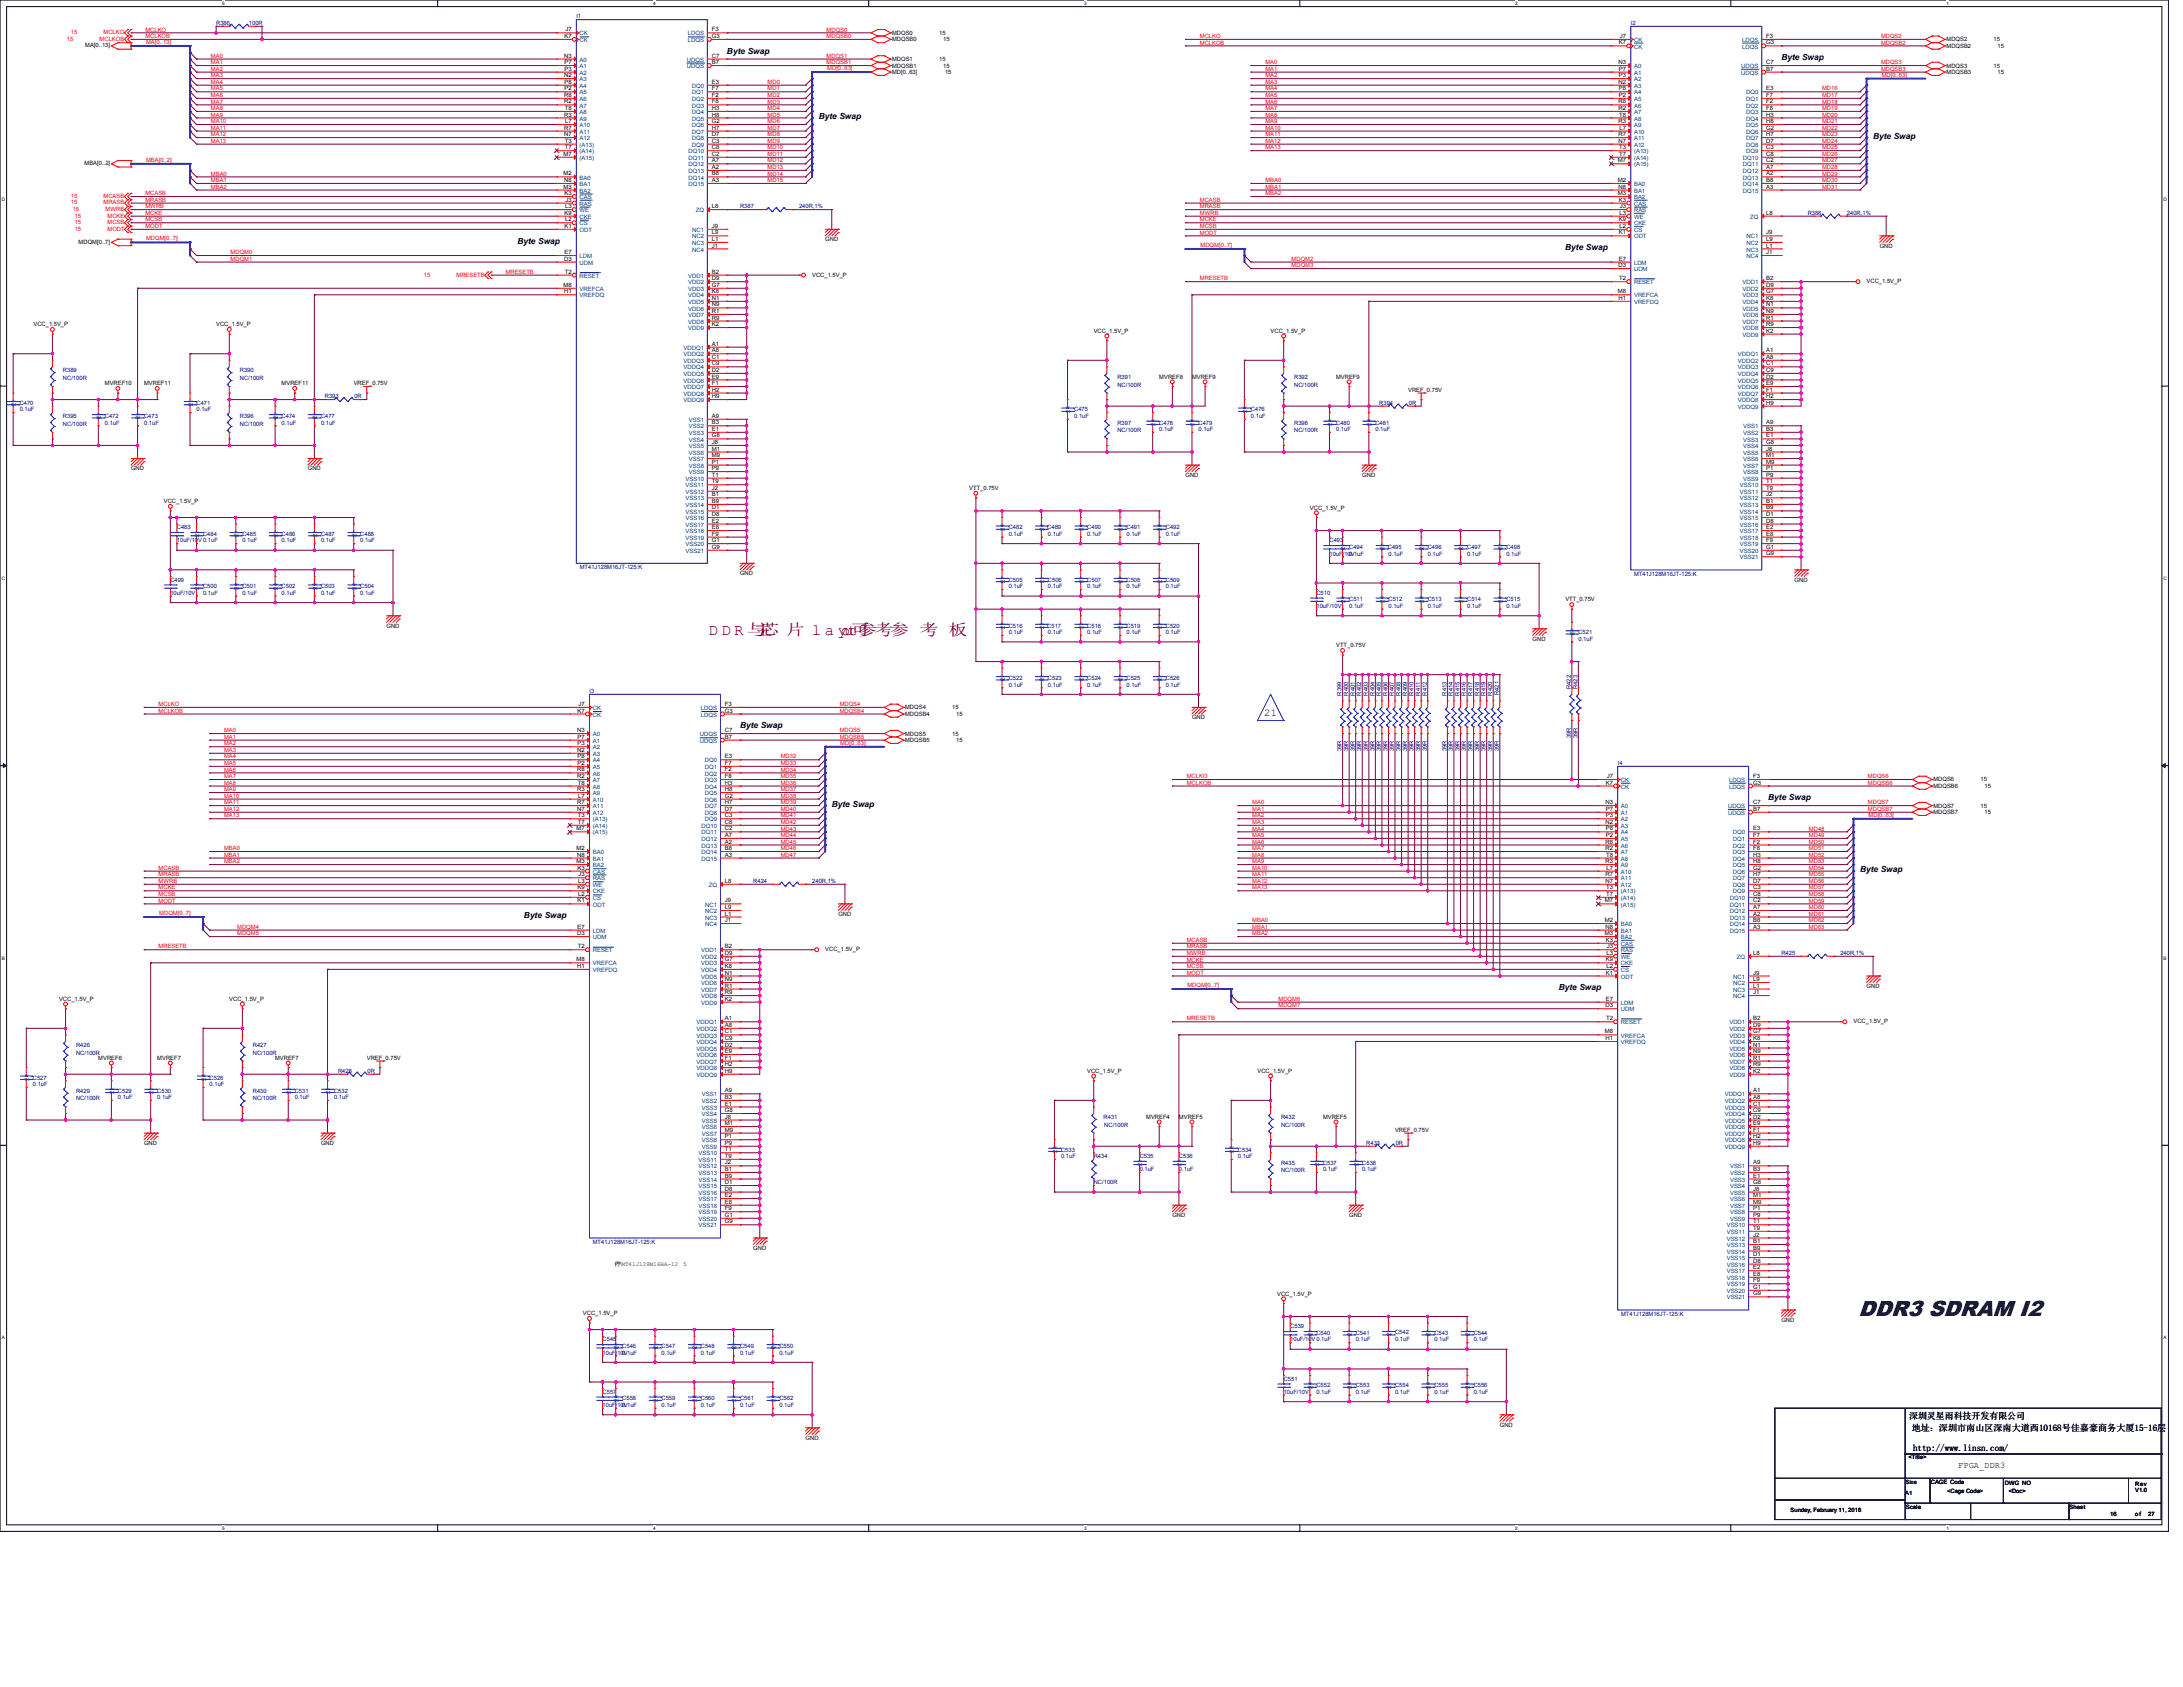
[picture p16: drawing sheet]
<svg xmlns="http://www.w3.org/2000/svg" width="1118mm" height="864mm" viewBox="0 0 1118 864" stroke-linecap="round" stroke-linejoin="round" font-family="sans-serif">
<defs><g id="words">
<text font-size="11.3" x="952" y="674">DDR3 SDRAM I2</text>
<g font-size="8" fill="#800000">
<text x="363" y="325">D D R 与芯 片 l a yout可</text>
<text x="386" y="325">主</text>
<text x="439" y="325">参考参 考 板</text>
</g>
<text font-size="5.3" x="647" y="366">21</text>
<g font-size="4.7">
<text x="977" y="727">深圳灵星雨科技开发有限公司</text>
<text x="979" y="733">地址：深圳市南山区深南大道西10168号佳嘉豪商务大厦15-16层</text>
<text x="979" y="743">http://www.linsn.com/</text>
</g>
<text font-size="4.4" x="1003" y="751">FPGA_DDR3</text>
<g font-size="4.3">
<text x="372" y="27">Byte Swap</text>
<text x="912" y="31">Byte Swap</text>
<text x="419" y="61">Byte Swap</text>
<text x="959" y="71">Byte Swap</text>
<text x="265" y="125">Byte Swap</text>
<text x="801" y="128">Byte Swap</text>
<text x="379" y="373">Byte Swap</text>
<text x="426" y="413">Byte Swap</text>
<text x="905" y="410">Byte Swap</text>
<text x="952" y="447">Byte Swap</text>
<text x="268" y="470">Byte Swap</text>
<text x="798" y="507">Byte Swap</text>
</g>
<g font-size="3.1" fill="#004080">
<text x="8" y="208" transform="rotate(-90 8 208)">21</text>
<text x="99" y="208" transform="rotate(-90 99 208)">21</text>
<text x="52" y="215" transform="rotate(-90 52 215)">21</text>
<text x="72" y="215" transform="rotate(-90 72 215)">21</text>
<text x="142" y="215" transform="rotate(-90 142 215)">21</text>
<text x="162" y="215" transform="rotate(-90 162 215)">21</text>
<text x="548" y="211" transform="rotate(-90 548 211)">21</text>
<text x="638" y="211" transform="rotate(-90 638 211)">21</text>
<text x="591" y="218" transform="rotate(-90 591 218)">21</text>
<text x="612" y="218" transform="rotate(-90 612 218)">21</text>
<text x="682" y="218" transform="rotate(-90 682 218)">21</text>
<text x="702" y="218" transform="rotate(-90 702 218)">21</text>
<text x="102" y="275" transform="rotate(-90 102 275)">21</text>
<text x="122" y="275" transform="rotate(-90 122 275)">21</text>
<text x="142" y="275" transform="rotate(-90 142 275)">21</text>
<text x="162" y="275" transform="rotate(-90 162 275)">21</text>
<text x="182" y="275" transform="rotate(-90 182 275)">21</text>
<text x="514" y="272" transform="rotate(-90 514 272)">21</text>
<text x="535" y="272" transform="rotate(-90 535 272)">21</text>
<text x="555" y="272" transform="rotate(-90 555 272)">21</text>
<text x="575" y="272" transform="rotate(-90 575 272)">21</text>
<text x="595" y="272" transform="rotate(-90 595 272)">21</text>
<text x="689" y="282" transform="rotate(-90 689 282)">21</text>
<text x="709" y="282" transform="rotate(-90 709 282)">21</text>
<text x="729" y="282" transform="rotate(-90 729 282)">21</text>
<text x="749" y="282" transform="rotate(-90 749 282)">21</text>
<text x="769" y="282" transform="rotate(-90 769 282)">21</text>
<text x="514" y="298" transform="rotate(-90 514 298)">21</text>
<text x="535" y="298" transform="rotate(-90 535 298)">21</text>
<text x="555" y="298" transform="rotate(-90 555 298)">21</text>
<text x="575" y="298" transform="rotate(-90 575 298)">21</text>
<text x="595" y="298" transform="rotate(-90 595 298)">21</text>
<text x="102" y="302" transform="rotate(-90 102 302)">21</text>
<text x="122" y="302" transform="rotate(-90 122 302)">21</text>
<text x="142" y="302" transform="rotate(-90 142 302)">21</text>
<text x="162" y="302" transform="rotate(-90 162 302)">21</text>
<text x="182" y="302" transform="rotate(-90 182 302)">21</text>
<text x="689" y="309" transform="rotate(-90 689 309)">21</text>
<text x="709" y="309" transform="rotate(-90 709 309)">21</text>
<text x="729" y="309" transform="rotate(-90 729 309)">21</text>
<text x="749" y="309" transform="rotate(-90 749 309)">21</text>
<text x="769" y="309" transform="rotate(-90 769 309)">21</text>
<text x="514" y="322" transform="rotate(-90 514 322)">21</text>
<text x="535" y="322" transform="rotate(-90 535 322)">21</text>
<text x="555" y="322" transform="rotate(-90 555 322)">21</text>
<text x="575" y="322" transform="rotate(-90 575 322)">21</text>
<text x="595" y="322" transform="rotate(-90 595 322)">21</text>
<text x="806" y="325" transform="rotate(-90 806 325)">21</text>
<text x="514" y="349" transform="rotate(-90 514 349)">21</text>
<text x="535" y="349" transform="rotate(-90 535 349)">21</text>
<text x="555" y="349" transform="rotate(-90 555 349)">21</text>
<text x="575" y="349" transform="rotate(-90 575 349)">21</text>
<text x="595" y="349" transform="rotate(-90 595 349)">21</text>
<text x="15" y="553" transform="rotate(-90 15 553)">21</text>
<text x="105" y="553" transform="rotate(-90 105 553)">21</text>
<text x="58" y="560" transform="rotate(-90 58 560)">21</text>
<text x="79" y="560" transform="rotate(-90 79 560)">21</text>
<text x="149" y="560" transform="rotate(-90 149 560)">21</text>
<text x="169" y="560" transform="rotate(-90 169 560)">21</text>
<text x="541" y="590" transform="rotate(-90 541 590)">21</text>
<text x="632" y="590" transform="rotate(-90 632 590)">21</text>
<text x="585" y="597" transform="rotate(-90 585 597)">21</text>
<text x="605" y="597" transform="rotate(-90 605 597)">21</text>
<text x="675" y="597" transform="rotate(-90 675 597)">21</text>
<text x="695" y="597" transform="rotate(-90 695 597)">21</text>
<text x="672" y="684" transform="rotate(-90 672 684)">21</text>
<text x="692" y="684" transform="rotate(-90 692 684)">21</text>
<text x="712" y="684" transform="rotate(-90 712 684)">21</text>
<text x="732" y="684" transform="rotate(-90 732 684)">21</text>
<text x="752" y="684" transform="rotate(-90 752 684)">21</text>
<text x="317" y="691" transform="rotate(-90 317 691)">21</text>
<text x="337" y="691" transform="rotate(-90 337 691)">21</text>
<text x="357" y="691" transform="rotate(-90 357 691)">21</text>
<text x="377" y="691" transform="rotate(-90 377 691)">21</text>
<text x="397" y="691" transform="rotate(-90 397 691)">21</text>
<text x="672" y="711" transform="rotate(-90 672 711)">21</text>
<text x="692" y="711" transform="rotate(-90 692 711)">21</text>
<text x="712" y="711" transform="rotate(-90 712 711)">21</text>
<text x="732" y="711" transform="rotate(-90 732 711)">21</text>
<text x="752" y="711" transform="rotate(-90 752 711)">21</text>
<text x="317" y="718" transform="rotate(-90 317 718)">21</text>
<text x="337" y="718" transform="rotate(-90 337 718)">21</text>
<text x="357" y="718" transform="rotate(-90 357 718)">21</text>
<text x="377" y="718" transform="rotate(-90 377 718)">21</text>
<text x="397" y="718" transform="rotate(-90 397 718)">21</text>
</g>
<g font-size="3" fill="#000080">
<text x="295" y="9">I1</text>
<text x="111" y="13">R386</text>
<text x="127" y="13">100R</text>
<text x="835" y="13">I2</text>
<text x="379" y="107">R387</text>
<text x="409" y="107">240R,1%</text>
<text x="925" y="110">R388</text>
<text x="946" y="110">240R,1%</text>
<text x="32" y="190">R389</text>
<text x="123" y="190">R390</text>
<text x="32" y="195">NC/100R</text>
<text x="123" y="195">NC/100R</text>
<text x="572" y="194">R391</text>
<text x="572" y="198">NC/100R</text>
<text x="663" y="194">R392</text>
<text x="663" y="198">NC/100R</text>
<text x="166" y="204">R393</text>
<text x="181" y="204">0R</text>
<text x="10" y="207">C470</text>
<text x="101" y="207">C471</text>
<text x="706" y="207">R394</text>
<text x="721" y="207">0R</text>
<text x="10" y="211">0.1uF</text>
<text x="32" y="214">R395</text>
<text x="54" y="214">C472</text>
<text x="74" y="214">C473</text>
<text x="101" y="211">0.1uF</text>
<text x="123" y="214">R396</text>
<text x="144" y="214">C474</text>
<text x="164" y="214">C477</text>
<text x="550" y="211">C475</text>
<text x="550" y="214">0.1uF</text>
<text x="640" y="211">C476</text>
<text x="640" y="214">0.1uF</text>
<text x="32" y="218">NC/100R</text>
<text x="54" y="217">0.1uF</text>
<text x="74" y="217">0.1uF</text>
<text x="123" y="218">NC/100R</text>
<text x="144" y="217">0.1uF</text>
<text x="164" y="217">0.1uF</text>
<text x="572" y="217">R397</text>
<text x="572" y="221">NC/100R</text>
<text x="593" y="217">C478</text>
<text x="593" y="221">0.1uF</text>
<text x="614" y="217">C479</text>
<text x="614" y="221">0.1uF</text>
<text x="663" y="217">R398</text>
<text x="663" y="221">NC/100R</text>
<text x="684" y="217">C480</text>
<text x="684" y="221">0.1uF</text>
<text x="704" y="217">C481</text>
<text x="704" y="221">0.1uF</text>
<text x="91" y="271">C483</text>
<text x="104" y="274">C484</text>
<text x="124" y="274">C485</text>
<text x="144" y="274">C486</text>
<text x="164" y="274">C487</text>
<text x="184" y="274">C488</text>
<text x="516" y="271">C482</text>
<text x="516" y="274">0.1uF</text>
<text x="536" y="271">C489</text>
<text x="537" y="274">0.1uF</text>
<text x="557" y="271">C490</text>
<text x="557" y="274">0.1uF</text>
<text x="577" y="271">C491</text>
<text x="577" y="274">0.1uF</text>
<text x="597" y="271">C492</text>
<text x="597" y="274">0.1uF</text>
<text x="91" y="278">10uF/10V 0.1uF</text>
<text x="124" y="278">0.1uF</text>
<text x="144" y="278">0.1uF</text>
<text x="164" y="278">0.1uF</text>
<text x="184" y="278">0.1uF</text>
<text x="681" y="278">C493</text>
<text x="691" y="281">C494</text>
<text x="711" y="281">C495</text>
<text x="731" y="281">C496</text>
<text x="751" y="281">C497</text>
<text x="771" y="281">C498</text>
<text x="681" y="284">10uF/10V</text>
<text x="691" y="284">0.1uF</text>
<text x="711" y="284">0.1uF</text>
<text x="731" y="284">0.1uF</text>
<text x="751" y="284">0.1uF</text>
<text x="771" y="284">0.1uF</text>
<text x="297" y="291">MT41J128M16JT-125:K</text>
<text x="87" y="298">C499</text>
<text x="516" y="298">C505</text>
<text x="537" y="298">C506</text>
<text x="557" y="298">C507</text>
<text x="577" y="298">C508</text>
<text x="597" y="298">C509</text>
<text x="837" y="295">MT41J128M16JT-125:K</text>
<text x="87" y="305">10uF/10V</text>
<text x="104" y="301">C500</text>
<text x="104" y="305">0.1uF</text>
<text x="124" y="301">C501</text>
<text x="124" y="305">0.1uF</text>
<text x="144" y="301">C502</text>
<text x="144" y="305">0.1uF</text>
<text x="164" y="301">C503</text>
<text x="164" y="305">0.1uF</text>
<text x="184" y="301">C504</text>
<text x="184" y="305">0.1uF</text>
<text x="516" y="301">0.1uF</text>
<text x="537" y="301">0.1uF</text>
<text x="557" y="301">0.1uF</text>
<text x="577" y="301">0.1uF</text>
<text x="597" y="301">0.1uF</text>
<text x="674" y="305">C510</text>
<text x="674" y="311">10uF/10V</text>
<text x="691" y="308">C511</text>
<text x="691" y="311">0.1uF</text>
<text x="711" y="308">C512</text>
<text x="711" y="311">0.1uF</text>
<text x="731" y="308">C513</text>
<text x="731" y="311">0.1uF</text>
<text x="751" y="308">C514</text>
<text x="751" y="311">0.1uF</text>
<text x="771" y="308">C515</text>
<text x="771" y="311">0.1uF</text>
<text x="516" y="321">C516</text>
<text x="536" y="321">C517</text>
<text x="557" y="321">C518</text>
<text x="577" y="321">C519</text>
<text x="597" y="321">C520</text>
<text x="516" y="325">0.1uF</text>
<text x="537" y="325">0.1uF</text>
<text x="557" y="325">0.1uF</text>
<text x="577" y="325">0.1uF</text>
<text x="597" y="325">0.1uF</text>
<text x="808" y="325">C521</text>
<text x="808" y="328">0.1uF</text>
<text x="516" y="348">C522</text>
<text x="516" y="351">0.1uF</text>
<text x="537" y="348">C523</text>
<text x="537" y="351">0.1uF</text>
<text x="557" y="348">C524</text>
<text x="557" y="351">0.1uF</text>
<text x="577" y="348">C525</text>
<text x="577" y="351">0.1uF</text>
<text x="597" y="348">C526</text>
<text x="597" y="351">0.1uF</text>
<text x="804" y="353" transform="rotate(-90 804 353)">R422</text>
<text x="808" y="353" transform="rotate(-90 808 353)">R423</text>
<text x="302" y="355">I3</text>
<text x="687" y="356" transform="rotate(-90 687 356)">R399</text>
<text x="690" y="356" transform="rotate(-90 690 356)">R400</text>
<text x="694" y="356" transform="rotate(-90 694 356)">R401</text>
<text x="697" y="356" transform="rotate(-90 697 356)">R402</text>
<text x="700" y="356" transform="rotate(-90 700 356)">R403</text>
<text x="704" y="356" transform="rotate(-90 704 356)">R404</text>
<text x="707" y="356" transform="rotate(-90 707 356)">R405</text>
<text x="710" y="356" transform="rotate(-90 710 356)">R406</text>
<text x="714" y="356" transform="rotate(-90 714 356)">R407</text>
<text x="717" y="356" transform="rotate(-90 717 356)">R408</text>
<text x="720" y="356" transform="rotate(-90 720 356)">R409</text>
<text x="724" y="356" transform="rotate(-90 724 356)">R410</text>
<text x="727" y="356" transform="rotate(-90 727 356)">R411</text>
<text x="730" y="356" transform="rotate(-90 730 356)">R412</text>
<text x="740" y="356" transform="rotate(-90 740 356)">R413</text>
<text x="744" y="356" transform="rotate(-90 744 356)">R414</text>
<text x="747" y="356" transform="rotate(-90 747 356)">R415</text>
<text x="751" y="356" transform="rotate(-90 751 356)">R416</text>
<text x="754" y="356" transform="rotate(-90 754 356)">R417</text>
<text x="757" y="356" transform="rotate(-90 757 356)">R418</text>
<text x="761" y="356" transform="rotate(-90 761 356)">R419</text>
<text x="764" y="356" transform="rotate(-90 764 356)">R420</text>
<text x="767" y="356" transform="rotate(-90 767 356)">R421</text>
<text x="804" y="378" transform="rotate(-90 804 378)">39R</text>
<text x="808" y="378" transform="rotate(-90 808 378)">39R</text>
<text x="687" y="385" transform="rotate(-90 687 385)">39R</text>
<text x="690" y="385" transform="rotate(-90 690 385)">39R</text>
<text x="694" y="385" transform="rotate(-90 694 385)">39R</text>
<text x="697" y="385" transform="rotate(-90 697 385)">39R</text>
<text x="700" y="385" transform="rotate(-90 700 385)">39R</text>
<text x="704" y="385" transform="rotate(-90 704 385)">39R</text>
<text x="707" y="385" transform="rotate(-90 707 385)">39R</text>
<text x="710" y="385" transform="rotate(-90 710 385)">39R</text>
<text x="714" y="385" transform="rotate(-90 714 385)">39R</text>
<text x="717" y="385" transform="rotate(-90 717 385)">39R</text>
<text x="720" y="385" transform="rotate(-90 720 385)">39R</text>
<text x="724" y="385" transform="rotate(-90 724 385)">39R</text>
<text x="727" y="385" transform="rotate(-90 727 385)">39R</text>
<text x="730" y="385" transform="rotate(-90 730 385)">39R</text>
<text x="740" y="385" transform="rotate(-90 740 385)">39R</text>
<text x="744" y="385" transform="rotate(-90 744 385)">39R</text>
<text x="747" y="385" transform="rotate(-90 747 385)">39R</text>
<text x="751" y="385" transform="rotate(-90 751 385)">39R</text>
<text x="754" y="385" transform="rotate(-90 754 385)">39R</text>
<text x="757" y="385" transform="rotate(-90 757 385)">39R</text>
<text x="761" y="385" transform="rotate(-90 761 385)">39R</text>
<text x="764" y="385" transform="rotate(-90 764 385)">39R</text>
<text x="767" y="385" transform="rotate(-90 767 385)">39R</text>
<text x="828" y="392">I4</text>
<text x="386" y="452">R424</text>
<text x="416" y="452">240R,1%</text>
<text x="912" y="489">R425</text>
<text x="942" y="489">240R,1%</text>
<text x="39" y="536">R426</text>
<text x="39" y="540">NC/100R</text>
<text x="129" y="536">R427</text>
<text x="129" y="540">NC/100R</text>
<text x="173" y="549">R428</text>
<text x="188" y="549">0R</text>
<text x="17" y="553">C527</text>
<text x="17" y="556">0.1uF</text>
<text x="107" y="553">C528</text>
<text x="107" y="556">0.1uF</text>
<text x="39" y="559">R429</text>
<text x="39" y="563">NC/100R</text>
<text x="60" y="559">C529</text>
<text x="60" y="563">0.1uF</text>
<text x="81" y="559">C530</text>
<text x="81" y="563">0.1uF</text>
<text x="129" y="559">R430</text>
<text x="129" y="563">NC/100R</text>
<text x="151" y="559">C531</text>
<text x="151" y="563">0.1uF</text>
<text x="171" y="559">C532</text>
<text x="171" y="563">0.1uF</text>
<text x="565" y="573">R431</text>
<text x="656" y="573">R432</text>
<text x="565" y="577">NC/100R</text>
<text x="656" y="577">NC/100R</text>
<text x="699" y="586">R433</text>
<text x="715" y="586">0R</text>
<text x="543" y="589">C533</text>
<text x="543" y="593">0.1uF</text>
<text x="560" y="593">R434</text>
<text x="583" y="593">C535</text>
<text x="604" y="593">C536</text>
<text x="634" y="589">C534</text>
<text x="634" y="593">0.1uF</text>
<text x="583" y="600">0.1uF</text>
<text x="604" y="600">0.1uF</text>
<text x="656" y="596">R435</text>
<text x="677" y="596">C537</text>
<text x="677" y="600">0.1uF</text>
<text x="697" y="596">C538</text>
<text x="697" y="600">0.1uF</text>
<text x="656" y="600">NC/100R</text>
<text x="560" y="606">NC/100R</text>
<text x="303" y="637">MT41J128M16JT-125:K</text>
<text x="830" y="674">MT41J128M16JT-125:K</text>
<text x="661" y="680">C539</text>
<text x="674" y="683">C540</text>
<text x="694" y="683">C541</text>
<text x="714" y="683">C542</text>
<text x="734" y="683">C543</text>
<text x="754" y="683">C544</text>
<text x="308" y="687">C545</text>
<text x="661" y="687">10uF/10V 0.1uF</text>
<text x="694" y="687">0.1uF</text>
<text x="714" y="687">0.1uF</text>
<text x="734" y="687">0.1uF</text>
<text x="754" y="687">0.1uF</text>
<text x="308" y="693">10uF/10V</text>
<text x="319" y="690">C546</text>
<text x="319" y="693">0.1uF</text>
<text x="339" y="690">C547</text>
<text x="339" y="693">0.1uF</text>
<text x="359" y="690">C548</text>
<text x="359" y="693">0.1uF</text>
<text x="379" y="690">C549</text>
<text x="379" y="693">0.1uF</text>
<text x="399" y="690">C550</text>
<text x="399" y="693">0.1uF</text>
<text x="657" y="707">C551</text>
<text x="308" y="714">C557</text>
<text x="657" y="714">10uF/10V</text>
<text x="674" y="710">C552</text>
<text x="674" y="714">0.1uF</text>
<text x="694" y="710">C553</text>
<text x="694" y="714">0.1uF</text>
<text x="714" y="710">C554</text>
<text x="714" y="714">0.1uF</text>
<text x="734" y="710">C555</text>
<text x="734" y="714">0.1uF</text>
<text x="754" y="710">C556</text>
<text x="754" y="714">0.1uF</text>
<text x="319" y="717">C558</text>
<text x="339" y="717">C559</text>
<text x="359" y="717">C560</text>
<text x="379" y="717">C561</text>
<text x="399" y="717">C562</text>
<text x="308" y="720">10uF/10V</text>
<text x="319" y="720">0.1uF</text>
<text x="339" y="720">0.1uF</text>
<text x="359" y="720">0.1uF</text>
<text x="379" y="720">0.1uF</text>
<text x="399" y="720">0.1uF</text>
</g>
<g font-size="3" fill="#f00">
<text x="36" y="17">15</text>
<text x="53" y="17">MCLKO</text>
<text x="74" y="16">MCLKO</text>
<text x="423" y="16">MDQS0</text>
<text x="34" y="21">15</text>
<text x="51" y="21">MCLKOB</text>
<text x="74" y="19">MCLKOB</text>
<text x="75" y="22">MA[0..13]</text>
<text x="423" y="19">MDQSB0</text>
<text x="614" y="19">MCLKO</text>
<text x="614" y="23">MCLKOB</text>
<text x="963" y="23">MDQSB2</text>
<text x="963" y="19">MDQS2</text>
<text x="108" y="30">MA0</text>
<text x="423" y="30">MDQS1</text>
<text x="108" y="33">MA1</text>
<text x="423" y="33">MDQSB1</text>
<text x="424" y="36">MD[0..63]</text>
<text x="648" y="33">MA0</text>
<text x="963" y="33">MDQS3</text>
<text x="108" y="36">MA2</text>
<text x="108" y="40">MA3</text>
<text x="648" y="36">MA1</text>
<text x="648" y="40">MA2</text>
<text x="963" y="36">MDQSB3</text>
<text x="963" y="39">MD[0..63]</text>
<text x="108" y="43">MA4</text>
<text x="108" y="46">MA5</text>
<text x="393" y="43">MD0</text>
<text x="393" y="46">MD1</text>
<text x="648" y="43">MA3</text>
<text x="648" y="46">MA4</text>
<text x="933" y="46">MD16</text>
<text x="108" y="50">MA6</text>
<text x="108" y="53">MA7</text>
<text x="393" y="50">MD2</text>
<text x="393" y="53">MD3</text>
<text x="648" y="50">MA5</text>
<text x="648" y="53">MA6</text>
<text x="933" y="50">MD17</text>
<text x="933" y="53">MD18</text>
<text x="108" y="56">MA8</text>
<text x="108" y="60">MA9</text>
<text x="393" y="56">MD4</text>
<text x="393" y="60">MD5</text>
<text x="648" y="56">MA7</text>
<text x="648" y="60">MA8</text>
<text x="933" y="56">MD19</text>
<text x="933" y="60">MD20</text>
<text x="108" y="63">MA10</text>
<text x="393" y="63">MD6</text>
<text x="648" y="63">MA9</text>
<text x="933" y="63">MD21</text>
<text x="108" y="66">MA11</text>
<text x="108" y="70">MA12</text>
<text x="393" y="66">MD7</text>
<text x="393" y="70">MD8</text>
<text x="648" y="66">MA10</text>
<text x="648" y="70">MA11</text>
<text x="933" y="66">MD22</text>
<text x="933" y="70">MD23</text>
<text x="108" y="73">MA13</text>
<text x="393" y="73">MD9</text>
<text x="393" y="76">MD10</text>
<text x="648" y="73">MA12</text>
<text x="648" y="76">MA13</text>
<text x="933" y="73">MD24</text>
<text x="933" y="76">MD25</text>
<text x="75" y="83">MBA[0..2]</text>
<text x="393" y="80">MD11</text>
<text x="393" y="83">MD12</text>
<text x="933" y="80">MD26</text>
<text x="933" y="83">MD27</text>
<text x="108" y="90">MBA0</text>
<text x="393" y="87">MD13</text>
<text x="393" y="90">MD14</text>
<text x="933" y="87">MD28</text>
<text x="933" y="90">MD29</text>
<text x="108" y="93">MBA1</text>
<text x="393" y="93">MD15</text>
<text x="648" y="93">MBA0</text>
<text x="933" y="93">MD30</text>
<text x="36" y="101">15</text>
<text x="53" y="101">MCASB</text>
<text x="74" y="100">MCASB</text>
<text x="108" y="97">MBA2</text>
<text x="648" y="97">MBA1</text>
<text x="648" y="100">MBA2</text>
<text x="933" y="97">MD31</text>
<text x="36" y="105">15</text>
<text x="53" y="105">MRASB</text>
<text x="74" y="103">MRASB</text>
<text x="74" y="107">MWRB</text>
<text x="614" y="103">MCASB</text>
<text x="614" y="107">MRASB</text>
<text x="37" y="108">15</text>
<text x="38" y="111">15</text>
<text x="54" y="108">MWRB</text>
<text x="55" y="111">MCKE</text>
<text x="74" y="110">MCKE</text>
<text x="74" y="113">MCSB</text>
<text x="614" y="110">MWRB</text>
<text x="614" y="113">MCKE</text>
<text x="38" y="118">15</text>
<text x="38" y="115">15</text>
<text x="55" y="118">MODT</text>
<text x="55" y="115">MCSB</text>
<text x="74" y="117">MODT</text>
<text x="614" y="117">MCSB</text>
<text x="75" y="123">MDQM[0..7]</text>
<text x="614" y="120">MODT</text>
<text x="118" y="130">MDQM0</text>
<text x="615" y="126">MDQM[0..7]</text>
<text x="118" y="133">MDQM1</text>
<text x="661" y="133">MDQM2</text>
<text x="661" y="137">MDQM3</text>
<text x="217" y="142">15</text>
<text x="234" y="142">MRESETB</text>
<text x="259" y="140">MRESETB</text>
<text x="614" y="144">MRESETB</text>
<text x="81" y="365">MCLKOB</text>
<text x="81" y="361">MCLKO</text>
<text x="430" y="365">MDQSB4</text>
<text x="430" y="361">MDQS4</text>
<text x="115" y="375">MA0</text>
<text x="430" y="375">MDQS5</text>
<text x="115" y="378">MA1</text>
<text x="115" y="382">MA2</text>
<text x="430" y="378">MDQSB5</text>
<text x="430" y="381">MD[0..63]</text>
<text x="115" y="388">MA4</text>
<text x="115" y="385">MA3</text>
<text x="400" y="388">MD32</text>
<text x="115" y="392">MA5</text>
<text x="115" y="395">MA6</text>
<text x="400" y="395">MD34</text>
<text x="400" y="392">MD33</text>
<text x="115" y="398">MA7</text>
<text x="115" y="402">MA8</text>
<text x="400" y="398">MD35</text>
<text x="400" y="402">MD36</text>
<text x="608" y="398">MCLKO</text>
<text x="608" y="402">MCLKOB</text>
<text x="956" y="402">MDQSB6</text>
<text x="956" y="398">MDQS6</text>
<text x="115" y="405">MA9</text>
<text x="400" y="405">MD37</text>
<text x="115" y="408">MA10</text>
<text x="115" y="412">MA11</text>
<text x="400" y="408">MD38</text>
<text x="400" y="412">MD39</text>
<text x="641" y="412">MA0</text>
<text x="956" y="412">MDQS7</text>
<text x="115" y="415">MA12</text>
<text x="115" y="418">MA13</text>
<text x="400" y="418">MD41</text>
<text x="400" y="415">MD40</text>
<text x="641" y="418">MA2</text>
<text x="641" y="415">MA1</text>
<text x="956" y="415">MDQSB7</text>
<text x="957" y="418">MD[0..63]</text>
<text x="400" y="425">MD43</text>
<text x="400" y="422">MD42</text>
<text x="641" y="422">MA3</text>
<text x="641" y="425">MA4</text>
<text x="926" y="425">MD48</text>
<text x="400" y="432">MD45</text>
<text x="400" y="428">MD44</text>
<text x="641" y="432">MA6</text>
<text x="641" y="428">MA5</text>
<text x="926" y="428">MD49</text>
<text x="926" y="432">MD50</text>
<text x="115" y="435">MBA0</text>
<text x="400" y="435">MD46</text>
<text x="641" y="435">MA7</text>
<text x="926" y="435">MD51</text>
<text x="115" y="439">MBA1</text>
<text x="115" y="442">MBA2</text>
<text x="400" y="439">MD47</text>
<text x="641" y="442">MA9</text>
<text x="641" y="439">MA8</text>
<text x="926" y="439">MD52</text>
<text x="926" y="442">MD53</text>
<text x="81" y="445">MCASB</text>
<text x="81" y="449">MRASB</text>
<text x="641" y="449">MA11</text>
<text x="641" y="445">MA10</text>
<text x="926" y="445">MD54</text>
<text x="926" y="449">MD55</text>
<text x="81" y="452">MWRB</text>
<text x="81" y="455">MCKE</text>
<text x="641" y="452">MA12</text>
<text x="641" y="455">MA13</text>
<text x="926" y="452">MD56</text>
<text x="926" y="455">MD57</text>
<text x="81" y="459">MCSB</text>
<text x="926" y="459">MD58</text>
<text x="81" y="462">MODT</text>
<text x="926" y="465">MD60</text>
<text x="926" y="462">MD59</text>
<text x="82" y="468">MDQM[0..7]</text>
<text x="641" y="472">MBA0</text>
<text x="926" y="472">MD62</text>
<text x="926" y="469">MD61</text>
<text x="121" y="479">MDQM5</text>
<text x="121" y="475">MDQM4</text>
<text x="641" y="475">MBA1</text>
<text x="641" y="479">MBA2</text>
<text x="926" y="475">MD63</text>
<text x="81" y="486">MRESETB</text>
<text x="608" y="486">MRASB</text>
<text x="608" y="482">MCASB</text>
<text x="608" y="489">MWRB</text>
<text x="608" y="496">MCSB</text>
<text x="608" y="492">MCKE</text>
<text x="608" y="499">MODT</text>
<text x="608" y="505">MDQM[0..7]</text>
<text x="655" y="512">MDQM6</text>
<text x="655" y="516">MDQM7</text>
<text x="608" y="522">MRESETB</text>
</g>
<g font-size="3">
<text x="290" y="16">J7</text>
<text x="364" y="16">F3</text>
<text x="457" y="18">MDQS0</text>
<text x="481" y="18">15</text>
<text x="289" y="19">K7</text>
<text x="364" y="19">G3</text>
<text x="457" y="21">MDQSB0</text>
<text x="483" y="21">15</text>
<text x="829" y="23">K7</text>
<text x="829" y="19">J7</text>
<text x="904" y="19">F3</text>
<text x="904" y="23">G3</text>
<text x="997" y="21">MDQS2</text>
<text x="1021" y="21">15</text>
<text x="44" y="24">MA[0..13]</text>
<text x="289" y="30">N3</text>
<text x="364" y="30">C7</text>
<text x="997" y="25">MDQSB2</text>
<text x="1023" y="25">15</text>
<text x="289" y="33">P7</text>
<text x="364" y="33">B7</text>
<text x="457" y="35">MDQSB1</text>
<text x="457" y="31">MDQS1</text>
<text x="481" y="31">15</text>
<text x="483" y="35">15</text>
<text x="829" y="33">N3</text>
<text x="904" y="33">C7</text>
<text x="997" y="35">MDQS3</text>
<text x="1021" y="35">15</text>
<text x="289" y="40">N2</text>
<text x="289" y="36">P3</text>
<text x="457" y="38">MD[0..63]</text>
<text x="484" y="38">15</text>
<text x="829" y="36">P7</text>
<text x="829" y="40">P3</text>
<text x="904" y="36">B7</text>
<text x="997" y="38">MDQSB3</text>
<text x="1023" y="38">15</text>
<text x="289" y="43">P8</text>
<text x="289" y="46">P2</text>
<text x="364" y="43">E3</text>
<text x="364" y="46">F7</text>
<text x="829" y="43">N2</text>
<text x="829" y="46">P8</text>
<text x="904" y="46">E3</text>
<text x="289" y="50">R8</text>
<text x="289" y="53">R2</text>
<text x="364" y="50">F2</text>
<text x="364" y="53">F8</text>
<text x="829" y="53">R8</text>
<text x="829" y="50">P2</text>
<text x="904" y="50">F7</text>
<text x="904" y="53">F2</text>
<text x="289" y="60">R3</text>
<text x="289" y="56">T8</text>
<text x="364" y="56">H3</text>
<text x="364" y="60">H8</text>
<text x="829" y="56">R2</text>
<text x="829" y="60">T8</text>
<text x="904" y="56">F8</text>
<text x="904" y="60">H3</text>
<text x="289" y="63">L7</text>
<text x="364" y="63">G2</text>
<text x="829" y="63">R3</text>
<text x="904" y="63">H8</text>
<text x="289" y="66">R7</text>
<text x="289" y="70">N7</text>
<text x="364" y="66">H7</text>
<text x="364" y="70">D7</text>
<text x="829" y="70">R7</text>
<text x="829" y="66">L7</text>
<text x="904" y="66">G2</text>
<text x="904" y="70">H7</text>
<text x="289" y="73">T3</text>
<text x="289" y="76">T7</text>
<text x="364" y="73">C3</text>
<text x="364" y="76">C8</text>
<text x="829" y="73">N7</text>
<text x="829" y="76">T3</text>
<text x="904" y="73">D7</text>
<text x="904" y="76">C3</text>
<text x="288" y="80">M7</text>
<text x="364" y="80">C2</text>
<text x="364" y="83">A7</text>
<text x="828" y="83">M7</text>
<text x="829" y="80">T7</text>
<text x="904" y="80">C8</text>
<text x="904" y="83">C2</text>
<text x="43" y="85">MBA[0..2]</text>
<text x="288" y="90">M2</text>
<text x="364" y="86">A2</text>
<text x="364" y="90">B8</text>
<text x="904" y="86">A7</text>
<text x="904" y="90">A2</text>
<text x="289" y="93">N8</text>
<text x="364" y="93">A3</text>
<text x="828" y="93">M2</text>
<text x="904" y="93">B8</text>
<text x="288" y="97">M3</text>
<text x="289" y="100">K3</text>
<text x="828" y="100">M3</text>
<text x="829" y="97">N8</text>
<text x="904" y="97">A3</text>
<text x="289" y="107">L3</text>
<text x="290" y="103">J3</text>
<text x="364" y="107">L8</text>
<text x="829" y="103">K3</text>
<text x="829" y="107">J3</text>
<text x="289" y="110">K9</text>
<text x="289" y="113">L2</text>
<text x="829" y="113">K9</text>
<text x="829" y="110">L3</text>
<text x="904" y="110">L8</text>
<text x="289" y="117">K1</text>
<text x="364" y="117">J9</text>
<text x="829" y="117">L2</text>
<text x="40" y="125">MDQM[0..7]</text>
<text x="364" y="120">L9</text>
<text x="364" y="123">L1</text>
<text x="423" y="123">GND</text>
<text x="829" y="120">K1</text>
<text x="904" y="120">J9</text>
<text x="904" y="123">L9</text>
<text x="289" y="130">E7</text>
<text x="364" y="127">J1</text>
<text x="904" y="127">L1</text>
<text x="904" y="130">J1</text>
<text x="962" y="127">GND</text>
<text x="289" y="133">D3</text>
<text x="829" y="137">D3</text>
<text x="829" y="133">E7</text>
<text x="289" y="140">T2</text>
<text x="364" y="140">B2</text>
<text x="364" y="143">D9</text>
<text x="416" y="142">VCC_1.5V_P</text>
<text x="829" y="143">T2</text>
<text x="904" y="143">B2</text>
<text x="288" y="147">M8</text>
<text x="364" y="147">G7</text>
<text x="904" y="147">D9</text>
<text x="956" y="145">VCC_1.5V_P</text>
<text x="289" y="150">H1</text>
<text x="364" y="150">K8</text>
<text x="364" y="154">N1</text>
<text x="828" y="150">M8</text>
<text x="829" y="154">H1</text>
<text x="904" y="150">G7</text>
<text x="904" y="154">K8</text>
<text x="364" y="157">N9</text>
<text x="364" y="160">R1</text>
<text x="904" y="157">N1</text>
<text x="904" y="160">N9</text>
<text x="17" y="167">VCC_1.5V_P</text>
<text x="111" y="167">VCC_1.5V_P</text>
<text x="364" y="164">R9</text>
<text x="364" y="167">K2</text>
<text x="904" y="164">R1</text>
<text x="904" y="167">R9</text>
<text x="560" y="170">VCC_1.5V_P</text>
<text x="651" y="170">VCC_1.5V_P</text>
<text x="904" y="170">K2</text>
<text x="364" y="177">A1</text>
<text x="364" y="180">A8</text>
<text x="364" y="184">C1</text>
<text x="904" y="180">A1</text>
<text x="904" y="184">A8</text>
<text x="364" y="187">C9</text>
<text x="364" y="190">D2</text>
<text x="904" y="187">C1</text>
<text x="904" y="190">C9</text>
<text x="54" y="197">MVREF10</text>
<text x="74" y="197">MVREF11</text>
<text x="144" y="197">MVREF11</text>
<text x="181" y="197">VREF_0.75V</text>
<text x="364" y="194">E9</text>
<text x="364" y="197">F1</text>
<text x="593" y="194">MVREF8</text>
<text x="610" y="194">MVREF9</text>
<text x="684" y="194">MVREF9</text>
<text x="904" y="194">D2</text>
<text x="904" y="197">E9</text>
<text x="364" y="200">H2</text>
<text x="364" y="204">H9</text>
<text x="721" y="201">VREF_0.75V</text>
<text x="904" y="200">F1</text>
<text x="904" y="204">H2</text>
<text x="904" y="207">H9</text>
<text x="364" y="214">A9</text>
<text x="364" y="217">B3</text>
<text x="364" y="221">E1</text>
<text x="904" y="217">A9</text>
<text x="904" y="221">B3</text>
<text x="364" y="224">G8</text>
<text x="364" y="227">J8</text>
<text x="904" y="224">E1</text>
<text x="904" y="227">G8</text>
<text x="364" y="231">M1</text>
<text x="904" y="231">J8</text>
<text x="364" y="234">M9</text>
<text x="364" y="237">P1</text>
<text x="904" y="234">M1</text>
<text x="904" y="237">M9</text>
<text x="67" y="241">GND</text>
<text x="158" y="241">GND</text>
<text x="364" y="241">P9</text>
<text x="364" y="244">T1</text>
<text x="607" y="244">GND</text>
<text x="697" y="244">GND</text>
<text x="904" y="241">P1</text>
<text x="904" y="244">P9</text>
<text x="364" y="247">T9</text>
<text x="364" y="251">J2</text>
<text x="496" y="251">VTT_0.75V</text>
<text x="904" y="247">T1</text>
<text x="904" y="251">T9</text>
<text x="84" y="258">VCC_1.5V_P</text>
<text x="364" y="254">B1</text>
<text x="364" y="257">B9</text>
<text x="904" y="254">J2</text>
<text x="904" y="257">B1</text>
<text x="364" y="261">D1</text>
<text x="671" y="261">VCC_1.5V_P</text>
<text x="904" y="261">B9</text>
<text x="364" y="264">D8</text>
<text x="364" y="268">E2</text>
<text x="904" y="264">D1</text>
<text x="904" y="268">D8</text>
<text x="364" y="271">E8</text>
<text x="364" y="274">F9</text>
<text x="904" y="271">E2</text>
<text x="904" y="274">E8</text>
<text x="364" y="278">G1</text>
<text x="364" y="281">G9</text>
<text x="904" y="278">F9</text>
<text x="904" y="281">G1</text>
<text x="904" y="284">G9</text>
<text x="379" y="294">GND</text>
<text x="919" y="298">GND</text>
<text x="801" y="308">VTT_0.75V</text>
<text x="198" y="321">GND</text>
<text x="785" y="328">GND</text>
<text x="684" y="331">VTT_0.75V</text>
<text x="296" y="365">K7</text>
<text x="296" y="361">J7</text>
<text x="371" y="361">F3</text>
<text x="371" y="365">G3</text>
<text x="463" y="363">MDQS4</text>
<text x="488" y="363">15</text>
<text x="463" y="367">MDQSB4</text>
<text x="490" y="367">15</text>
<text x="610" y="368">GND</text>
<text x="296" y="375">N3</text>
<text x="371" y="375">C7</text>
<text x="463" y="377">MDQS5</text>
<text x="488" y="377">15</text>
<text x="296" y="378">P7</text>
<text x="296" y="382">P3</text>
<text x="371" y="378">B7</text>
<text x="463" y="380">MDQSB5</text>
<text x="490" y="380">15</text>
<text x="296" y="385">N2</text>
<text x="296" y="388">P8</text>
<text x="371" y="388">E3</text>
<text x="296" y="395">R8</text>
<text x="296" y="392">P2</text>
<text x="371" y="392">F7</text>
<text x="371" y="395">F2</text>
<text x="296" y="398">R2</text>
<text x="296" y="402">T8</text>
<text x="371" y="398">F8</text>
<text x="371" y="402">H3</text>
<text x="822" y="402">K7</text>
<text x="823" y="398">J7</text>
<text x="898" y="398">F3</text>
<text x="898" y="402">G3</text>
<text x="990" y="400">MDQS6</text>
<text x="1014" y="400">15</text>
<text x="296" y="405">R3</text>
<text x="371" y="405">H8</text>
<text x="990" y="403">MDQSB6</text>
<text x="1016" y="403">15</text>
<text x="296" y="412">R7</text>
<text x="296" y="408">L7</text>
<text x="371" y="408">G2</text>
<text x="371" y="412">H7</text>
<text x="822" y="412">N3</text>
<text x="898" y="412">C7</text>
<text x="990" y="413">MDQS7</text>
<text x="1014" y="413">15</text>
<text x="296" y="415">N7</text>
<text x="296" y="418">T3</text>
<text x="371" y="415">D7</text>
<text x="371" y="418">C3</text>
<text x="822" y="415">P7</text>
<text x="822" y="418">P3</text>
<text x="898" y="415">B7</text>
<text x="990" y="417">MDQSB7</text>
<text x="1016" y="417">15</text>
<text x="295" y="425">M7</text>
<text x="296" y="422">T7</text>
<text x="371" y="422">C8</text>
<text x="371" y="425">C2</text>
<text x="822" y="422">N2</text>
<text x="822" y="425">P8</text>
<text x="898" y="425">E3</text>
<text x="371" y="428">A7</text>
<text x="371" y="432">A2</text>
<text x="822" y="432">R8</text>
<text x="822" y="428">P2</text>
<text x="898" y="428">F7</text>
<text x="898" y="432">F2</text>
<text x="295" y="435">M2</text>
<text x="371" y="435">B8</text>
<text x="822" y="435">R2</text>
<text x="898" y="435">F8</text>
<text x="295" y="442">M3</text>
<text x="296" y="439">N8</text>
<text x="371" y="439">A3</text>
<text x="822" y="442">R3</text>
<text x="822" y="439">T8</text>
<text x="898" y="439">H3</text>
<text x="898" y="442">H8</text>
<text x="296" y="445">K3</text>
<text x="296" y="449">J3</text>
<text x="822" y="449">R7</text>
<text x="822" y="445">L7</text>
<text x="898" y="445">G2</text>
<text x="898" y="449">H7</text>
<text x="296" y="455">K9</text>
<text x="296" y="452">L3</text>
<text x="371" y="452">L8</text>
<text x="822" y="452">N7</text>
<text x="822" y="455">T3</text>
<text x="898" y="452">D7</text>
<text x="898" y="455">C3</text>
<text x="296" y="462">K1</text>
<text x="296" y="459">L2</text>
<text x="371" y="462">J9</text>
<text x="822" y="462">M7</text>
<text x="822" y="459">T7</text>
<text x="898" y="459">C8</text>
<text x="898" y="462">C2</text>
<text x="371" y="465">L9</text>
<text x="898" y="465">A7</text>
<text x="371" y="469">L1</text>
<text x="371" y="472">J1</text>
<text x="429" y="469">GND</text>
<text x="822" y="472">M2</text>
<text x="898" y="469">A2</text>
<text x="898" y="472">B8</text>
<text x="296" y="479">D3</text>
<text x="296" y="475">E7</text>
<text x="822" y="479">M3</text>
<text x="822" y="475">N8</text>
<text x="898" y="475">A3</text>
<text x="296" y="485">T2</text>
<text x="371" y="485">B2</text>
<text x="822" y="482">K3</text>
<text x="823" y="485">J3</text>
<text x="371" y="489">D9</text>
<text x="423" y="487">VCC_1.5V_P</text>
<text x="822" y="489">L3</text>
<text x="898" y="489">L8</text>
<text x="295" y="492">M8</text>
<text x="296" y="496">H1</text>
<text x="371" y="492">G7</text>
<text x="371" y="496">K8</text>
<text x="822" y="492">K9</text>
<text x="822" y="496">L2</text>
<text x="371" y="499">N1</text>
<text x="371" y="502">N9</text>
<text x="822" y="499">K1</text>
<text x="898" y="499">J9</text>
<text x="898" y="502">L9</text>
<text x="371" y="506">R1</text>
<text x="371" y="509">R9</text>
<text x="898" y="506">L1</text>
<text x="898" y="509">J1</text>
<text x="956" y="506">GND</text>
<text x="30" y="512">VCC_1.5V_P</text>
<text x="117" y="512">VCC_1.5V_P</text>
<text x="371" y="512">K2</text>
<text x="822" y="516">D3</text>
<text x="822" y="512">E7</text>
<text x="371" y="522">A1</text>
<text x="371" y="526">A8</text>
<text x="822" y="522">T2</text>
<text x="898" y="522">B2</text>
<text x="898" y="526">D9</text>
<text x="949" y="524">VCC_1.5V_P</text>
<text x="371" y="529">C1</text>
<text x="371" y="532">C9</text>
<text x="822" y="529">M8</text>
<text x="822" y="532">H1</text>
<text x="898" y="529">G7</text>
<text x="898" y="532">K8</text>
<text x="371" y="536">D2</text>
<text x="371" y="539">E9</text>
<text x="898" y="536">N1</text>
<text x="898" y="539">N9</text>
<text x="50" y="543">MVREF6</text>
<text x="81" y="543">MVREF7</text>
<text x="141" y="543">MVREF7</text>
<text x="188" y="543">VREF_0.75V</text>
<text x="371" y="542">F1</text>
<text x="371" y="546">H2</text>
<text x="898" y="542">R1</text>
<text x="898" y="546">R9</text>
<text x="371" y="549">H9</text>
<text x="557" y="549">VCC_1.5V_P</text>
<text x="644" y="549">VCC_1.5V_P</text>
<text x="898" y="549">K2</text>
<text x="371" y="559">A9</text>
<text x="371" y="563">B3</text>
<text x="898" y="559">A1</text>
<text x="898" y="563">A8</text>
<text x="371" y="566">E1</text>
<text x="371" y="569">G8</text>
<text x="898" y="566">C1</text>
<text x="898" y="569">C9</text>
<text x="371" y="573">J8</text>
<text x="371" y="576">M1</text>
<text x="587" y="573">MVREF4</text>
<text x="604" y="573">MVREF5</text>
<text x="677" y="573">MVREF5</text>
<text x="898" y="573">D2</text>
<text x="898" y="576">E9</text>
<text x="371" y="579">M9</text>
<text x="714" y="579">VREF_0.75V</text>
<text x="898" y="579">F1</text>
<text x="74" y="586">GND</text>
<text x="164" y="586">GND</text>
<text x="371" y="583">P1</text>
<text x="371" y="586">P9</text>
<text x="898" y="583">H2</text>
<text x="898" y="586">H9</text>
<text x="371" y="589">T1</text>
<text x="371" y="593">T9</text>
<text x="371" y="596">J2</text>
<text x="371" y="599">B1</text>
<text x="898" y="596">A9</text>
<text x="898" y="599">B3</text>
<text x="371" y="603">B9</text>
<text x="898" y="603">E1</text>
<text x="371" y="606">D1</text>
<text x="371" y="610">D8</text>
<text x="898" y="606">G8</text>
<text x="898" y="610">J8</text>
<text x="371" y="613">E2</text>
<text x="371" y="616">E8</text>
<text x="898" y="613">M1</text>
<text x="898" y="616">M9</text>
<text x="371" y="620">F9</text>
<text x="371" y="623">G1</text>
<text x="600" y="623">GND</text>
<text x="691" y="623">GND</text>
<text x="898" y="620">P1</text>
<text x="898" y="623">P9</text>
<text x="371" y="626">G9</text>
<text x="898" y="626">T1</text>
<text x="898" y="630">T9</text>
<text x="898" y="633">J2</text>
<text x="386" y="640">GND</text>
<text x="898" y="636">B1</text>
<text x="898" y="640">B9</text>
<text x="898" y="643">D1</text>
<text x="898" y="646">D8</text>
<text x="315" y="648">停MT41J128M16HA-12</text>
<text x="315" y="648">产</text>
<text x="350" y="648">5</text>
<text x="898" y="650">E2</text>
<text x="898" y="653">E8</text>
<text x="898" y="656">F9</text>
<text x="898" y="660">G1</text>
<text x="654" y="663">VCC_1.5V_P</text>
<text x="898" y="663">G9</text>
<text x="298" y="673">VCC_1.5V_P</text>
<text x="912" y="677">GND</text>
<text x="768" y="730">GND</text>
<text x="412" y="737">GND</text>
<text x="977" y="747">&lt;Title&gt;</text>
<text x="988" y="760">CAGE Code</text>
<text x="1026" y="760">DWG NO</text>
<text x="1093" y="760">Rev</text>
<text x="975" y="766">A1</text>
<text x="997" y="764">&lt;Cage Code&gt;</text>
<text x="1028" y="764">&lt;Doc&gt;</text>
<text x="1093" y="764">V1.0</text>
<text x="917" y="774">Sunday, February 11, 2018</text>
<text x="976" y="773">Scale</text>
<text x="1060" y="773">Sheet</text>
<text x="1080" y="776">16</text>
<text x="1093" y="776">of</text>
<text x="1100" y="776">27</text>
</g>
<g font-size="3" fill="#004080">
<text x="297" y="18">CK</text>
<text x="297" y="22">CK</text>
<text x="352" y="18">LDQS</text>
<text x="352" y="22">LDQS</text>
<text x="837" y="22">CK</text>
<text x="892" y="22">LDQS</text>
<text x="837" y="25">CK</text>
<text x="892" y="25">LDQS</text>
<text x="297" y="32">A0</text>
<text x="297" y="35">A1</text>
<text x="352" y="32">UDQS</text>
<text x="352" y="35">UDQS</text>
<text x="837" y="35">A0</text>
<text x="891" y="35">UDQS</text>
<text x="297" y="38">A2</text>
<text x="297" y="42">A3</text>
<text x="837" y="38">A1</text>
<text x="837" y="42">A2</text>
<text x="891" y="38">UDQS</text>
<text x="297" y="45">A4</text>
<text x="354" y="45">DQ0</text>
<text x="837" y="45">A3</text>
<text x="297" y="48">A5</text>
<text x="297" y="52">A6</text>
<text x="354" y="48">DQ1</text>
<text x="354" y="52">DQ2</text>
<text x="837" y="48">A4</text>
<text x="837" y="52">A5</text>
<text x="894" y="48">DQ0</text>
<text x="894" y="52">DQ1</text>
<text x="297" y="55">A7</text>
<text x="297" y="58">A8</text>
<text x="354" y="55">DQ3</text>
<text x="354" y="58">DQ4</text>
<text x="837" y="55">A6</text>
<text x="837" y="58">A7</text>
<text x="894" y="55">DQ2</text>
<text x="894" y="58">DQ3</text>
<text x="297" y="62">A9</text>
<text x="297" y="65">A10</text>
<text x="354" y="62">DQ5</text>
<text x="354" y="65">DQ6</text>
<text x="837" y="62">A8</text>
<text x="837" y="65">A9</text>
<text x="894" y="62">DQ4</text>
<text x="894" y="65">DQ5</text>
<text x="297" y="68">A11</text>
<text x="297" y="72">A12</text>
<text x="354" y="68">DQ7</text>
<text x="354" y="72">DQ8</text>
<text x="837" y="68">A10</text>
<text x="837" y="72">A11</text>
<text x="894" y="68">DQ6</text>
<text x="894" y="72">DQ7</text>
<text x="297" y="75">(A13)</text>
<text x="354" y="75">DQ9</text>
<text x="837" y="75">A12</text>
<text x="894" y="75">DQ8</text>
<text x="297" y="78">(A14)</text>
<text x="297" y="82">(A15)</text>
<text x="352" y="78">DQ10</text>
<text x="352" y="82">DQ11</text>
<text x="837" y="78">(A13)</text>
<text x="837" y="82">(A14)</text>
<text x="892" y="82">DQ10</text>
<text x="894" y="78">DQ9</text>
<text x="352" y="85">DQ12</text>
<text x="352" y="89">DQ13</text>
<text x="837" y="85">(A15)</text>
<text x="892" y="85">DQ11</text>
<text x="892" y="89">DQ12</text>
<text x="297" y="92">BA0</text>
<text x="297" y="95">BA1</text>
<text x="352" y="92">DQ14</text>
<text x="352" y="95">DQ15</text>
<text x="837" y="95">BA0</text>
<text x="892" y="92">DQ13</text>
<text x="892" y="95">DQ14</text>
<text x="297" y="99">BA2</text>
<text x="297" y="102">CAS</text>
<text x="837" y="99">BA1</text>
<text x="837" y="102">BA2</text>
<text x="892" y="99">DQ15</text>
<text x="297" y="105">RAS</text>
<text x="837" y="105">CAS</text>
<text x="297" y="109">WE</text>
<text x="297" y="112">CKE</text>
<text x="356" y="109">ZQ</text>
<text x="837" y="109">RAS</text>
<text x="837" y="112">WE</text>
<text x="896" y="112">ZQ</text>
<text x="297" y="115">CS</text>
<text x="297" y="119">ODT</text>
<text x="354" y="119">NC1</text>
<text x="837" y="115">CKE</text>
<text x="837" y="119">CS</text>
<text x="354" y="122">NC2</text>
<text x="354" y="125">NC3</text>
<text x="837" y="122">ODT</text>
<text x="894" y="122">NC1</text>
<text x="894" y="125">NC2</text>
<text x="354" y="129">NC4</text>
<text x="894" y="129">NC3</text>
<text x="297" y="132">LDM</text>
<text x="297" y="136">UDM</text>
<text x="837" y="136">LDM</text>
<text x="894" y="132">NC4</text>
<text x="297" y="142">RESET</text>
<text x="352" y="142">VDD1</text>
<text x="837" y="139">UDM</text>
<text x="297" y="149">VREFCA</text>
<text x="352" y="146">VDD2</text>
<text x="352" y="149">VDD3</text>
<text x="837" y="146">RESET</text>
<text x="892" y="146">VDD1</text>
<text x="892" y="149">VDD2</text>
<text x="297" y="152">VREFDQ</text>
<text x="352" y="152">VDD4</text>
<text x="352" y="156">VDD5</text>
<text x="837" y="152">VREFCA</text>
<text x="837" y="156">VREFDQ</text>
<text x="892" y="152">VDD3</text>
<text x="892" y="156">VDD4</text>
<text x="352" y="159">VDD6</text>
<text x="892" y="159">VDD5</text>
<text x="352" y="162">VDD7</text>
<text x="352" y="166">VDD8</text>
<text x="892" y="162">VDD6</text>
<text x="892" y="166">VDD7</text>
<text x="352" y="169">VDD9</text>
<text x="892" y="169">VDD8</text>
<text x="892" y="172">VDD9</text>
<text x="350" y="179">VDDQ1</text>
<text x="350" y="182">VDDQ2</text>
<text x="350" y="186">VDDQ3</text>
<text x="890" y="182">VDDQ1</text>
<text x="890" y="186">VDDQ2</text>
<text x="350" y="189">VDDQ4</text>
<text x="890" y="189">VDDQ3</text>
<text x="350" y="192">VDDQ5</text>
<text x="350" y="196">VDDQ6</text>
<text x="890" y="192">VDDQ4</text>
<text x="890" y="196">VDDQ5</text>
<text x="350" y="199">VDDQ7</text>
<text x="350" y="203">VDDQ8</text>
<text x="890" y="199">VDDQ6</text>
<text x="890" y="203">VDDQ7</text>
<text x="350" y="206">VDDQ9</text>
<text x="890" y="206">VDDQ8</text>
<text x="890" y="209">VDDQ9</text>
<text x="353" y="216">VSS1</text>
<text x="353" y="219">VSS2</text>
<text x="892" y="219">VSS1</text>
<text x="353" y="223">VSS3</text>
<text x="353" y="226">VSS4</text>
<text x="892" y="223">VSS2</text>
<text x="892" y="226">VSS3</text>
<text x="353" y="229">VSS5</text>
<text x="353" y="233">VSS6</text>
<text x="892" y="229">VSS4</text>
<text x="892" y="233">VSS5</text>
<text x="353" y="236">VSS7</text>
<text x="353" y="239">VSS8</text>
<text x="892" y="236">VSS6</text>
<text x="892" y="239">VSS7</text>
<text x="353" y="243">VSS9</text>
<text x="892" y="243">VSS8</text>
<text x="351" y="246">VSS10</text>
<text x="351" y="250">VSS11</text>
<text x="891" y="250">VSS10</text>
<text x="892" y="246">VSS9</text>
<text x="351" y="253">VSS12</text>
<text x="351" y="256">VSS13</text>
<text x="891" y="253">VSS11</text>
<text x="891" y="256">VSS12</text>
<text x="351" y="260">VSS14</text>
<text x="351" y="263">VSS15</text>
<text x="891" y="260">VSS13</text>
<text x="891" y="263">VSS14</text>
<text x="351" y="266">VSS16</text>
<text x="351" y="270">VSS17</text>
<text x="891" y="266">VSS15</text>
<text x="891" y="270">VSS16</text>
<text x="351" y="273">VSS18</text>
<text x="891" y="273">VSS17</text>
<text x="351" y="276">VSS19</text>
<text x="351" y="280">VSS20</text>
<text x="891" y="276">VSS18</text>
<text x="891" y="280">VSS19</text>
<text x="351" y="283">VSS21</text>
<text x="891" y="283">VSS20</text>
<text x="891" y="286">VSS21</text>
<text x="303" y="363">CK</text>
<text x="359" y="363">LDQS</text>
<text x="303" y="367">CK</text>
<text x="359" y="367">LDQS</text>
<text x="303" y="377">A0</text>
<text x="358" y="377">UDQS</text>
<text x="303" y="380">A1</text>
<text x="303" y="384">A2</text>
<text x="358" y="380">UDQS</text>
<text x="303" y="387">A3</text>
<text x="303" y="390">A4</text>
<text x="303" y="394">A5</text>
<text x="361" y="390">DQ0</text>
<text x="361" y="394">DQ1</text>
<text x="303" y="397">A6</text>
<text x="303" y="400">A7</text>
<text x="361" y="397">DQ2</text>
<text x="361" y="400">DQ3</text>
<text x="830" y="400">CK</text>
<text x="885" y="400">LDQS</text>
<text x="303" y="404">A8</text>
<text x="303" y="407">A9</text>
<text x="361" y="404">DQ4</text>
<text x="361" y="407">DQ5</text>
<text x="830" y="404">CK</text>
<text x="885" y="404">LDQS</text>
<text x="303" y="410">A10</text>
<text x="303" y="414">A11</text>
<text x="361" y="410">DQ6</text>
<text x="361" y="414">DQ7</text>
<text x="830" y="414">A0</text>
<text x="885" y="414">UDQS</text>
<text x="303" y="417">A12</text>
<text x="361" y="417">DQ8</text>
<text x="830" y="417">A1</text>
<text x="885" y="417">UDQS</text>
<text x="303" y="420">(A13)</text>
<text x="303" y="424">(A14)</text>
<text x="359" y="424">DQ10</text>
<text x="361" y="420">DQ9</text>
<text x="830" y="420">A2</text>
<text x="830" y="424">A3</text>
<text x="303" y="427">(A15)</text>
<text x="359" y="427">DQ11</text>
<text x="359" y="431">DQ12</text>
<text x="830" y="427">A4</text>
<text x="830" y="431">A5</text>
<text x="887" y="427">DQ0</text>
<text x="887" y="431">DQ1</text>
<text x="303" y="437">BA0</text>
<text x="359" y="434">DQ13</text>
<text x="359" y="437">DQ14</text>
<text x="830" y="434">A6</text>
<text x="830" y="437">A7</text>
<text x="887" y="434">DQ2</text>
<text x="887" y="437">DQ3</text>
<text x="303" y="441">BA1</text>
<text x="303" y="444">BA2</text>
<text x="359" y="441">DQ15</text>
<text x="830" y="441">A8</text>
<text x="830" y="444">A9</text>
<text x="887" y="441">DQ4</text>
<text x="887" y="444">DQ5</text>
<text x="303" y="447">CAS</text>
<text x="830" y="447">A10</text>
<text x="887" y="447">DQ6</text>
<text x="303" y="451">RAS</text>
<text x="303" y="454">WE</text>
<text x="363" y="454">ZQ</text>
<text x="830" y="451">A11</text>
<text x="830" y="454">A12</text>
<text x="887" y="451">DQ7</text>
<text x="887" y="454">DQ8</text>
<text x="303" y="457">CKE</text>
<text x="303" y="461">CS</text>
<text x="830" y="457">(A13)</text>
<text x="830" y="461">(A14)</text>
<text x="886" y="461">DQ10</text>
<text x="887" y="457">DQ9</text>
<text x="303" y="464">ODT</text>
<text x="361" y="464">NC1</text>
<text x="361" y="467">NC2</text>
<text x="830" y="464">(A15)</text>
<text x="886" y="464">DQ11</text>
<text x="886" y="467">DQ12</text>
<text x="361" y="471">NC3</text>
<text x="886" y="471">DQ13</text>
<text x="303" y="477">LDM</text>
<text x="361" y="474">NC4</text>
<text x="830" y="474">BA0</text>
<text x="830" y="477">BA1</text>
<text x="886" y="474">DQ14</text>
<text x="886" y="477">DQ15</text>
<text x="303" y="481">UDM</text>
<text x="830" y="481">BA2</text>
<text x="830" y="484">CAS</text>
<text x="303" y="488">RESET</text>
<text x="359" y="488">VDD1</text>
<text x="359" y="491">VDD2</text>
<text x="830" y="488">RAS</text>
<text x="830" y="491">WE</text>
<text x="889" y="491">ZQ</text>
<text x="303" y="494">VREFCA</text>
<text x="303" y="498">VREFDQ</text>
<text x="359" y="494">VDD3</text>
<text x="359" y="498">VDD4</text>
<text x="830" y="494">CKE</text>
<text x="830" y="498">CS</text>
<text x="359" y="501">VDD5</text>
<text x="830" y="501">ODT</text>
<text x="887" y="501">NC1</text>
<text x="359" y="504">VDD6</text>
<text x="359" y="508">VDD7</text>
<text x="887" y="504">NC2</text>
<text x="887" y="508">NC3</text>
<text x="359" y="511">VDD8</text>
<text x="359" y="514">VDD9</text>
<text x="830" y="514">LDM</text>
<text x="887" y="511">NC4</text>
<text x="830" y="518">UDM</text>
<text x="357" y="524">VDDQ1</text>
<text x="357" y="528">VDDQ2</text>
<text x="830" y="524">RESET</text>
<text x="885" y="524">VDD1</text>
<text x="885" y="528">VDD2</text>
<text x="357" y="531">VDDQ3</text>
<text x="830" y="531">VREFCA</text>
<text x="885" y="531">VDD3</text>
<text x="357" y="535">VDDQ4</text>
<text x="357" y="538">VDDQ5</text>
<text x="830" y="535">VREFDQ</text>
<text x="885" y="535">VDD4</text>
<text x="885" y="538">VDD5</text>
<text x="357" y="541">VDDQ6</text>
<text x="357" y="545">VDDQ7</text>
<text x="885" y="541">VDD6</text>
<text x="885" y="545">VDD7</text>
<text x="357" y="548">VDDQ8</text>
<text x="357" y="551">VDDQ9</text>
<text x="885" y="548">VDD8</text>
<text x="885" y="551">VDD9</text>
<text x="359" y="561">VSS1</text>
<text x="883" y="561">VDDQ1</text>
<text x="359" y="565">VSS2</text>
<text x="359" y="568">VSS3</text>
<text x="883" y="565">VDDQ2</text>
<text x="883" y="568">VDDQ3</text>
<text x="359" y="571">VSS4</text>
<text x="359" y="575">VSS5</text>
<text x="883" y="571">VDDQ4</text>
<text x="883" y="575">VDDQ5</text>
<text x="359" y="578">VSS6</text>
<text x="359" y="581">VSS7</text>
<text x="883" y="578">VDDQ6</text>
<text x="883" y="581">VDDQ7</text>
<text x="359" y="585">VSS8</text>
<text x="883" y="585">VDDQ8</text>
<text x="358" y="591">VSS10</text>
<text x="359" y="588">VSS9</text>
<text x="883" y="588">VDDQ9</text>
<text x="358" y="595">VSS11</text>
<text x="358" y="598">VSS12</text>
<text x="886" y="598">VSS1</text>
<text x="358" y="602">VSS13</text>
<text x="358" y="605">VSS14</text>
<text x="886" y="602">VSS2</text>
<text x="886" y="605">VSS3</text>
<text x="358" y="608">VSS15</text>
<text x="358" y="612">VSS16</text>
<text x="886" y="608">VSS4</text>
<text x="886" y="612">VSS5</text>
<text x="358" y="615">VSS17</text>
<text x="886" y="615">VSS6</text>
<text x="358" y="618">VSS18</text>
<text x="358" y="622">VSS19</text>
<text x="886" y="618">VSS7</text>
<text x="886" y="622">VSS8</text>
<text x="358" y="625">VSS20</text>
<text x="358" y="628">VSS21</text>
<text x="884" y="628">VSS10</text>
<text x="886" y="625">VSS9</text>
<text x="884" y="632">VSS11</text>
<text x="884" y="635">VSS12</text>
<text x="884" y="638">VSS13</text>
<text x="884" y="642">VSS14</text>
<text x="884" y="645">VSS15</text>
<text x="884" y="648">VSS16</text>
<text x="884" y="652">VSS17</text>
<text x="884" y="655">VSS18</text>
<text x="884" y="659">VSS19</text>
<text x="884" y="662">VSS20</text>
<text x="884" y="665">VSS21</text>
</g>
<text font-size="2.9" x="976" y="760">Size</text>
<g font-size="2.4">
<text x="114" y="3">5</text>
<text x="334" y="3">4</text>
<text x="555" y="3">3</text>
<text x="776" y="3">2</text>
<text x="996" y="3">1</text>
<text x="1" y="103">D</text>
<text x="1108" y="103">D</text>
<text x="1" y="297">C</text>
<text x="1108" y="297">C</text>
<text x="1" y="491">B</text>
<text x="1108" y="491">B</text>
<text x="1" y="686">A</text>
<text x="1108" y="686">A</text>
<text x="114" y="783">5</text>
<text x="334" y="783">4</text>
<text x="555" y="783">3</text>
<text x="776" y="783">2</text>
<text x="996" y="783">1</text>
</g>
</g></defs>
<path d="M0 0h1110v784h-1110zM3 3h1104v778h-1104z" fill="none" stroke="#000" stroke-width=".51"/>
<g fill="#fff">
<path d="M114 0h1v3h-1z"/>
<path d="M114 781h1v3h-1z"/>
</g>
<path d="M224 0v3M224 781v3" fill="none" stroke="#000" stroke-width=".51"/>
<g fill="#fff">
<path d="M334 0h2v3h-2z"/>
<path d="M334 781h2v3h-2z"/>
</g>
<path d="M445 0v3M445 781v3" fill="none" stroke="#000" stroke-width=".51"/>
<g fill="#fff">
<path d="M555 0h1v3h-1z"/>
<path d="M555 781h1v3h-1z"/>
</g>
<path d="M665 0v3M665 781v3" fill="none" stroke="#000" stroke-width=".51"/>
<g fill="#fff">
<path d="M776 0h1v3h-1z"/>
<path d="M776 781h1v3h-1z"/>
</g>
<path d="M886 0v3M886 781v3" fill="none" stroke="#000" stroke-width=".51"/>
<g fill="#fff">
<path d="M996 0h2v3h-2z"/>
<path d="M996 781h2v3h-2z"/>
<path d="M1 100h2v3h-2z"/>
<path d="M1108 100h1v3h-1z"/>
<path d="M1 295h2v2h-2z"/>
<path d="M1108 295h1v2h-1z"/>
</g>
<path d="M0 198h3M1107 198h3" fill="none" stroke="#000" stroke-width=".51"/>
<g fill="#fff">
<path d="M1 489h1v3h-1z"/>
<path d="M1108 489h1v3h-1z"/>
</g>
<path d="M0 392h3M1107 392h3" fill="none" stroke="#000" stroke-width=".51"/>
<path d="M2 391l1 1-1 1zM1107 392l1-1v2z" fill="#000" stroke="#000" stroke-width=".51"/>
<g fill="#fff">
<path d="M1 683h1v3h-1z"/>
<path d="M1108 683h1v3h-1z"/>
</g>
<path d="M0 586h3M1107 586h3" fill="none" stroke="#000" stroke-width=".51"/>
<path d="M644 369h.1M644 369l6-14 7 14M644 369h13M657 369h.1" fill="none" stroke="#00f" stroke-width=".51"/>
<path d="M630 506v4" fill="none" stroke="#00f" stroke-width=".97"/>
<circle cx="630" cy="506" r=".5" fill="#00f"/>
<path d="M949 466v3" fill="none" stroke="#00f" stroke-width=".97"/>
<circle cx="949" cy="466" r=".5" fill="#00f"/>
<path d="M949 463v3" fill="none" stroke="#00f" stroke-width=".97"/>
<circle cx="949" cy="463" r=".5" fill="#00f"/>
<path d="M949 459v4" fill="none" stroke="#00f" stroke-width=".97"/>
<circle cx="949" cy="459" r=".5" fill="#00f"/>
<path d="M949 456v3" fill="none" stroke="#00f" stroke-width=".97"/>
<circle cx="949" cy="456" r=".5" fill="#00f"/>
<path d="M949 453v3" fill="none" stroke="#00f" stroke-width=".97"/>
<circle cx="949" cy="453" r=".5" fill="#00f"/>
<path d="M949 449v4" fill="none" stroke="#00f" stroke-width=".97"/>
<circle cx="949" cy="449" r=".5" fill="#00f"/>
<path d="M949 446v3" fill="none" stroke="#00f" stroke-width=".97"/>
<circle cx="949" cy="446" r=".5" fill="#00f"/>
<path d="M949 443v3" fill="none" stroke="#00f" stroke-width=".97"/>
<circle cx="949" cy="443" r=".5" fill="#00f"/>
<path d="M416 57v3" fill="none" stroke="#00f" stroke-width=".97"/>
<circle cx="416" cy="57" r=".5" fill="#00f"/>
<path d="M949 439v4" fill="none" stroke="#00f" stroke-width=".97"/>
<circle cx="949" cy="439" r=".5" fill="#00f"/>
<path d="M949 436v3" fill="none" stroke="#00f" stroke-width=".97"/>
<circle cx="949" cy="436" r=".5" fill="#00f"/>
<path d="M416 54v3" fill="none" stroke="#00f" stroke-width=".97"/>
<circle cx="416" cy="54" r=".5" fill="#00f"/>
<path d="M416 50v4" fill="none" stroke="#00f" stroke-width=".97"/>
<circle cx="416" cy="50" r=".5" fill="#00f"/>
<g fill="none" stroke="#800040" stroke-width=".51">
<path d="M607 20h.1M607 23h.1M607 20h218M607 23h218M912 111h.1M912 111h17M922 181h.1M922 191h.1M922 181v3M922 191v3M912 205h.1M912 208h.1"/>
<path d="M912 205h10M922 205h.1M922 201h.1M922 201v7h-10M922 238h.1M922 225h.1M922 225v3M922 238v3M922 248h.1M922 255h.1M922 248v4M922 255v3"/>
<path d="M922 278h.1M922 268h.1M922 268v4M922 278v4"/>
</g>
<g fill="#f0f" stroke="#f0f" stroke-width=".51">
<circle cx="922" cy="205" r=".7"/>
<circle cx="922" cy="282" r=".6"/>
<circle cx="922" cy="194" r=".6"/>
<circle cx="922" cy="191" r=".7"/>
</g>
<path d="M607 127h30" fill="none" stroke="#00f" stroke-width=".97"/>
<circle cx="607" cy="127" r=".5" fill="#00f"/>
<path d="M637 131v3" fill="none" stroke="#00f" stroke-width=".97"/>
<circle cx="637" cy="131" r=".5" fill="#00f"/>
<g fill="none" stroke="#800040" stroke-width=".51">
<path d="M607 104h.1M607 107h.1M607 111h.1M607 114h.1M607 117h.1M607 104h218M607 111h218M607 107h218M607 114h218M607 117h218M946 111h.1M946 111h20"/>
<path d="M966 111h.1M966 111v10M607 121h.1M607 121h218M640 134h.1M640 137h.1M640 134h185M640 137h185M70 148h.1M70 148h215M912 198h.1M912 194h.1"/>
<path d="M912 191h.1M912 188h.1M912 184h.1M912 181h.1M912 198h10M912 194h10M912 188h10M912 184h10M912 181h10M922 198h.1M922 194h.1M922 188h.1"/>
<path d="M922 184h.1M922 194v7h-10M922 184v7h-10M912 201h.1"/>
</g>
<g fill="#f0f" stroke="#f0f" stroke-width=".51">
<circle cx="922" cy="201" r=".7"/>
<circle cx="922" cy="198" r=".6"/>
<circle cx="922" cy="188" r=".7"/>
<circle cx="922" cy="184" r=".7"/>
</g>
<path d="M956 67v3" fill="none" stroke="#00f" stroke-width=".97"/>
<circle cx="956" cy="67" r=".5" fill="#00f"/>
<path d="M416 47v3" fill="none" stroke="#00f" stroke-width=".97"/>
<circle cx="416" cy="47" r=".5" fill="#00f"/>
<g fill="none" stroke="#800040" stroke-width=".51">
<path d="M912 238h.1M912 235h.1M912 231h.1M912 228h.1M912 235h10M912 231h10M912 228h10M922 235h.1M922 231h.1M922 228h.1M922 228v10h-10M912 258h.1"/>
<path d="M912 252h.1M912 255h.1M912 248h.1M912 245h.1M912 241h.1M912 258h10M912 252h10M912 245h10M912 241h10M922 258h.1M922 252h.1M922 245h.1"/>
<path d="M922 241h.1M922 241v7h-10M922 252v3h-10M922 258v10h-10M912 278h.1M912 275h.1M912 272h.1M912 268h.1M912 265h.1M912 262h.1M912 275h10M912 272h10"/>
<path d="M912 265h10M912 262h10M922 275h.1M922 272h.1M922 265h.1M922 262h.1M922 272v6h-10M912 282h.1M912 285h.1M912 282h10M922 282h.1M922 282v3h-10"/>
</g>
<g fill="#f0f" stroke="#f0f" stroke-width=".51">
<circle cx="922" cy="278" r=".6"/>
<circle cx="922" cy="275" r=".7"/>
<circle cx="922" cy="272" r=".7"/>
<circle cx="922" cy="268" r=".7"/>
<circle cx="922" cy="262" r=".6"/>
<circle cx="922" cy="265" r=".6"/>
<circle cx="922" cy="258" r=".7"/>
<circle cx="922" cy="251" r=".7"/>
<circle cx="922" cy="255" r=".7"/>
<circle cx="922" cy="248" r=".6"/>
<circle cx="922" cy="245" r=".6"/>
<circle cx="922" cy="241" r=".7"/>
<circle cx="922" cy="238" r=".7"/>
<circle cx="922" cy="235" r=".7"/>
<circle cx="922" cy="231" r=".6"/>
<circle cx="922" cy="228" r=".6"/>
</g>
<path d="M956 64v3" fill="none" stroke="#00f" stroke-width=".97"/>
<circle cx="956" cy="64" r=".5" fill="#00f"/>
<path d="M956 60v4" fill="none" stroke="#00f" stroke-width=".97"/>
<circle cx="956" cy="60" r=".5" fill="#00f"/>
<path d="M956 57v3" fill="none" stroke="#00f" stroke-width=".97"/>
<circle cx="956" cy="57" r=".5" fill="#00f"/>
<path d="M956 54v3" fill="none" stroke="#00f" stroke-width=".97"/>
<circle cx="956" cy="54" r=".5" fill="#00f"/>
<path d="M956 50v4" fill="none" stroke="#00f" stroke-width=".97"/>
<circle cx="956" cy="50" r=".5" fill="#00f"/>
<path d="M956 47v3" fill="none" stroke="#00f" stroke-width=".97"/>
<circle cx="956" cy="47" r=".5" fill="#00f"/>
<path d="M956 44v3" fill="none" stroke="#00f" stroke-width=".97"/>
<circle cx="956" cy="44" r=".5" fill="#00f"/>
<path d="M956 40v4" fill="none" stroke="#00f" stroke-width=".97"/>
<circle cx="956" cy="40" r=".5" fill="#00f"/>
<path d="M956 87v4" fill="none" stroke="#00f" stroke-width=".97"/>
<circle cx="956" cy="87" r=".5" fill="#00f"/>
<path d="M956 84v3" fill="none" stroke="#00f" stroke-width=".97"/>
<circle cx="956" cy="84" r=".5" fill="#00f"/>
<g fill="none" stroke="#800040" stroke-width=".51">
<path d="M640 37h.1M640 37h185M640 40h.1M640 44h.1M640 40h185M640 44h185M101 91h.1M101 91h184M161 151h.1M161 151h124M912 218h.1M912 218h10"/>
<path d="M922 218h.1M922 218v7h-10M912 225h.1M912 221h.1M912 221h10M922 221h.1M922 285h.1M922 285v7"/>
</g>
<g fill="#f0f" stroke="#f0f" stroke-width=".51">
<circle cx="922" cy="225" r=".7"/>
<circle cx="922" cy="221" r=".7"/>
<circle cx="922" cy="285" r=".7"/>
</g>
<path d="M956 81v3" fill="none" stroke="#00f" stroke-width=".97"/>
<circle cx="956" cy="81" r=".5" fill="#00f"/>
<path d="M640 47h.1M640 50h.1M640 54h.1M640 47h185M640 50h185M640 54h185" fill="none" stroke="#800040" stroke-width=".51"/>
<path d="M416 44v3" fill="none" stroke="#00f" stroke-width=".97"/>
<circle cx="416" cy="44" r=".5" fill="#00f"/>
<path d="M640 57h.1M640 57h185M640 60h.1M640 64h.1M640 60h185M640 64h185M610 151h.1M610 151h215" fill="none" stroke="#800040" stroke-width=".51"/>
<path d="M416 87v4" fill="none" stroke="#00f" stroke-width=".97"/>
<circle cx="416" cy="87" r=".5" fill="#00f"/>
<path d="M416 37h30" fill="none" stroke="#00f" stroke-width=".97"/>
<circle cx="416" cy="37" r=".5" fill="#00f"/>
<path d="M640 67h.1M640 67h185M101 94h.1M101 94h184M372 141h.1M372 144h.1M372 148h.1M372 141h37M372 144h10M382 141h.1M382 144h.1M382 141v7h-10" fill="none" stroke="#800040" stroke-width=".51"/>
<g fill="#f0f" stroke="#f0f" stroke-width=".51">
<circle cx="382" cy="141" r=".6"/>
<circle cx="382" cy="144" r=".6"/>
</g>
<path d="M97 91v3" fill="none" stroke="#00f" stroke-width=".97"/>
<circle cx="97" cy="91" r=".5" fill="#00f"/>
<path d="M67 84h30" fill="none" stroke="#00f" stroke-width=".97"/>
<circle cx="67" cy="84" r=".5" fill="#00f"/>
<g fill="none" stroke="#800040" stroke-width=".51">
<path d="M640 70h.1M640 74h.1M640 70h185M640 74h185M372 151h.1M372 154h.1M372 158h.1M372 154h10M372 158h10M382 148h.1M382 148v3h-10M372 161h.1"/>
<path d="M372 164h.1M372 161h10M372 164h10"/>
</g>
<g fill="#f0f" stroke="#f0f" stroke-width=".51">
<circle cx="382" cy="151" r=".6"/>
<circle cx="382" cy="148" r=".6"/>
<circle cx="382" cy="154" r=".6"/>
<circle cx="382" cy="158" r=".6"/>
<circle cx="382" cy="161" r=".6"/>
<circle cx="382" cy="164" r=".6"/>
</g>
<path d="M956 77v4" fill="none" stroke="#00f" stroke-width=".97"/>
<circle cx="956" cy="77" r=".5" fill="#00f"/>
<g fill="none" stroke="#800040" stroke-width=".51">
<path d="M640 34h.1M640 34h185M101 97h.1M101 97h184M640 94h.1M640 94h185M372 107h.1M372 107h17M252 141h.1M252 141h33M382 151h.1M382 158h.1"/>
<path d="M382 154h.1M382 151v27M701 154h.1M701 154h124M372 168h.1M372 168h10M382 161h.1M382 164h.1M382 168h.1"/>
</g>
<g fill="#f0f" stroke="#f0f" stroke-width=".51">
<circle cx="382" cy="178" r=".6"/>
<circle cx="382" cy="168" r=".6"/>
</g>
<path d="M416 40v4" fill="none" stroke="#00f" stroke-width=".97"/>
<circle cx="416" cy="40" r=".5" fill="#00f"/>
<g fill="none" stroke="#800040" stroke-width=".51">
<path d="M111 17h.1M111 17h174M134 20h.1M134 20h151M382 178h.1M382 178v3M382 198h.1M382 188h.1M382 198v7h-10M382 188v3M372 201h.1M372 205h.1"/>
<path d="M372 201h10M382 201h.1M382 235h.1M382 221h.1M382 221v4M382 235v3M382 245h.1M382 252h.1M382 245v3M382 252v3M382 275h.1M382 265h.1"/>
<path d="M382 265v3M382 275v3"/>
</g>
<g fill="#f0f" stroke="#f0f" stroke-width=".51">
<circle cx="111" cy="17" r=".6"/>
<circle cx="134" cy="20" r=".7"/>
<circle cx="382" cy="201" r=".6"/>
<circle cx="382" cy="198" r=".6"/>
<circle cx="382" cy="235" r=".6"/>
<circle cx="382" cy="248" r=".6"/>
<circle cx="382" cy="245" r=".6"/>
<circle cx="382" cy="191" r=".6"/>
<circle cx="382" cy="188" r=".6"/>
<circle cx="382" cy="225" r=".6"/>
<circle cx="382" cy="221" r=".6"/>
</g>
<path d="M67 124h30" fill="none" stroke="#00f" stroke-width=".97"/>
<circle cx="67" cy="124" r=".5" fill="#00f"/>
<path d="M97 127v4" fill="none" stroke="#00f" stroke-width=".97"/>
<circle cx="97" cy="127" r=".5" fill="#00f"/>
<path d="M101 131h.1M101 134h.1M101 131h184M101 134h184" fill="none" stroke="#800040" stroke-width=".51"/>
<path d="M956 74v3" fill="none" stroke="#00f" stroke-width=".97"/>
<circle cx="956" cy="74" r=".5" fill="#00f"/>
<path d="M956 91v3" fill="none" stroke="#00f" stroke-width=".97"/>
<circle cx="956" cy="91" r=".5" fill="#00f"/>
<path d="M67 101h.1M67 101h218" fill="none" stroke="#800040" stroke-width=".51"/>
<path d="M956 40h30" fill="none" stroke="#00f" stroke-width=".97"/>
<circle cx="956" cy="40" r=".5" fill="#00f"/>
<g fill="none" stroke="#800040" stroke-width=".51">
<path d="M640 97h.1M640 97h185M67 104h.1M67 107h.1M67 111h.1M67 114h.1M67 117h.1M67 107h218M67 104h218M67 111h218M67 114h218M67 117h218"/>
<path d="M406 107h.1M406 107h20M426 107h.1M426 107v10M912 144h.1M912 148h.1M912 151h.1M912 154h.1M912 158h.1M912 144h37M912 148h10M912 151h10"/>
<path d="M912 154h10M922 144h.1M922 148h.1M922 151h.1M922 154h.1M922 144v14h-10M372 178h.1M372 178h10M912 161h.1M912 164h.1M912 168h.1M912 161h10"/>
<path d="M912 168h10M922 161h.1M922 161v3h-10M372 198h.1M372 194h.1M372 191h.1M372 188h.1M372 184h.1M372 181h.1M372 194h10M372 191h10M372 184h10"/>
<path d="M372 181h10M382 194h.1M382 191h.1M382 184h.1M382 181h.1M382 191v7h-10M382 181v7h-10M372 278h.1M372 275h.1M372 278h10M372 275h10M382 278h.1"/>
<path d="M382 278v4h-10M372 282h.1"/>
</g>
<g fill="#f0f" stroke="#f0f" stroke-width=".51">
<circle cx="382" cy="194" r=".6"/>
<circle cx="922" cy="144" r=".6"/>
<circle cx="922" cy="151" r=".7"/>
<circle cx="922" cy="148" r=".6"/>
<circle cx="382" cy="184" r=".6"/>
<circle cx="382" cy="181" r=".6"/>
<circle cx="922" cy="164" r=".6"/>
<circle cx="922" cy="168" r=".7"/>
<circle cx="922" cy="154" r=".7"/>
<circle cx="382" cy="278" r=".6"/>
</g>
<path d="M637 127v4" fill="none" stroke="#00f" stroke-width=".97"/>
<circle cx="637" cy="127" r=".5" fill="#00f"/>
<g fill="none" stroke="#800040" stroke-width=".51">
<path d="M640 101h.1M640 101h185M607 144h.1M607 144h218M922 158h.1M922 158v3M912 171h.1M912 171h10M922 164h.1M922 168h.1M922 171h.1M922 164v17"/>
<path d="M372 258h.1M372 258h10M372 272h.1M372 268h.1M372 265h.1M372 262h.1M372 272h10M372 268h10M372 262h10M382 272h.1M382 268h.1M382 262h.1"/>
<path d="M382 262v3h-10M382 268v7"/>
</g>
<g fill="#f0f" stroke="#f0f" stroke-width=".51">
<circle cx="922" cy="161" r=".6"/>
<circle cx="922" cy="158" r=".7"/>
<circle cx="382" cy="275" r=".6"/>
<circle cx="382" cy="272" r=".6"/>
<circle cx="382" cy="268" r=".6"/>
<circle cx="922" cy="181" r=".6"/>
<circle cx="922" cy="171" r=".7"/>
<circle cx="382" cy="265" r=".6"/>
</g>
<path d="M956 70v4" fill="none" stroke="#00f" stroke-width=".97"/>
<circle cx="956" cy="70" r=".5" fill="#00f"/>
<g fill="none" stroke="#800040" stroke-width=".51">
<path d="M372 238h.1M372 235h.1M372 231h.1M372 228h.1M372 225h.1M372 238h10M372 231h10M372 228h10M372 225h10M382 238h.1M382 231h.1M382 228h.1"/>
<path d="M382 225h.1M382 225v10h-10M382 238v7h-10M372 255h.1M372 248h.1M372 252h.1M372 245h.1M372 241h.1M372 255h10M372 248h10M372 241h10M382 258h.1"/>
<path d="M382 255h.1M382 248h.1M382 241h.1M382 248v4h-10M382 255v7"/>
</g>
<g fill="#f0f" stroke="#f0f" stroke-width=".51">
<circle cx="382" cy="262" r=".6"/>
<circle cx="382" cy="258" r=".6"/>
<circle cx="382" cy="255" r=".6"/>
<circle cx="382" cy="251" r=".6"/>
<circle cx="382" cy="241" r=".6"/>
<circle cx="382" cy="238" r=".6"/>
<circle cx="382" cy="231" r=".6"/>
<circle cx="382" cy="228" r=".6"/>
</g>
<path d="M416 37v3" fill="none" stroke="#00f" stroke-width=".97"/>
<circle cx="416" cy="37" r=".5" fill="#00f"/>
<path d="M372 218h.1M372 215h.1M372 218h10M372 215h10M382 218h.1M382 215h.1M382 215v6h-10M372 221h.1M382 282h.1M382 282v6" fill="none" stroke="#800040" stroke-width=".51"/>
<g fill="#f0f" stroke="#f0f" stroke-width=".51">
<circle cx="382" cy="218" r=".6"/>
<circle cx="382" cy="282" r=".6"/>
</g>
<path d="M97 87v4" fill="none" stroke="#00f" stroke-width=".97"/>
<circle cx="97" cy="87" r=".5" fill="#00f"/>
<path d="M97 84v3" fill="none" stroke="#00f" stroke-width=".97"/>
<circle cx="97" cy="84" r=".5" fill="#00f"/>
<path d="M97 124v3" fill="none" stroke="#00f" stroke-width=".97"/>
<circle cx="97" cy="124" r=".5" fill="#00f"/>
<path d="M416 84v3" fill="none" stroke="#00f" stroke-width=".97"/>
<circle cx="416" cy="84" r=".5" fill="#00f"/>
<path d="M416 81v3" fill="none" stroke="#00f" stroke-width=".97"/>
<circle cx="416" cy="81" r=".5" fill="#00f"/>
<path d="M416 77v4" fill="none" stroke="#00f" stroke-width=".97"/>
<circle cx="416" cy="77" r=".5" fill="#00f"/>
<path d="M416 74v3" fill="none" stroke="#00f" stroke-width=".97"/>
<circle cx="416" cy="74" r=".5" fill="#00f"/>
<path d="M805 312h.1M805 312v7M805 369h.1M805 369v30h-205M808 369h.1M808 369v33h-208M600 399h.1M600 402h.1" fill="none" stroke="#800040" stroke-width=".51"/>
<g fill="#f0f" stroke="#f0f" stroke-width=".51">
<circle cx="805" cy="399" r=".6"/>
<circle cx="808" cy="402" r=".7"/>
</g>
<path d="M949 429v4" fill="none" stroke="#00f" stroke-width=".97"/>
<circle cx="949" cy="429" r=".5" fill="#00f"/>
<g fill="none" stroke="#800040" stroke-width=".51">
<path d="M701 426h.1M701 426h117M704 429h.1M704 429h114M707 433h.1M707 433h111M711 436h.1M711 436h107M714 439h.1M714 439h104M718 443h.1M718 443h100"/>
<path d="M721 446h.1M721 446h97M724 449h.1M724 449h94M728 453h.1M728 453h90M604 530h.1M604 530h214"/>
</g>
<path d="M416 70v4" fill="none" stroke="#00f" stroke-width=".97"/>
<circle cx="416" cy="70" r=".5" fill="#00f"/>
<path d="M949 433v3" fill="none" stroke="#00f" stroke-width=".97"/>
<circle cx="949" cy="433" r=".5" fill="#00f"/>
<g fill="none" stroke="#800040" stroke-width=".51">
<path d="M107 392h.1M107 389h.1M107 396h.1M107 399h.1M107 392h185M107 389h185M107 396h185M107 399h185M107 402h.1M107 406h.1M107 402h185M107 406h185"/>
<path d="M687 412h.1M687 412h131M741 473h.1M741 473h77M77 493h.1M77 493h215M694 533h.1M694 533h124"/>
</g>
<path d="M422 409v3" fill="none" stroke="#00f" stroke-width=".97"/>
<circle cx="422" cy="409" r=".5" fill="#00f"/>
<path d="M949 469v4" fill="none" stroke="#00f" stroke-width=".97"/>
<circle cx="949" cy="469" r=".5" fill="#00f"/>
<path d="M949 419h30" fill="none" stroke="#00f" stroke-width=".97"/>
<circle cx="949" cy="419" r=".5" fill="#00f"/>
<g fill="none" stroke="#800040" stroke-width=".51">
<path d="M805 399h.1M805 399h13M107 409h.1M107 412h.1M107 416h.1M107 409h185M107 412h185M107 416h185M744 476h.1M744 476h74M748 479h.1M748 479h70"/>
<path d="M905 490h.1M905 490h17M600 523h.1M600 523h218M905 523h.1M905 526h.1M905 530h.1M905 533h.1M905 536h.1M905 540h.1M905 523h37M905 526h10"/>
<path d="M905 530h10M905 533h10M905 536h10M905 540h10M915 523h.1M915 526h.1M915 530h.1M915 533h.1M915 540h.1M915 536h.1M915 523v37M905 543h.1"/>
<path d="M905 547h.1M905 550h.1M905 543h10M905 547h10M905 550h10M915 543h.1M915 547h.1M915 550h.1"/>
</g>
<g fill="#f0f" stroke="#f0f" stroke-width=".51">
<circle cx="915" cy="523" r=".6"/>
<circle cx="915" cy="526" r=".6"/>
<circle cx="915" cy="530" r=".6"/>
<circle cx="915" cy="547" r=".6"/>
<circle cx="915" cy="536" r=".6"/>
<circle cx="915" cy="533" r=".6"/>
<circle cx="915" cy="543" r=".6"/>
<circle cx="915" cy="540" r=".6"/>
<circle cx="915" cy="560" r=".6"/>
<circle cx="915" cy="550" r=".6"/>
</g>
<path d="M949 426v3" fill="none" stroke="#00f" stroke-width=".97"/>
<circle cx="949" cy="426" r=".5" fill="#00f"/>
<path d="M808 402h.1M808 402h10" fill="none" stroke="#800040" stroke-width=".51"/>
<path d="M416 67v3" fill="none" stroke="#00f" stroke-width=".97"/>
<circle cx="416" cy="67" r=".5" fill="#00f"/>
<path d="M107 376h.1M107 376h185" fill="none" stroke="#800040" stroke-width=".51"/>
<path d="M422 406v3" fill="none" stroke="#00f" stroke-width=".97"/>
<circle cx="422" cy="406" r=".5" fill="#00f"/>
<g fill="none" stroke="#800040" stroke-width=".51">
<path d="M107 436h.1M107 436h185M168 496h.1M168 496h124M915 560h.1M915 560v3M915 570h.1M915 570v3M905 583h.1M905 587h.1M905 583h10M915 583h.1"/>
<path d="M915 580h.1M915 580v7h-10M915 617h.1M915 604h.1M915 604v3M915 617v3M915 627h.1M915 634h.1M915 627v3M915 634v3M915 657h.1M915 647h.1"/>
<path d="M915 647v3M915 657v4"/>
</g>
<g fill="#f0f" stroke="#f0f" stroke-width=".51">
<circle cx="915" cy="583" r=".6"/>
<circle cx="915" cy="660" r=".6"/>
<circle cx="915" cy="657" r=".6"/>
<circle cx="915" cy="627" r=".6"/>
</g>
<path d="M600 506h30" fill="none" stroke="#00f" stroke-width=".97"/>
<circle cx="600" cy="506" r=".5" fill="#00f"/>
<path d="M630 510v3" fill="none" stroke="#00f" stroke-width=".97"/>
<circle cx="630" cy="510" r=".5" fill="#00f"/>
<path d="M751 483h.1M751 483h67M939 490h.1M939 490h20M959 490h.1M959 490v10M634 513h.1M634 516h.1M634 513h184M634 516h184M905 580h.1M905 580h10" fill="none" stroke="#800040" stroke-width=".51"/>
<circle cx="915" cy="580" r=".6" fill="#f0f" stroke="#f0f" stroke-width=".51"/>
<path d="M422 433v3" fill="none" stroke="#00f" stroke-width=".97"/>
<circle cx="422" cy="433" r=".5" fill="#00f"/>
<path d="M422 382h31" fill="none" stroke="#00f" stroke-width=".97"/>
<circle cx="422" cy="382" r=".5" fill="#00f"/>
<g fill="none" stroke="#800040" stroke-width=".51">
<path d="M107 439h.1M107 439h185M107 443h.1M107 443h185M74 486h.1M74 486h218M379 486h.1M379 490h.1M379 493h.1M379 496h.1M379 500h.1M379 486h37"/>
<path d="M379 490h10M379 493h10M379 496h10M379 500h10M389 486h.1M389 490h.1M389 493h.1M389 496h.1M389 500h.1M389 486v37M754 486h.1M754 486h64"/>
<path d="M758 490h.1M758 490h60M761 493h.1M761 493h57M764 496h.1M764 496h54M768 500h.1M768 500h50M379 506h.1M379 503h.1M379 510h.1M379 513h.1"/>
<path d="M379 506h10M379 503h10M379 510h10M379 513h10M389 506h.1M389 503h.1M389 513h.1M389 510h.1M905 560h.1M905 560h10M905 577h.1M905 573h.1"/>
<path d="M905 570h.1M905 567h.1M905 563h.1M905 577h10M905 573h10M905 567h10M905 563h10M915 577h.1M915 573h.1M915 567h.1M915 563h.1M915 563v7h-10"/>
<path d="M915 573v7M905 637h.1M905 637h10M915 637h.1M915 637v10h-10M905 657h.1M905 654h.1M905 650h.1M905 647h.1M905 644h.1M905 640h.1M905 654h10"/>
<path d="M905 650h10M905 644h10M905 640h10M915 654h.1M915 650h.1M915 644h.1M915 640h.1M915 650v7h-10M905 661h.1M905 664h.1M905 661h10M915 661h.1"/>
<path d="M915 661v3h-10"/>
</g>
<g fill="#f0f" stroke="#f0f" stroke-width=".51">
<circle cx="915" cy="577" r=".6"/>
<circle cx="915" cy="573" r=".6"/>
<circle cx="915" cy="570" r=".6"/>
<circle cx="389" cy="486" r=".7"/>
<circle cx="915" cy="567" r=".6"/>
<circle cx="915" cy="563" r=".6"/>
<circle cx="389" cy="490" r=".7"/>
<circle cx="389" cy="506" r=".7"/>
<circle cx="389" cy="503" r=".7"/>
<circle cx="915" cy="654" r=".6"/>
<circle cx="915" cy="650" r=".6"/>
<circle cx="389" cy="500" r=".6"/>
<circle cx="389" cy="496" r=".6"/>
<circle cx="389" cy="493" r=".7"/>
<circle cx="915" cy="647" r=".6"/>
<circle cx="915" cy="644" r=".6"/>
<circle cx="389" cy="510" r=".7"/>
<circle cx="389" cy="523" r=".7"/>
<circle cx="389" cy="513" r=".6"/>
<circle cx="915" cy="640" r=".6"/>
<circle cx="915" cy="637" r=".6"/>
</g>
<path d="M422 402v4" fill="none" stroke="#00f" stroke-width=".97"/>
<circle cx="422" cy="402" r=".5" fill="#00f"/>
<g fill="none" stroke="#800040" stroke-width=".51">
<path d="M905 617h.1M905 614h.1M905 610h.1M905 607h.1M905 614h10M905 610h10M905 607h10M915 614h.1M915 610h.1M915 607h.1M915 607v10h-10M905 630h.1"/>
<path d="M905 634h.1M905 627h.1M905 624h.1M905 620h.1M905 630h10M905 624h10M905 620h10M915 630h.1M915 624h.1M915 620h.1M915 630v4h-10M915 620v7h-10"/>
</g>
<g fill="#f0f" stroke="#f0f" stroke-width=".51">
<circle cx="915" cy="634" r=".6"/>
<circle cx="915" cy="630" r=".6"/>
<circle cx="915" cy="624" r=".6"/>
<circle cx="915" cy="620" r=".6"/>
<circle cx="915" cy="617" r=".6"/>
<circle cx="915" cy="614" r=".6"/>
<circle cx="915" cy="610" r=".6"/>
<circle cx="915" cy="607" r=".6"/>
</g>
<path d="M416 64v3" fill="none" stroke="#00f" stroke-width=".97"/>
<circle cx="416" cy="64" r=".5" fill="#00f"/>
<path d="M379 453h.1M379 453h17M905 604h.1M905 604h10" fill="none" stroke="#800040" stroke-width=".51"/>
<circle cx="915" cy="604" r=".6" fill="#f0f" stroke="#f0f" stroke-width=".51"/>
<path d="M949 422v4" fill="none" stroke="#00f" stroke-width=".97"/>
<circle cx="949" cy="422" r=".5" fill="#00f"/>
<g fill="none" stroke="#800040" stroke-width=".51">
<path d="M805 329h.1M805 339h.1M805 329v23M805 339h3M808 339h.1M808 339v13M74 366h.1M74 362h.1M74 366h218M74 362h218M691 416h.1M691 416h127"/>
<path d="M694 419h.1M694 419h124M697 422h.1M697 422h121M389 523h.1M389 533h.1M389 523v3M389 533v3M379 550h.1M379 547h.1M379 547h10M389 543h.1"/>
<path d="M389 547h.1M389 543v7h-10M389 580h.1M389 597h.1M389 590h.1M389 580v3M389 590v3M389 597v3M905 597h.1M905 597h10M915 597h.1M915 597v7"/>
<path d="M905 600h.1M905 600h10M915 600h.1M389 620h.1M389 620v4M915 664h.1M915 664v7"/>
</g>
<g fill="#f0f" stroke="#f0f" stroke-width=".51">
<circle cx="915" cy="600" r=".6"/>
<circle cx="389" cy="547" r=".6"/>
<circle cx="915" cy="664" r=".6"/>
<circle cx="389" cy="593" r=".7"/>
<circle cx="389" cy="590" r=".7"/>
<circle cx="805" cy="339" r=".7"/>
</g>
<path d="M949 419v3" fill="none" stroke="#00f" stroke-width=".97"/>
<circle cx="949" cy="419" r=".5" fill="#00f"/>
<path d="M389 567h.1M389 567v3M389 610h.1M389 610v4" fill="none" stroke="#800040" stroke-width=".51"/>
<path d="M104 473v3" fill="none" stroke="#00f" stroke-width=".97"/>
<circle cx="104" cy="473" r=".5" fill="#00f"/>
<path d="M74 469h30" fill="none" stroke="#00f" stroke-width=".97"/>
<circle cx="74" cy="469" r=".5" fill="#00f"/>
<g fill="none" stroke="#800040" stroke-width=".51">
<path d="M701 345h.1M701 345h27M704 345h.1M704 345v14M707 345h.1M707 345v14M711 345h.1M711 345v14M714 345h.1M714 345v14M718 345h.1M718 345v14"/>
<path d="M721 345h.1M721 345v14M724 345h.1M724 345v14M728 345h.1M728 345v14M731 345h.1M731 345h10M751 376h.1M751 376v107M754 376h.1M754 376v110"/>
<path d="M758 376h.1M758 376v114M761 376h.1M761 376v117M764 376h.1M764 376v120M768 376h.1M768 376v124M74 446h.1M74 449h.1M74 453h.1M74 456h.1"/>
<path d="M74 459h.1M74 446h218M74 453h218M74 449h218M74 456h218M74 459h218M412 453h.1M412 453h21M433 453h.1M433 453v10M74 463h.1M74 463h218"/>
<path d="M107 479h.1M107 476h.1M107 479h185M107 476h185M379 536h.1M379 540h.1M379 530h.1M379 533h.1M379 526h.1M379 523h.1M379 536h10M379 540h10"/>
<path d="M379 530h10M379 526h10M379 523h10M389 540h.1M389 536h.1M389 530h.1M389 526h.1M389 526v7h-10M389 536v7h-10M379 543h.1M379 577h.1M379 577h10"/>
<path d="M389 577h.1M389 577v3h-10M379 597h.1M379 593h.1M379 587h.1M379 590h.1M379 580h.1M379 583h.1M379 593h10M379 587h10M379 583h10M389 587h.1"/>
<path d="M389 593h.1M389 583h.1M389 583v7h-10M389 593v4h-10M379 614h.1M379 617h.1M379 607h.1M379 610h.1M379 600h.1M379 604h.1M379 614h10M379 617h10"/>
<path d="M379 607h10M379 600h10M379 604h10M389 617h.1M389 607h.1M389 614h.1M389 600h.1M389 604h.1M389 600v10h-10M389 614v6h-10M379 627h.1M379 624h.1"/>
<path d="M379 620h.1M379 624h10M389 624h.1M389 624v3h-10"/>
</g>
<g fill="#f0f" stroke="#f0f" stroke-width=".51">
<circle cx="704" cy="345" r=".6"/>
<circle cx="707" cy="345" r=".6"/>
<circle cx="751" cy="483" r=".6"/>
<circle cx="389" cy="543" r=".7"/>
<circle cx="389" cy="540" r=".7"/>
<circle cx="711" cy="345" r=".6"/>
<circle cx="389" cy="536" r=".7"/>
<circle cx="714" cy="345" r=".6"/>
<circle cx="754" cy="486" r=".7"/>
<circle cx="718" cy="345" r=".6"/>
<circle cx="389" cy="530" r=".6"/>
<circle cx="721" cy="345" r=".6"/>
<circle cx="758" cy="490" r=".7"/>
<circle cx="389" cy="533" r=".6"/>
<circle cx="389" cy="526" r=".7"/>
<circle cx="724" cy="345" r=".6"/>
<circle cx="728" cy="345" r=".6"/>
<circle cx="761" cy="493" r=".7"/>
<circle cx="389" cy="627" r=".7"/>
<circle cx="389" cy="624" r=".7"/>
<circle cx="389" cy="614" r=".6"/>
<circle cx="389" cy="617" r=".6"/>
<circle cx="764" cy="496" r=".6"/>
<circle cx="389" cy="620" r=".7"/>
<circle cx="389" cy="607" r=".7"/>
<circle cx="389" cy="610" r=".7"/>
<circle cx="389" cy="600" r=".6"/>
<circle cx="768" cy="500" r=".6"/>
<circle cx="389" cy="604" r=".7"/>
<circle cx="389" cy="597" r=".6"/>
<circle cx="389" cy="587" r=".7"/>
<circle cx="389" cy="580" r=".6"/>
<circle cx="389" cy="583" r=".6"/>
<circle cx="389" cy="577" r=".7"/>
</g>
<path d="M422 399v3" fill="none" stroke="#00f" stroke-width=".97"/>
<circle cx="422" cy="399" r=".5" fill="#00f"/>
<g fill="none" stroke="#800040" stroke-width=".51">
<path d="M691 376h.1M691 376v40M694 376h.1M694 376v43M697 376h.1M697 376v46M379 573h.1M379 570h.1M379 573h10M379 570h10M389 573h.1M389 570h.1"/>
<path d="M389 570v7"/>
</g>
<g fill="#f0f" stroke="#f0f" stroke-width=".51">
<circle cx="389" cy="573" r=".7"/>
<circle cx="691" cy="416" r=".6"/>
<circle cx="389" cy="570" r=".7"/>
<circle cx="694" cy="419" r=".7"/>
<circle cx="697" cy="422" r=".6"/>
</g>
<path d="M416 60v4" fill="none" stroke="#00f" stroke-width=".97"/>
<circle cx="416" cy="60" r=".5" fill="#00f"/>
<g fill="none" stroke="#800040" stroke-width=".51">
<path d="M741 345h.1M741 345v14M741 345h10M744 345h.1M744 345v14M748 345h.1M748 345v14M751 345h.1M751 345v14M107 379h.1M107 379h185M701 376h.1"/>
<path d="M701 376v50M704 376h.1M704 376v53M707 376h.1M707 376v57M711 376h.1M711 376v60M714 376h.1M714 376v63M107 386h.1M107 382h.1M107 386h185"/>
<path d="M107 382h185M379 560h.1M379 560h10M389 560h.1M389 560v7h-10M379 563h.1M379 567h.1M379 563h10M389 563h.1M389 627h.1M389 627v7"/>
</g>
<g fill="#f0f" stroke="#f0f" stroke-width=".51">
<circle cx="701" cy="426" r=".6"/>
<circle cx="741" cy="345" r=".6"/>
<circle cx="704" cy="429" r=".6"/>
<circle cx="744" cy="345" r=".6"/>
<circle cx="707" cy="433" r=".6"/>
<circle cx="748" cy="345" r=".6"/>
<circle cx="389" cy="567" r=".6"/>
<circle cx="389" cy="563" r=".6"/>
<circle cx="711" cy="436" r=".7"/>
<circle cx="751" cy="345" r=".6"/>
<circle cx="714" cy="439" r=".6"/>
</g>
<path d="M422 396v3" fill="none" stroke="#00f" stroke-width=".97"/>
<circle cx="422" cy="396" r=".5" fill="#00f"/>
<path d="M751 345h.1M751 345h3M754 345h.1M754 345v14M718 376h.1M718 376v67M721 376h.1M721 376v70" fill="none" stroke="#800040" stroke-width=".51"/>
<g fill="#f0f" stroke="#f0f" stroke-width=".51">
<circle cx="717" cy="443" r=".6"/>
<circle cx="754" cy="345" r=".6"/>
<circle cx="721" cy="446" r=".6"/>
</g>
<path d="M422 392v4" fill="none" stroke="#00f" stroke-width=".97"/>
<circle cx="422" cy="392" r=".5" fill="#00f"/>
<path d="M754 345h.1M754 345h4M758 345h.1M758 345v14M761 345h.1M761 345v14M724 376h.1M724 376v73" fill="none" stroke="#800040" stroke-width=".51"/>
<g fill="#f0f" stroke="#f0f" stroke-width=".51">
<circle cx="758" cy="345" r=".6"/>
<circle cx="724" cy="449" r=".6"/>
<circle cx="761" cy="345" r=".6"/>
</g>
<path d="M422 389v3" fill="none" stroke="#00f" stroke-width=".97"/>
<circle cx="422" cy="389" r=".5" fill="#00f"/>
<path d="M422 386v3" fill="none" stroke="#00f" stroke-width=".97"/>
<circle cx="422" cy="386" r=".5" fill="#00f"/>
<path d="M758 345h.1M758 345h6M761 345h.1M764 345h.1M764 345v14M728 376h.1M728 376v77" fill="none" stroke="#800040" stroke-width=".51"/>
<circle cx="728" cy="453" r=".7" fill="#f0f" stroke="#f0f" stroke-width=".51"/>
<path d="M422 382v4" fill="none" stroke="#00f" stroke-width=".97"/>
<circle cx="422" cy="382" r=".5" fill="#00f"/>
<g fill="none" stroke="#800040" stroke-width=".51">
<path d="M687 335h.1M687 335v24M687 345h.1M687 345h14M691 345h.1M691 345v14M694 345h.1M694 345v14M697 345h.1M697 345v14M701 345h.1M701 345v14"/>
<path d="M764 345h.1M764 345h4M768 345h.1M768 345v14M687 376h.1M687 376v36h-53M741 376h.1M741 376v97M744 376h.1M744 376v100h-110M748 376h.1M748 376v103"/>
<path d="M634 412h.1M634 433h.1M634 436h.1M634 433h73M634 436h77M634 449h.1M634 446h.1M634 449h90M634 446h87M634 476h.1M600 490h.1M600 486h.1"/>
<path d="M600 490h158M600 486h154"/>
</g>
<g fill="#f0f" stroke="#f0f" stroke-width=".51">
<circle cx="764" cy="345" r=".6"/>
<circle cx="691" cy="345" r=".6"/>
<circle cx="687" cy="345" r=".6"/>
<circle cx="687" cy="412" r=".6"/>
<circle cx="741" cy="473" r=".7"/>
<circle cx="744" cy="476" r=".7"/>
<circle cx="697" cy="345" r=".6"/>
<circle cx="694" cy="345" r=".6"/>
<circle cx="701" cy="345" r=".6"/>
<circle cx="748" cy="479" r=".6"/>
</g>
<path d="M104 469v4" fill="none" stroke="#00f" stroke-width=".97"/>
<circle cx="104" cy="469" r=".5" fill="#00f"/>
<path d="M634 429h.1M634 422h.1M634 429h70M634 422h63M634 443h.1M634 443h84" fill="none" stroke="#800040" stroke-width=".51"/>
<path d="M422 429v4" fill="none" stroke="#00f" stroke-width=".97"/>
<circle cx="422" cy="429" r=".5" fill="#00f"/>
<path d="M634 473h.1M634 473h107M600 500h.1M600 496h.1M600 500h168M600 496h164" fill="none" stroke="#800040" stroke-width=".51"/>
<path d="M422 426v3" fill="none" stroke="#00f" stroke-width=".97"/>
<circle cx="422" cy="426" r=".5" fill="#00f"/>
<path d="M634 453h.1M634 453h94M600 483h.1M600 483h151" fill="none" stroke="#800040" stroke-width=".51"/>
<path d="M422 422v4" fill="none" stroke="#00f" stroke-width=".97"/>
<circle cx="422" cy="422" r=".5" fill="#00f"/>
<path d="M422 419v3" fill="none" stroke="#00f" stroke-width=".97"/>
<circle cx="422" cy="419" r=".5" fill="#00f"/>
<path d="M422 416v3" fill="none" stroke="#00f" stroke-width=".97"/>
<circle cx="422" cy="416" r=".5" fill="#00f"/>
<path d="M634 419h.1M634 416h.1M634 419h60M634 416h57M634 439h.1M634 439h80" fill="none" stroke="#800040" stroke-width=".51"/>
<path d="M422 412v4" fill="none" stroke="#00f" stroke-width=".97"/>
<circle cx="422" cy="412" r=".5" fill="#00f"/>
<g fill="none" stroke="#800040" stroke-width=".51">
<path d="M67 17h.1M111 13h.1M111 13v4h-44M111 13h3M114 13h.1M131 13h3M134 13h.1M134 13v7M372 17h.1M372 17h74M67 20h.1M67 20h67"/>
<path d="M134 20h.1M372 34h.1M372 30h.1M372 20h.1M372 20h74M372 34h74M372 30h74M912 37h.1M912 34h.1M912 23h.1M912 20h.1M912 20h74"/>
<path d="M912 34h74M912 37h74M912 23h74M372 44h.1M372 47h.1M372 50h.1M372 54h.1M372 57h.1M372 44h40M372 47h40M372 50h40M372 54h40"/>
<path d="M372 57h40M912 47h.1M912 50h.1M912 54h.1M912 57h.1M912 47h40M912 50h40M912 54h40M912 57h40M372 60h.1M372 64h.1M372 67h.1"/>
<path d="M372 70h.1M372 74h.1M372 77h.1M372 60h40M372 64h40M372 67h40M372 70h40M372 74h40M372 77h40M912 74h.1M912 77h.1M912 60h.1"/>
<path d="M912 64h.1M912 67h.1M912 70h.1M912 60h40M912 64h40M912 67h40M912 70h40M912 74h40M912 77h40M372 81h.1M372 84h.1M372 87h.1"/>
<path d="M372 91h.1M372 94h.1M372 81h40M372 84h40M372 87h40M372 91h40M372 94h40M912 81h.1M912 84h.1M912 87h.1M912 91h.1M912 94h.1"/>
<path d="M912 97h.1M912 81h40M912 84h40M912 87h40M912 91h40M912 94h40M912 97h40M379 376h.1M379 379h.1M379 366h.1M379 362h.1M379 376h74"/>
<path d="M379 379h74M379 366h74M379 362h74M379 389h.1M379 399h.1M379 396h.1M379 392h.1M379 389h40M379 399h40M379 396h40M379 392h40M905 399h.1"/>
<path d="M905 399h74M379 406h.1M379 402h.1M379 409h.1M379 412h.1M379 419h.1M379 416h.1M379 406h40M379 402h40M379 409h40M379 412h40M379 419h40"/>
<path d="M379 416h40M905 416h.1M905 412h.1M905 402h.1M905 402h74M905 412h74M905 416h74M379 426h.1M379 422h.1M379 433h.1M379 429h.1M379 439h.1"/>
<path d="M379 436h.1M379 426h40M379 422h40M379 433h40M379 429h40M379 439h40M379 436h40M634 426h.1M634 426h67M905 426h.1M905 429h.1M905 433h.1"/>
<path d="M905 436h.1M905 439h.1M905 426h41M905 433h41M905 429h41M905 439h41M905 436h41M905 453h.1M905 459h.1M905 456h.1M905 443h.1M905 446h.1"/>
<path d="M905 449h.1M905 453h41M905 459h41M905 456h41M905 443h41M905 446h41M905 449h41M634 479h.1M634 479h114M905 466h.1M905 463h.1M905 476h.1"/>
<path d="M905 473h.1M905 469h.1M905 466h41M905 463h41M905 476h41M905 473h41M905 469h41M600 493h.1M600 493h161"/>
</g>
<path d="M97 64v3" fill="none" stroke="#00f" stroke-width=".97"/>
<circle cx="97" cy="64" r=".5" fill="#00f"/>
<path d="M97 54v3" fill="none" stroke="#00f" stroke-width=".97"/>
<circle cx="97" cy="54" r=".5" fill="#00f"/>
<path d="M97 50v4" fill="none" stroke="#00f" stroke-width=".97"/>
<circle cx="97" cy="50" r=".5" fill="#00f"/>
<path d="M101 44h.1M101 47h.1M101 50h.1M101 54h.1M101 57h.1M101 44h184M101 47h184M101 50h184M101 54h184M101 57h184" fill="none" stroke="#800040" stroke-width=".51"/>
<path d="M97 47v3" fill="none" stroke="#00f" stroke-width=".97"/>
<circle cx="97" cy="47" r=".5" fill="#00f"/>
<path d="M101 60h.1M101 64h.1M101 67h.1M101 70h.1M101 60h184M101 64h184M101 67h184M101 70h184" fill="none" stroke="#800040" stroke-width=".51"/>
<path d="M97 44v3" fill="none" stroke="#00f" stroke-width=".97"/>
<circle cx="97" cy="44" r=".5" fill="#00f"/>
<path d="M67 23h30" fill="none" stroke="#00f" stroke-width=".97"/>
<circle cx="67" cy="23" r=".5" fill="#00f"/>
<path d="M101 30h.1M101 30h184" fill="none" stroke="#800040" stroke-width=".51"/>
<path d="M97 40v4" fill="none" stroke="#00f" stroke-width=".97"/>
<circle cx="97" cy="40" r=".5" fill="#00f"/>
<path d="M97 37v3" fill="none" stroke="#00f" stroke-width=".97"/>
<circle cx="97" cy="37" r=".5" fill="#00f"/>
<path d="M101 34h.1M101 37h.1M101 34h184M101 37h184M101 40h.1M101 40h184" fill="none" stroke="#800040" stroke-width=".51"/>
<path d="M97 34v3" fill="none" stroke="#00f" stroke-width=".97"/>
<circle cx="97" cy="34" r=".5" fill="#00f"/>
<path d="M97 30v4" fill="none" stroke="#00f" stroke-width=".97"/>
<circle cx="97" cy="30" r=".5" fill="#00f"/>
<path d="M97 27v3" fill="none" stroke="#00f" stroke-width=".97"/>
<circle cx="97" cy="27" r=".5" fill="#00f"/>
<path d="M97 23v4" fill="none" stroke="#00f" stroke-width=".97"/>
<circle cx="97" cy="23" r=".5" fill="#00f"/>
<path d="M97 67v3" fill="none" stroke="#00f" stroke-width=".97"/>
<circle cx="97" cy="67" r=".5" fill="#00f"/>
<path d="M101 74h.1M101 74h184" fill="none" stroke="#800040" stroke-width=".51"/>
<path d="M97 60v4" fill="none" stroke="#00f" stroke-width=".97"/>
<circle cx="97" cy="60" r=".5" fill="#00f"/>
<path d="M97 57v3" fill="none" stroke="#00f" stroke-width=".97"/>
<circle cx="97" cy="57" r=".5" fill="#00f"/>
<g fill="none" stroke="#800040" stroke-width=".51">
<path d="M97 37h.1M97 34h.1M97 30h.1M97 27h.1M97 37l4 3M97 34l4 3M97 30l4 4M97 27l4 3M97 57h.1M97 54h.1M97 50h.1M97 47h.1"/>
<path d="M97 44h.1M97 40h.1M97 57l4 3M97 54l4 3M97 50l4 4M97 47l4 3M97 44l4 3M97 40l4 4M412 57h.1M412 54h.1M412 50h.1M412 47h.1"/>
<path d="M412 44h.1M416 57l-4 3M416 54l-4 3M416 50l-4 4M416 47l-4 3M416 44l-4 3M416 40l-4 4M952 57h.1M952 54h.1M952 50h.1M952 47h.1M956 57l-4 3"/>
<path d="M956 54l-4 3M956 50l-4 4M956 47l-4 3M956 44l-4 3M97 67h.1M97 64h.1M97 60h.1M97 70h.1M97 67l4 3M97 64l4 3M97 60l4 4M97 70l4 4"/>
<path d="M412 77h.1M412 74h.1M412 70h.1M412 67h.1M412 64h.1M412 60h.1M416 77l-4 4M416 74l-4 3M416 70l-4 4M416 67l-4 3M416 64l-4 3M416 60l-4 4"/>
<path d="M640 77h.1M640 77h185M952 77h.1M952 74h.1M952 70h.1M952 67h.1M952 64h.1M952 60h.1M956 77l-4 4M956 74l-4 3M956 70l-4 4M956 67l-4 3"/>
<path d="M956 64l-4 3M956 60l-4 4M97 94h.1M97 91h.1M97 87h.1M97 94l4 3M97 91l4 3M97 87l4 4M412 94h.1M412 91h.1M412 87h.1M412 84h.1"/>
<path d="M412 81h.1M416 91l-4 3M416 87l-4 4M416 84l-4 3M416 81l-4 3M952 97h.1M952 94h.1M952 91h.1M952 87h.1M952 84h.1M952 81h.1M956 94l-4 3"/>
<path d="M956 91l-4 3M956 87l-4 4M956 84l-4 3M956 81l-4 3M97 131h.1M97 127h.1M97 131l4 3M97 127l4 4M637 134h.1M637 131h.1M637 134l3 3M637 131l3 3"/>
<path d="M70 148h.1M70 148v60M161 151h.1M161 151v57M610 151h.1M610 151v60M701 154h.1M701 154v57M27 171h.1M27 171v13M117 171h.1M117 171v13"/>
<path d="M567 174h.1M567 174v14M657 174h.1M657 174v14M7 181h.1M7 181v20M7 181h20M27 181h.1M97 181h.1M97 181h20M97 181v20M117 181h.1"/>
<path d="M547 184h.1M547 184v21M547 184h20M567 184h.1M600 198h.1M600 198v10M617 198h.1M617 198v10h-50M637 184h.1M637 184h20M637 184v21M657 184h.1"/>
<path d="M691 198h.1M691 198v10M7 211h.1M7 211v17M27 205h.1M27 201h.1M27 201v7M27 205h54M50 218h.1M50 205h.1M50 205v3M50 218v10"/>
<path d="M60 205h.1M60 201h.1M60 201v4M70 205h.1M70 218h.1M70 218v17M81 205h.1M81 201v4M97 211h.1M97 211v17M117 205h.1M117 201h.1"/>
<path d="M117 205h51M117 201v7M141 218h.1M141 205h.1M141 205v3M141 218v10M151 201h.1M151 205h.1M151 201v4M161 205h.1M161 218h.1M161 218v17"/>
<path d="M184 205h.1M188 201h.1M188 201v4h-4M547 215h.1M547 215v16M567 208h.1M567 205h.1M567 205v6M590 208h.1M590 208v3M600 208h.1M610 208h.1"/>
<path d="M637 215h.1M637 215v16M657 208h.1M657 205h.1M657 208h50M657 205v6M681 208h.1M681 208v3M691 208h.1M701 208h.1M724 208h.1M728 205h.1"/>
<path d="M728 205v3h-4M7 228h.1M7 228h63M27 225h.1M27 228h.1M27 225v3M50 228h.1M70 228h.1M97 228h.1M97 228h64M117 225h.1M117 228h.1"/>
<path d="M117 225v3M141 228h.1M161 228h.1M547 231h.1M547 231h63M567 228h.1M567 231h.1M567 228v3M590 221h.1M590 231h.1M590 221v10M610 231h.1"/>
<path d="M610 221h.1M610 221v17M637 231h.1M637 231h64M657 228h.1M657 231h.1M657 228v3M681 231h.1M681 221h.1M681 221v10M701 231h.1M701 221h.1"/>
<path d="M701 221v17M500 255h.1M500 255v84M87 265h.1M87 262h.1M87 262v33M87 265h94M91 278h.1M91 265h.1M91 265v3M91 278v4M101 265h.1"/>
<path d="M101 278h.1M101 265v3M101 278v4M121 265h.1M121 278h.1M121 265v3M121 278v4M141 265h.1M141 278h.1M141 265v3M141 278v4M161 278h.1"/>
<path d="M161 265h.1M161 265v3M161 278v4M181 278h.1M181 265h.1M181 265v3M181 278v4M500 262h.1M500 262h93M513 262h.1M513 278h.1M513 275h.1"/>
<path d="M513 262v3M513 275v3M513 278h101M533 262h.1M533 278h.1M533 275h.1M533 262v3M533 275v3M553 278h.1M553 262h.1M553 275h.1M553 262v3"/>
<path d="M553 275v3M573 275h.1M573 278h.1M573 262h.1M573 262v3M573 275v3M593 275h.1M593 278h.1M593 262h.1M593 262v3M593 275v3M614 278h.1"/>
<path d="M614 278v84M674 272h.1M674 265h.1M674 265v37M674 272h94M681 272h.1M681 272v3M687 272h.1M687 272v3M707 272h.1M707 272v3M728 272h.1"/>
<path d="M728 272v3M748 272h.1M748 272v3M768 272h.1M768 272v3M87 292h.1M87 292h94M91 282h.1M91 282h110M101 292h.1M101 282h.1M101 292v3"/>
<path d="M121 292h.1M121 282h.1M121 292v3M141 282h.1M141 292h.1M141 292v3M161 282h.1M161 292h.1M161 292v3M181 282h.1M181 292h.1M181 292v3"/>
<path d="M201 282h.1M201 282v33M500 288h.1M500 288h93M513 288h.1M513 288v4M533 288h.1M533 288v4M553 288h.1M553 288v4M573 288h.1M573 288v4"/>
<path d="M593 288h.1M593 288v4M674 298h.1M674 298h94M681 288h.1M681 288h107M681 285v3M687 288h.1M687 298h.1M687 285h.1M687 285v3M687 298v4"/>
<path d="M707 298h.1M707 288h.1M707 285h.1M707 285v3M707 298v4M728 288h.1M728 298h.1M728 285h.1M728 285v3M728 298v4M748 288h.1M748 285h.1"/>
<path d="M748 298h.1M748 285v3M748 298v4M768 285h.1M768 288h.1M768 298h.1M768 285v3M768 298v4M788 288h.1M788 288v34M87 305h.1M87 308h.1"/>
<path d="M87 305v3M87 308h114M101 305h.1M101 308h.1M101 305v3M121 308h.1M121 305h.1M121 305v3M141 308h.1M141 305h.1M141 305v3M161 305h.1"/>
<path d="M161 308h.1M161 305v3M181 305h.1M181 308h.1M181 305v3M201 308h.1M500 312h.1M500 312h93M513 312h.1M513 302h.1M513 305h.1M513 302v3"/>
<path d="M513 312v3M513 305h101M533 312h.1M533 305h.1M533 302h.1M533 302v3M533 312v3M553 312h.1M553 305h.1M553 302h.1M553 302v3M553 312v3"/>
<path d="M573 312h.1M573 302h.1M573 305h.1M573 302v3M573 312v3M593 312h.1M593 302h.1M593 305h.1M593 302v3M593 312v3M614 305h.1M674 315h.1"/>
<path d="M674 312v3M674 315h114M687 312h.1M687 315h.1M687 312v3M707 312h.1M707 315h.1M707 312v3M728 315h.1M728 312h.1M728 312v3M748 315h.1"/>
<path d="M748 312h.1M748 312v3M768 312h.1M768 315h.1M768 312v3M788 315h.1M500 339h.1M500 339h93M513 339h.1M513 329h.1M513 325h.1M513 329h101"/>
<path d="M513 325v4M513 339v3M533 339h.1M533 329h.1M533 325h.1M533 325v4M533 339v3M553 329h.1M553 339h.1M553 325h.1M553 325v4M553 339v3"/>
<path d="M573 325h.1M573 329h.1M573 339h.1M573 325v4M573 339v3M593 325h.1M593 329h.1M593 339h.1M593 325v4M593 339v3M614 329h.1M513 352h.1"/>
<path d="M513 355h.1M513 355h101M513 352v3M533 355h.1M533 352h.1M533 352v3M553 355h.1M553 352h.1M553 352v3M573 352h.1M573 355h.1M573 352v3"/>
<path d="M593 352h.1M593 355h.1M593 352v3M614 355h.1M728 345h.1M728 345h3M731 345h.1M731 345v14M731 376v80M419 389h.1M419 392h.1M419 396h.1"/>
<path d="M419 399h.1M422 399l-3 3M422 386l-3 3M422 389l-3 3M422 392l-3 4M422 396l-3 3M107 419h.1M107 419h185M419 402h.1M419 406h.1M419 409h.1M419 412h.1"/>
<path d="M419 416h.1M419 419h.1M422 402l-3 4M422 406l-3 3M422 409l-3 3M422 412l-3 4M422 416l-3 3M422 419l-3 3M419 429h.1M419 433h.1M419 436h.1M419 439h.1"/>
<path d="M419 422h.1M419 426h.1M422 426l-3 3M422 429l-3 4M422 433l-3 3M422 436l-3 3M422 422l-3 4M946 436h.1M946 439h.1M946 433h.1M946 429h.1M946 426h.1"/>
<path d="M949 439l-3 4M949 433l-3 3M949 436l-3 3M949 429l-3 4M949 426l-3 3M949 422l-3 4M634 456h.1M634 456h184M731 456h.1M946 459h.1M946 456h.1M946 453h.1"/>
<path d="M946 449h.1M946 446h.1M946 443h.1M949 459l-3 4M949 456l-3 3M949 453l-3 3M949 449l-3 4M949 446l-3 3M949 443l-3 3M104 473h.1M104 476h.1M104 473l3 3"/>
<path d="M104 476l3 3M946 476h.1M946 473h.1M946 469h.1M946 466h.1M946 463h.1M949 473l-3 3M949 469l-3 4M949 466l-3 3M949 463l-3 3M77 493h.1M77 493v60"/>
<path d="M168 496h.1M168 496v57M34 516h.1M34 516v14M124 516h.1M124 516v14M630 513h.1M630 510h.1M630 513l4 3M630 510l4 3M13 526h.1M13 526v21"/>
<path d="M13 526h21M34 526h.1M104 526h.1M104 526h20M104 526v21M124 526h.1M604 530h.1M604 530v60M694 533h.1M694 533v57M13 557h.1M13 557v16"/>
<path d="M34 550h.1M34 547h.1M34 550h53M34 547v6M57 550h.1M57 547h.1M57 547v6M77 550h.1M87 550h.1M87 547v3M104 557h.1M104 557v16"/>
<path d="M124 550h.1M124 547h.1M124 550h50M124 547v6M148 550h.1M148 547h.1M148 547v6M168 550h.1M191 550h.1M194 547h.1M194 547v3h-3M560 553h.1"/>
<path d="M560 553v14M650 553h.1M650 553v14M13 573h.1M13 573h64M34 570h.1M34 573h.1M34 570v3M57 563h.1M57 573h.1M57 563v10M77 573h.1"/>
<path d="M77 563h.1M77 563v17M104 573h.1M104 573h64M124 570h.1M124 573h.1M124 570v3M148 573h.1M148 563h.1M148 563v10M168 573h.1M168 563h.1"/>
<path d="M168 563v17M540 563h.1M540 563v20M540 563h20M560 563h.1M593 577h.1M593 577v10M610 577h.1M610 577v10M630 563h.1M630 563h20M630 563v20"/>
<path d="M650 563h.1M684 577h.1M684 577v10M540 593h.1M540 593v17M560 587h.1M560 583h.1M560 587h50M560 583v7M583 587h.1M583 587v3M593 587h.1"/>
<path d="M604 587h.1M610 587h.1M630 593h.1M630 593v17M650 587h.1M650 583h.1M650 587h51M650 583v7M674 587h.1M674 587v3M684 587h.1M694 587h.1"/>
<path d="M718 587h.1M721 583h.1M721 583v4h-3M540 610h.1M540 610h64M560 607h.1M560 610h.1M560 607v3M583 600h.1M583 610h.1M583 600v10M604 610h.1"/>
<path d="M604 600h.1M604 600v17M630 610h.1M630 610h64M650 607h.1M650 610h.1M650 607v3M674 600h.1M674 610h.1M674 600v10M694 610h.1M694 600h.1"/>
<path d="M694 600v17M302 677h.1M302 677v30M657 674h.1M657 667h.1M657 667v37M657 674h94M661 674h.1M661 674v3M671 674h.1M671 674v3M691 674h.1"/>
<path d="M691 674v3M711 674h.1M711 674v3M731 674h.1M731 674v3M751 674h.1M751 674v3M302 681h.1M302 681h94M308 697h.1M308 681h.1M308 681v3"/>
<path d="M308 694v3M308 697h108M315 697h.1M315 681h.1M315 694h.1M315 681v3M315 694v3M335 681h.1M335 694h.1M335 697h.1M335 681v3M335 694v3"/>
<path d="M355 697h.1M355 681h.1M355 694h.1M355 681v3M355 694v3M376 697h.1M376 694h.1M376 681h.1M376 681v3M376 694v3M396 694h.1M396 697h.1"/>
<path d="M396 681h.1M396 681v3M396 694v3M416 697h.1M416 697v34M661 691h.1M661 687h.1M661 691h110M661 687v4M671 687h.1M671 691h.1M671 687v4"/>
<path d="M691 687h.1M691 691h.1M691 687v4M711 691h.1M711 687h.1M711 687v4M731 691h.1M731 687h.1M731 687v4M751 687h.1M751 691h.1M751 687v4"/>
<path d="M771 691h.1M771 691v33M302 707h.1M302 707h94M308 707h.1M308 707v4M315 707h.1M315 707v4M335 707h.1M335 707v4M355 707h.1M355 707v4"/>
<path d="M376 707h.1M376 707v4M396 707h.1M396 707v4M657 701h.1M657 718h.1M657 714h.1M657 714v4M657 718h114M657 701h94M671 701h.1M671 714h.1"/>
<path d="M671 718h.1M671 701v3M671 714v4M691 701h.1M691 714h.1M691 718h.1M691 701v3M691 714v4M711 718h.1M711 701h.1M711 714h.1M711 701v3"/>
<path d="M711 714v4M731 718h.1M731 714h.1M731 701h.1M731 701v3M731 714v4M751 714h.1M751 718h.1M751 701h.1M751 701v3M751 714v4M771 718h.1"/>
<path d="M308 724h.1M308 721v3M308 724h108M315 724h.1M315 721h.1M315 721v3M335 721h.1M335 724h.1M335 721v3M355 724h.1M355 721h.1M355 721v3"/>
<path d="M376 724h.1M376 721h.1M376 721v3M396 721h.1M396 724h.1M396 721v3M416 724h.1"/>
</g>
<g fill="#f0f" stroke="#f0f" stroke-width=".51">
<circle cx="573" cy="329" r=".6"/>
<circle cx="553" cy="329" r=".6"/>
<circle cx="593" cy="329" r=".6"/>
<circle cx="573" cy="355" r=".7"/>
<circle cx="553" cy="355" r=".7"/>
<circle cx="593" cy="355" r=".7"/>
<circle cx="614" cy="355" r=".6"/>
<circle cx="614" cy="329" r=".6"/>
<circle cx="533" cy="339" r=".6"/>
<circle cx="513" cy="339" r=".6"/>
<circle cx="573" cy="339" r=".7"/>
<circle cx="553" cy="339" r=".7"/>
<circle cx="533" cy="329" r=".6"/>
<circle cx="573" cy="312" r=".6"/>
<circle cx="553" cy="312" r=".6"/>
<circle cx="533" cy="355" r=".6"/>
<circle cx="533" cy="312" r=".6"/>
<circle cx="513" cy="312" r=".6"/>
<circle cx="500" cy="312" r=".6"/>
<circle cx="500" cy="288" r=".6"/>
<circle cx="573" cy="278" r=".6"/>
<circle cx="553" cy="278" r=".6"/>
<circle cx="593" cy="278" r=".6"/>
<circle cx="573" cy="305" r=".7"/>
<circle cx="553" cy="305" r=".7"/>
<circle cx="593" cy="305" r=".7"/>
<circle cx="614" cy="305" r=".6"/>
<circle cx="533" cy="288" r=".6"/>
<circle cx="513" cy="288" r=".6"/>
<circle cx="573" cy="288" r=".7"/>
<circle cx="553" cy="288" r=".7"/>
<circle cx="500" cy="262" r=".6"/>
<circle cx="573" cy="262" r=".6"/>
<circle cx="553" cy="262" r=".6"/>
<circle cx="533" cy="278" r=".6"/>
<circle cx="533" cy="305" r=".6"/>
<circle cx="533" cy="262" r=".6"/>
<circle cx="513" cy="262" r=".6"/>
<circle cx="70" cy="205" r=".7"/>
<circle cx="50" cy="228" r=".6"/>
<circle cx="27" cy="228" r=".6"/>
<circle cx="50" cy="205" r=".7"/>
<circle cx="27" cy="205" r=".6"/>
<circle cx="60" cy="205" r=".6"/>
<circle cx="70" cy="228" r=".6"/>
<circle cx="27" cy="181" r=".6"/>
<circle cx="117" cy="228" r=".6"/>
<circle cx="117" cy="181" r=".6"/>
<circle cx="117" cy="205" r=".7"/>
<circle cx="161" cy="228" r=".6"/>
<circle cx="141" cy="228" r=".6"/>
<circle cx="151" cy="205" r=".7"/>
<circle cx="141" cy="205" r=".7"/>
<circle cx="161" cy="205" r=".6"/>
<circle cx="694" cy="587" r=".7"/>
<circle cx="610" cy="208" r=".7"/>
<circle cx="567" cy="231" r=".6"/>
<circle cx="567" cy="184" r=".6"/>
<circle cx="590" cy="231" r=".6"/>
<circle cx="567" cy="208" r=".6"/>
<circle cx="600" cy="208" r=".6"/>
<circle cx="610" cy="231" r=".6"/>
<circle cx="590" cy="208" r=".7"/>
<circle cx="701" cy="231" r=".6"/>
<circle cx="681" cy="231" r=".6"/>
<circle cx="657" cy="231" r=".6"/>
<circle cx="681" cy="208" r=".6"/>
<circle cx="657" cy="208" r=".7"/>
<circle cx="657" cy="184" r=".7"/>
<circle cx="691" cy="208" r=".7"/>
<circle cx="701" cy="208" r=".6"/>
<circle cx="604" cy="587" r=".7"/>
<circle cx="560" cy="610" r=".7"/>
<circle cx="560" cy="587" r=".7"/>
<circle cx="560" cy="563" r=".6"/>
<circle cx="604" cy="610" r=".7"/>
<circle cx="583" cy="610" r=".6"/>
<circle cx="593" cy="587" r=".7"/>
<circle cx="583" cy="587" r=".6"/>
<circle cx="650" cy="563" r=".6"/>
<circle cx="674" cy="610" r=".7"/>
<circle cx="650" cy="610" r=".6"/>
<circle cx="694" cy="610" r=".7"/>
<circle cx="674" cy="587" r=".7"/>
<circle cx="650" cy="587" r=".6"/>
<circle cx="684" cy="587" r=".6"/>
<circle cx="77" cy="550" r=".6"/>
<circle cx="34" cy="573" r=".7"/>
<circle cx="77" cy="573" r=".6"/>
<circle cx="57" cy="573" r=".7"/>
<circle cx="57" cy="550" r=".6"/>
<circle cx="34" cy="550" r=".6"/>
<circle cx="34" cy="526" r=".7"/>
<circle cx="148" cy="573" r=".6"/>
<circle cx="124" cy="573" r=".7"/>
<circle cx="124" cy="526" r=".7"/>
<circle cx="168" cy="573" r=".7"/>
<circle cx="148" cy="550" r=".6"/>
<circle cx="124" cy="550" r=".6"/>
<circle cx="168" cy="550" r=".6"/>
<circle cx="315" cy="724" r=".6"/>
<circle cx="315" cy="697" r=".6"/>
<circle cx="681" cy="272" r=".6"/>
<circle cx="121" cy="265" r=".6"/>
<circle cx="101" cy="265" r=".6"/>
<circle cx="728" cy="315" r=".6"/>
<circle cx="768" cy="288" r=".6"/>
<circle cx="748" cy="288" r=".6"/>
<circle cx="728" cy="288" r=".7"/>
<circle cx="788" cy="315" r=".6"/>
<circle cx="768" cy="315" r=".6"/>
<circle cx="748" cy="315" r=".6"/>
<circle cx="707" cy="298" r=".6"/>
<circle cx="687" cy="298" r=".6"/>
<circle cx="728" cy="298" r=".6"/>
<circle cx="748" cy="298" r=".6"/>
<circle cx="674" cy="298" r=".6"/>
<circle cx="674" cy="272" r=".7"/>
<circle cx="707" cy="315" r=".6"/>
<circle cx="687" cy="315" r=".6"/>
<circle cx="707" cy="288" r=".7"/>
<circle cx="687" cy="288" r=".7"/>
<circle cx="748" cy="272" r=".6"/>
<circle cx="728" cy="272" r=".7"/>
<circle cx="161" cy="282" r=".6"/>
<circle cx="141" cy="282" r=".6"/>
<circle cx="181" cy="282" r=".6"/>
<circle cx="161" cy="308" r=".6"/>
<circle cx="141" cy="308" r=".7"/>
<circle cx="181" cy="308" r=".6"/>
<circle cx="201" cy="308" r=".7"/>
<circle cx="121" cy="292" r=".7"/>
<circle cx="101" cy="292" r=".7"/>
<circle cx="161" cy="292" r=".6"/>
<circle cx="141" cy="292" r=".7"/>
<circle cx="87" cy="292" r=".7"/>
<circle cx="87" cy="265" r=".6"/>
<circle cx="161" cy="265" r=".6"/>
<circle cx="141" cy="265" r=".6"/>
<circle cx="121" cy="282" r=".6"/>
<circle cx="101" cy="282" r=".6"/>
<circle cx="121" cy="308" r=".7"/>
<circle cx="101" cy="308" r=".7"/>
<circle cx="707" cy="272" r=".7"/>
<circle cx="687" cy="272" r=".7"/>
<circle cx="731" cy="691" r=".6"/>
<circle cx="731" cy="718" r=".6"/>
<circle cx="751" cy="691" r=".6"/>
<circle cx="711" cy="701" r=".6"/>
<circle cx="691" cy="701" r=".6"/>
<circle cx="771" cy="718" r=".6"/>
<circle cx="751" cy="718" r=".6"/>
<circle cx="731" cy="701" r=".6"/>
<circle cx="671" cy="674" r=".7"/>
<circle cx="661" cy="674" r=".7"/>
<circle cx="711" cy="718" r=".6"/>
<circle cx="691" cy="718" r=".6"/>
<circle cx="657" cy="701" r=".6"/>
<circle cx="657" cy="674" r=".7"/>
<circle cx="671" cy="701" r=".6"/>
<circle cx="731" cy="674" r=".6"/>
<circle cx="711" cy="674" r=".7"/>
<circle cx="691" cy="674" r=".7"/>
<circle cx="711" cy="691" r=".7"/>
<circle cx="691" cy="691" r=".7"/>
<circle cx="671" cy="691" r=".7"/>
<circle cx="396" cy="697" r=".6"/>
<circle cx="376" cy="697" r=".6"/>
<circle cx="396" cy="724" r=".6"/>
<circle cx="376" cy="724" r=".7"/>
<circle cx="416" cy="724" r=".6"/>
<circle cx="355" cy="707" r=".7"/>
<circle cx="335" cy="707" r=".7"/>
<circle cx="376" cy="707" r=".7"/>
<circle cx="355" cy="724" r=".7"/>
<circle cx="335" cy="724" r=".7"/>
<circle cx="315" cy="681" r=".6"/>
<circle cx="308" cy="681" r=".6"/>
<circle cx="315" cy="707" r=".6"/>
<circle cx="308" cy="707" r=".7"/>
<circle cx="302" cy="681" r=".6"/>
<circle cx="355" cy="681" r=".6"/>
<circle cx="335" cy="681" r=".6"/>
<circle cx="376" cy="681" r=".6"/>
<circle cx="355" cy="697" r=".6"/>
<circle cx="335" cy="697" r=".6"/>
<circle cx="671" cy="718" r=".6"/>
<circle cx="91" cy="265" r=".6"/>
<circle cx="731" cy="345" r=".6"/>
<circle cx="731" cy="456" r=".6"/>
</g>
<g fill="none" stroke="#f00" stroke-width=".51">
<path d="M65 18h.1M65 15h.1M65 18l-1 2 1 2M65 15l-1 2 1 1M67 18h.1M67 15h.1M67 18l-2 2 2 2M67 15l-2 2 2 1M285 17h.1M285 17h10M295 18h.1M295 16l1 1"/>
<path d="M295 19l1 1M296 17h.1M296 17l-1 1M446 17h.1M446 17l3 1M449 18h.1M449 15h.1M449 18l-3 2M449 18h4M449 15l-3 2M449 15h4M453 18h.1"/>
<path d="M453 15h.1M453 18l3 2M453 15l3 2M456 17h.1M456 17l-3 1M989 18h.1M989 18h3M989 18l-3 2M992 18h.1M992 18l4 2M57 23h.1M57 23l3 2"/>
<path d="M60 25h.1M60 22h.1M60 22h7M60 25h7M60 22l-3 1M65 22h.1M67 25h.1M67 22h.1M67 22v3M295 21h.1M296 20h.1M296 20l-1 1"/>
<path d="M446 37h.1M446 34h.1M446 30h.1M446 20h.1M446 37l3 2M446 34l3 1M446 30l3 2M446 20l3 2M449 35h.1M449 39h.1M449 32h.1M449 29h.1"/>
<path d="M449 22h.1M449 35l-3 2M449 35h4M449 39h4M449 32l-3 2M449 32h4M449 29l-3 1M449 29h4M449 22h4M453 35h.1M453 39h.1M453 32h.1"/>
<path d="M453 29h.1M453 22h.1M453 35l3 2M453 32l3 2M453 29l3 1M456 37h.1M456 34h.1M456 30h.1M456 20h.1M456 37l-3 2M456 34l-3 1M456 30l-3 2"/>
<path d="M456 20l-3 2M986 37h.1M986 34h.1M986 23h.1M986 20h.1M986 37l3 2M986 34l3 1M986 23l3 2M986 20l3 2M989 35h.1M989 39h.1M989 32h.1"/>
<path d="M989 22h.1M989 25h.1M989 35h3M989 39h3M989 32h3M989 22h3M989 35l-3 2M989 32l-3 2M989 22l-3 1M989 25h3M992 35h.1M992 39h.1"/>
<path d="M992 32h.1M992 22h.1M992 25h.1M992 35l4 2M992 32l4 2M992 22l4 1M996 37h.1M996 34h.1M996 23h.1M996 20h.1M996 37l-4 2M996 34l-4 1"/>
<path d="M996 23l-4 2M996 20l-4 2M57 84h.1M57 84l3 2M60 86h.1M60 82h.1M60 86h7M60 82h7M60 82l-3 2M65 99h.1M65 99l-1 2 1 1M67 86h.1"/>
<path d="M67 82h.1M67 99h.1M67 82v4M67 99l-2 2 2 1M65 102h.1M65 109h.1M65 106h.1M65 119h.1M65 116h.1M65 112h.1M65 106l-1 1 1 2M65 116l-1 1 1 2"/>
<path d="M65 112l-1 2 1 2M65 102l-1 2 1 2M65 109l-1 2 1 1M67 102h.1M67 109h.1M67 106h.1M67 119h.1M67 116h.1M67 112h.1M67 106l-2 1 2 2M67 116l-2 1 2 2M67 112l-2 2 2 2"/>
<path d="M67 102l-2 2 2 2M67 109l-2 2 2 1M422 117h7M424 117h.1M424 117l-2 2M426 117h.1M426 117l-4 4M428 117h.1M428 117l-4 4M429 117h.1M429 119h.1M429 117l-3 4"/>
<path d="M429 119l-1 2M57 124h.1M57 124l3 2M60 126h.1M60 122h.1M60 126h7M60 122h7M60 122l-3 2M67 126h.1M67 122h.1M67 122v4M250 139h.1"/>
<path d="M250 139l-2 2 2 2M252 139h.1M252 139l-2 2 2 2M962 121h7M964 121h.1M964 121l-2 1M966 121h.1M966 121l-4 3M967 121h.1M967 121l-3 3M969 121h.1M969 122h.1"/>
<path d="M969 121l-3 3M969 122l-2 2M250 143h.1M252 143h.1M409 141h.1M409 141h1M949 144h.1M949 144h1M27 171h.1M27 170v1M117 171h.1M117 170v1"/>
<path d="M567 174h.1M567 173v1M657 174h.1M657 173v1M60 200v1M81 200v1M151 200v1M186 198h3M188 198v3M189 198h.1M600 198h.1M600 197v1"/>
<path d="M617 198h.1M617 197v1M691 198h.1M691 197v1M60 201h.1M81 201h.1M151 201h.1M188 201h.1M726 201h3M728 205h.1M728 201v4M729 201h.1"/>
<path d="M67 235h7M69 235h.1M69 235l-2 1M70 235h.1M70 235l-3 3M72 235h.1M72 235l-3 3M74 235h.1M74 236h.1M74 235l-4 3M74 236l-2 2M158 235h6"/>
<path d="M159 235h.1M159 235l-1 1M161 235h.1M161 235l-3 3M163 235h.1M163 235l-4 3M164 235h.1M164 236h.1M164 235l-3 3M164 236l-1 2M607 238h7M609 238h.1"/>
<path d="M609 238l-2 2M610 238h.1M610 238l-3 3M612 238h.1M612 238l-3 3M614 238h.1M614 240h.1M614 238l-4 3M614 240l-2 1M697 238h7M699 238h.1M699 238l-2 2"/>
<path d="M701 238h.1M701 238l-4 3M702 238h.1M702 238l-3 3M704 238h.1M704 240h.1M704 238l-3 3M704 240l-2 1M500 255h.1M500 253v2M87 262h.1M87 260v2"/>
<path d="M101 278h.1M101 268h.1M101 268v4M101 275v3M674 265h.1M674 264v1M181 295h.1M181 295v3M379 288h7M381 288h.1M381 288l-2 2M382 288h.1"/>
<path d="M382 288l-3 4M384 288h.1M384 288l-3 4M386 288h.1M386 290h.1M386 288l-4 4M386 290l-2 2M919 292h6M920 292h.1M920 292l-1 1M922 292h.1M922 292l-3 3"/>
<path d="M924 292h.1M924 292l-4 3M925 292h.1M925 293h.1M925 292l-3 3M925 293l-1 2M181 305h.1M181 302v3M198 315h7M200 315h.1M200 315l-2 2M201 315h.1"/>
<path d="M201 315l-3 4M203 315h.1M203 315l-3 4M205 315h.1M205 317h.1M205 315l-4 4M205 317l-2 2M805 312h.1M805 311v1M687 335h.1M687 334v1M785 322h6"/>
<path d="M786 322h.1M786 322l-1 2M788 322h.1M788 322l-3 3M790 322h.1M790 322l-4 3M791 322h.1M791 324h.1M791 322l-3 3M791 324l-1 1M691 359h.1M691 359v3"/>
<path d="M721 359h.1M721 359v3M453 379h.1M453 376h.1M453 362h.1M453 366h.1M453 379l3 2M453 376l3 1M453 362l3 2M453 366l3 1M456 377h.1M456 374h.1"/>
<path d="M456 360h.1M456 364h.1M456 367h.1M456 377l-3 2M456 377h3M456 374l-3 2M456 374h3M456 360l-3 2M456 360h3M456 364h3M456 364l-3 2M456 367h3"/>
<path d="M459 377h.1M459 374h.1M459 360h.1M459 364h.1M459 367h.1M459 377l4 2M459 374l4 2M459 360l4 2M459 364l4 2M463 379h.1M463 376h.1M463 362h.1"/>
<path d="M463 366h.1M463 379l-4 2M463 376l-4 1M463 362l-4 2M463 366l-4 1M610 362h7M612 362h.1M612 362l-2 2M614 362h.1M614 362l-4 4M615 362h.1M615 362l-3 4"/>
<path d="M617 362h.1M617 364h.1M617 362l-3 4M617 364l-2 2M691 376h.1M691 372v4M721 376h.1M721 372v4M456 381h.1M456 381h3M459 381h.1M979 399h.1"/>
<path d="M979 399l3 2M982 397h.1M982 397l-3 2M982 397h4M986 397h.1M986 397l3 2M989 399h.1M989 399l-3 2M979 416h.1M979 412h.1M979 402h.1M979 416l3 1"/>
<path d="M979 412l3 2M979 402l3 2M982 414h.1M982 417h.1M982 411h.1M982 401h.1M982 404h.1M982 414l-3 2M982 414h4M982 417h4M982 411l-3 1M982 411h4"/>
<path d="M982 401l-3 1M982 401h4M982 404h4M986 414h.1M986 417h.1M986 411h.1M986 401h.1M986 404h.1M986 414l3 2M986 411l3 1M986 401l3 1M989 416h.1"/>
<path d="M989 412h.1M989 402h.1M989 416l-3 1M989 412l-3 2M989 402l-3 2M429 463h7M431 463h.1M431 463l-2 1M433 463h.1M433 463l-4 3M434 463h.1M434 463l-3 3"/>
<path d="M436 463h.1M436 464h.1M436 463l-3 3M436 464l-2 2M416 486h.1M416 486h1M956 500h6M957 500h.1M957 500l-1 1M959 500h.1M959 500l-3 3M961 500h.1"/>
<path d="M961 500l-4 3M962 500h.1M962 500l-3 3M34 516h.1M34 515v1M124 516h.1M124 515v1M962 501h.1M962 501l-1 2M942 523h.1M942 523h2M57 547h.1"/>
<path d="M57 553h.1M57 545v2M57 553v4M57 560v3M87 547h.1M87 545v2M148 547h.1M148 545v2M193 543h3M194 547h.1M194 543v4M196 543h.1"/>
<path d="M560 553h.1M560 552v1M650 553h.1M650 552v1M57 563h.1M560 567h.1M560 567v3M593 577h.1M593 575v2M610 577h.1M610 575v2M650 567h.1"/>
<path d="M650 567v3M684 577h.1M684 575v2M74 580h7M75 580h.1M75 580l-1 2M77 580h.1M77 580l-3 3M79 580h.1M79 580l-4 3M81 580h.1M81 582h.1"/>
<path d="M81 580l-4 3M81 582l-2 1M164 580h7M166 580h.1M166 580l-2 2M168 580h.1M168 580l-4 3M169 580h.1M169 580l-3 3M171 580h.1M171 582h.1M171 580l-3 3"/>
<path d="M171 582l-2 1M560 583h.1M560 580v3M583 590h.1M583 590v3M583 597v3M630 593h.1M630 583h.1M630 583v4M630 590v3M650 583h.1M650 580v3"/>
<path d="M719 580h4M721 583h.1M721 580v3M723 580h.1M583 600h.1M600 617h7M602 617h.1M602 617l-2 2M604 617h.1M604 617l-4 3M605 617h.1M605 617l-3 3"/>
<path d="M607 617h.1M607 619h.1M607 617l-3 3M607 619l-2 1M691 617h6M692 617h.1M692 617l-1 2M694 617h.1M694 617l-3 3M696 617h.1M696 617l-4 3M697 617h.1"/>
<path d="M697 619h.1M697 617l-3 3M697 619l-1 1M386 634h6M387 634h.1M387 634l-1 1M389 634h.1M389 634l-3 3M391 634h.1M391 634l-4 3M392 634h.1M392 635h.1"/>
<path d="M392 634l-3 3M392 635l-1 2M302 677h.1M302 676v1M657 667h.1M657 666v1M912 671h7M914 671h.1M914 671l-2 1M915 671h.1M915 671l-3 3M917 671h.1"/>
<path d="M917 671l-3 3M919 671h.1M919 672h.1M919 671l-4 3M919 672l-2 2M308 711h.1M308 711v3M308 718v3M308 721h.1M412 731h7M414 731h.1M414 731l-2 2"/>
<path d="M416 731h.1M416 731l-4 3M417 731h.1M417 731l-3 3M419 731h.1M419 733h.1M419 731l-3 3M419 733l-2 1M768 724h7M769 724h.1M769 724l-1 2M771 724h.1"/>
<path d="M771 724l-3 4M773 724h.1M773 724l-4 4M775 724h.1M775 726h.1M775 724l-4 4M775 726l-2 2"/>
<circle cx="411" cy="141" r="1"/>
<circle cx="951" cy="144" r="1"/>
<circle cx="27" cy="169" r="1"/>
<circle cx="117" cy="169" r="1"/>
<circle cx="567" cy="172" r="1"/>
<circle cx="657" cy="172" r="1"/>
<circle cx="60" cy="199" r="1"/>
<circle cx="80" cy="199" r="1"/>
<circle cx="151" cy="199" r="1"/>
<circle cx="600" cy="195" r="1"/>
<circle cx="617" cy="195" r="1"/>
<circle cx="691" cy="195" r="1"/>
<circle cx="87" cy="259" r="1"/>
<circle cx="500" cy="252" r="1"/>
<circle cx="674" cy="263" r="1"/>
<circle cx="805" cy="309" r="1"/>
<circle cx="687" cy="333" r="1"/>
<circle cx="418" cy="486" r="1"/>
<circle cx="34" cy="514" r="1"/>
<circle cx="124" cy="514" r="1"/>
<circle cx="944" cy="523" r="1"/>
<circle cx="57" cy="544" r="1"/>
<circle cx="87" cy="544" r="1"/>
<circle cx="148" cy="544" r="1"/>
<circle cx="560" cy="551" r="1"/>
<circle cx="650" cy="551" r="1"/>
<circle cx="593" cy="574" r="1"/>
<circle cx="610" cy="574" r="1"/>
<circle cx="684" cy="574" r="1"/>
<circle cx="302" cy="675" r="1"/>
<circle cx="657" cy="665" r="1"/>
</g>
<g fill="none" stroke="#000" stroke-width=".51">
<path d="M909 721h197v57h-197zM975 721v57M909 757h.1M909 757h197M975 744h131M988 757v12M1026 757v12M1106 744h.1M909 768h.1M909 768h66M975 769h.1M975 778h.1"/>
<path d="M975 769h131M988 769h.1M1009 778h.1M1009 769v9M1026 769h.1M1059 778h.1M1059 769v9"/>
</g>
<path d="M1090 757v12M1090 769h.1" fill="none" stroke="#000" stroke-width=".51" stroke-dasharray="0 .6"/>
<g fill="none" stroke="#00f" stroke-width=".51">
<path d="M295 10h67v278h-67zM98 273h6M98 274h6M101 274h.1M101 273h.1M101 272v1M101 274v1M104 273h.1M104 274h.1M178 299h6M181 299h.1M181 298v1"/>
<path d="M184 299h.1M178 301h6M181 301h.1M181 301v1M184 301h.1M690 363h.1M690 367h.1M690 371h.1M690 363l2 2M690 367l2 2M690 371l1 1M691 372h.1"/>
<path d="M691 362l-1 1M692 365h.1M692 369h.1M692 365l-2 2M692 369l-2 2M720 363h.1M720 367h.1M720 371h.1M720 363l2 2M720 367l2 2M720 371l1 1M721 372h.1"/>
<path d="M721 362l-1 1M722 365h.1M722 369h.1M722 365l-2 2M722 369l-2 2M54 558h6M54 559h6M57 559h.1M57 558h.1M57 557v1M57 559v1M60 558h.1"/>
<path d="M60 559h.1M559 571h.1M559 575h.1M559 579h.1M559 571l2 2M559 575l2 2M559 579l1 1M560 570l-1 1M561 573h.1M561 577h.1M561 573l-2 2M561 577l-2 2"/>
<path d="M649 571h.1M649 575h.1M649 579h.1M649 571l2 2M649 575l2 2M649 579l1 1M650 570l-1 1M651 573h.1M651 577h.1M651 573l-2 2M651 577l-2 2M560 580h.1"/>
<path d="M580 594h6M580 596h6M583 596h.1M583 594h.1M583 593v1M583 596v1M586 594h.1M586 596h.1M627 588h6M627 589h6M630 589h.1M630 588h.1"/>
<path d="M630 587v1M630 589v1M633 588h.1M633 589h.1M650 580h.1M305 715h6M305 717h6M308 717h.1M308 715h.1M308 714v1M308 717v1M311 715h.1"/>
<path d="M311 717h.1"/>
</g>
<circle cx="294" cy="20" r="1" fill="#fff" stroke="#f00" stroke-width=".51"/>
<g fill="none" stroke="#f00" stroke-width=".51">
<path d="M285 20h.1M285 30h.1M285 34h.1M285 37h.1M285 20h8M285 30h10M285 34h10M285 37h10M285 40h.1M285 44h.1M285 47h.1M285 50h.1"/>
<path d="M285 54h.1M285 57h.1M285 40h10M285 44h10M285 47h10M285 50h10M285 54h10M285 57h10M285 60h.1M285 64h.1M285 67h.1M285 70h.1"/>
<path d="M285 74h.1M285 77h.1M285 60h10M285 64h10M285 67h10M285 70h10M285 74h10M285 77h10M285 81h.1M285 91h.1M285 94h.1M285 97h.1"/>
<path d="M285 81h10M285 91h10M285 94h10M285 97h10"/>
</g>
<path d="M297 19h4M301 19h.1" fill="none" stroke="#004080" stroke-width=".51"/>
<g fill="#f00" stroke="#f00" stroke-width=".51">
<path d="M294 29l1 1-1 1z"/>
<path d="M294 33l1 1-1 1z"/>
<path d="M294 36l1 1-1 1z"/>
<path d="M294 39l1 1-1 1z"/>
<path d="M294 43l1 1-1 1z"/>
<path d="M294 46l1 1-1 1z"/>
<path d="M294 49l1 1-1 1z"/>
<path d="M294 53l1 1-1 1z"/>
<path d="M294 56l1 1-1 1z"/>
<path d="M294 59l1 1-1 1z"/>
<path d="M294 63l1 1-1 1z"/>
<path d="M294 66l1 1-1 1z"/>
<path d="M294 69l1 1-1 1z"/>
<path d="M294 76l1 1-1 1z"/>
<path d="M294 80l1 1-1 1z"/>
<path d="M294 90l1 1-1 1z"/>
<path d="M294 93l1 1-1 1z"/>
<path d="M294 96l1 1-1 1z"/>
</g>
<path d="M284 78h.1M284 76l2 2M284 80l2 2M286 78h.1M286 76l-2 2M286 80l-2 2M284 82h.1M286 82h.1" fill="none" stroke="#804000" stroke-width=".51"/>
<circle cx="294" cy="101" r="1" fill="#fff" stroke="#f00" stroke-width=".51"/>
<path d="M285 101h.1M285 101h8" fill="none" stroke="#f00" stroke-width=".51"/>
<path d="M297 99h6M303 99h.1" fill="none" stroke="#004080" stroke-width=".51"/>
<circle cx="294" cy="104" r="1" fill="#fff" stroke="#f00" stroke-width=".51"/>
<path d="M285 104h.1M285 104h8" fill="none" stroke="#f00" stroke-width=".51"/>
<path d="M297 102h6M303 102h.1" fill="none" stroke="#004080" stroke-width=".51"/>
<circle cx="294" cy="107" r="1" fill="#fff" stroke="#f00" stroke-width=".51"/>
<path d="M285 107h.1M285 111h.1M285 107h8M285 111h10" fill="none" stroke="#f00" stroke-width=".51"/>
<path d="M297 106h5M302 106h.1" fill="none" stroke="#004080" stroke-width=".51"/>
<path d="M294 110l1 1-1 1z" fill="#f00" stroke="#f00" stroke-width=".51"/>
<circle cx="294" cy="114" r="1" fill="#fff" stroke="#f00" stroke-width=".51"/>
<path d="M285 114h.1M285 117h.1M285 114h8M285 117h10M285 131h.1M285 134h.1M285 131h10M285 134h10" fill="none" stroke="#f00" stroke-width=".51"/>
<path d="M297 113h4M301 113h.1" fill="none" stroke="#004080" stroke-width=".51"/>
<path d="M294 116l1 1-1 1z" fill="#f00" stroke="#f00" stroke-width=".51"/>
<circle cx="294" cy="141" r="1" fill="#fff" stroke="#f00" stroke-width=".51"/>
<path d="M362 17h10M372 17h.1M285 141h.1M285 148h.1M285 151h.1M285 141h8M285 148h10M285 151h10" fill="none" stroke="#f00" stroke-width=".51"/>
<path d="M297 140h10M307 140h.1" fill="none" stroke="#004080" stroke-width=".51"/>
<circle cx="363" cy="20" r="1" fill="#fff" stroke="#f00" stroke-width=".51"/>
<path d="M362 30h10M364 20h8M372 20h.1M372 30h.1" fill="none" stroke="#f00" stroke-width=".51"/>
<path d="M352 19h8M360 19h.1" fill="none" stroke="#004080" stroke-width=".51"/>
<circle cx="363" cy="34" r="1" fill="#fff" stroke="#f00" stroke-width=".51"/>
<g fill="none" stroke="#f00" stroke-width=".51">
<path d="M835 19l1 1M364 34h8M372 34h.1M825 20h.1M825 20h10M835 21h.1M835 25h.1M835 22l1 1M836 20h.1M836 23h.1M836 20l-1 1M836 23l-1 2"/>
<path d="M362 44h10M362 47h10M362 50h10M362 54h10M362 57h10M372 44h.1M372 47h.1M372 50h.1M372 54h.1M372 57h.1M362 60h10M362 64h10"/>
<path d="M362 67h10M362 70h10M362 74h10M362 77h10M372 60h.1M372 64h.1M372 67h.1M372 70h.1M372 74h.1M372 77h.1M362 81h10M362 84h10"/>
<path d="M362 87h10M362 91h10M362 94h10M372 81h.1M372 84h.1M372 87h.1M372 91h.1M372 94h.1M362 107h10M362 117h10M372 107h.1M372 117h.1"/>
<path d="M389 107h.1M389 107h3M402 107h4M406 107h.1M362 121h10M362 124h10M362 127h10M372 121h.1M372 124h.1M372 127h.1M362 141h10M362 144h10"/>
<path d="M362 148h10M362 151h10M362 154h10M362 158h10M372 141h.1M372 144h.1M372 148h.1M372 151h.1M372 154h.1M372 158h.1M362 161h10M362 164h10"/>
<path d="M362 168h10M362 178h10M372 161h.1M372 164h.1M372 168h.1M372 178h.1M27 184h.1M27 184v4M27 198v3M362 181h10M362 184h10M362 188h10"/>
<path d="M362 191h10M362 194h10M362 198h10M372 181h.1M372 184h.1M372 188h.1M372 191h.1M372 194h.1M372 198h.1M567 188h.1M567 188v3M27 201h.1"/>
<path d="M362 201h10M362 205h10M362 215h10M362 218h10M372 201h.1M372 205h.1M372 215h.1M372 218h.1M567 205h.1M567 201v4M362 221h10M362 225h10"/>
<path d="M362 228h10M362 231h10M362 235h10M362 238h10M372 221h.1M372 225h.1M372 228h.1M372 231h.1M372 235h.1M372 238h.1M362 241h10M362 245h10"/>
<path d="M362 248h10M362 252h10M362 255h10M362 258h10M372 241h.1M372 245h.1M372 248h.1M372 252h.1M372 255h.1M372 258h.1M141 278h.1M141 268h.1"/>
<path d="M141 268v4M141 275v3M362 262h10M362 265h10M362 268h10M362 272h10M362 275h10M362 278h10M372 262h.1M372 265h.1M372 268h.1M372 272h.1"/>
<path d="M372 275h.1M372 278h.1M87 295h.1M87 295v3M362 282h10M372 282h.1M87 305h.1M87 302v3M808 352h.1M808 352v3M808 369h.1M808 366v3"/>
<path d="M104 557h.1M104 547h.1M104 547v3M104 553v4M701 587h.1M701 587h3M714 587h4M718 587h.1M671 677h.1M671 677v4M315 694h.1M315 684h.1"/>
<path d="M315 684v3M315 691v3M671 687h.1M671 684v3"/>
</g>
<path d="M352 32h8M360 32h.1" fill="none" stroke="#004080" stroke-width=".51"/>
<g fill="#f00" stroke="#f00" stroke-width=".51">
<path d="M362 107l1-1v2z"/>
<path d="M362 141l1-1v2z"/>
<path d="M362 144l1-1v2z"/>
<path d="M362 148l1-1v2z"/>
<path d="M362 151l1-1v2z"/>
<path d="M362 154l1-1v2z"/>
<path d="M362 158l1-1v2z"/>
<path d="M363 160v2l-1-1z"/>
<path d="M362 164l1-1v2z"/>
<path d="M362 168l1-1v2z"/>
<path d="M362 178l1-1v2z"/>
<path d="M362 181l1-1v2z"/>
<path d="M363 183v2l-1-1z"/>
<path d="M362 188l1-1v2z"/>
<path d="M362 191l1-1v2z"/>
<path d="M362 194l1-1v2z"/>
<path d="M362 198l1-1v2z"/>
<path d="M362 201l1-1v2z"/>
<path d="M362 205l1-1v2z"/>
</g>
<g fill="none" stroke="#00f" stroke-width=".51">
<path d="M835 13h67v279h-67zM392 107h.1M393 106h.1M393 106l2 2M393 106l-1 1M395 108h.1M397 106h.1M397 106l2 2M397 106l-2 2M399 108h.1M401 106h.1M401 106l1 1"/>
<path d="M401 106l-2 2M26 189h.1M26 193h.1M26 197h.1M26 189l2 2M26 193l2 2M26 197l1 1M27 198h.1M27 188l-1 1M28 191h.1M28 195h.1M28 191l-2 2"/>
<path d="M28 195l-2 2M566 192h.1M566 196h.1M566 192l2 2M566 196l2 2M567 191l-1 1M568 194h.1M568 198h.1M568 194l-2 2M568 198l-2 2M566 200h.1M566 200l1 1"/>
<path d="M567 201h.1M138 273h6M138 274h6M141 274h.1M141 273h.1M141 272v1M141 274v1M144 273h.1M144 274h.1M84 299h6M87 299h.1M87 298v1"/>
<path d="M90 299h.1M84 301h6M87 301h.1M87 301v1M90 301h.1M807 356h.1M807 356l2 2M808 355l-1 1M809 358h.1M809 358l-2 2M807 360h.1M807 364h.1"/>
<path d="M807 360l2 2M807 364l1 2M808 366h.1M809 362h.1M809 362l-2 2M101 551h6M101 553h6M104 553h.1M104 551h.1M104 550v1M107 551h.1M107 553h.1"/>
<path d="M704 587h.1M705 586h.1M705 586l2 2M705 586l-1 1M707 588h.1M709 586h.1M709 586l2 2M709 586l-2 2M711 588h.1M713 586h.1M713 586l1 1M713 586l-2 2"/>
<path d="M312 688h6M312 690h6M315 690h.1M315 688h.1M315 687v1M315 690v1M318 688h.1M318 690h.1M668 682h6M668 683h6M671 683h.1M671 682h.1"/>
<path d="M671 681v1M671 683v1M674 682h.1M674 683h.1"/>
</g>
<circle cx="834" cy="23" r="1" fill="#fff" stroke="#f00" stroke-width=".51"/>
<g fill="none" stroke="#f00" stroke-width=".51">
<path d="M825 23h.1M825 34h.1M825 37h.1M825 23h8M825 34h10M825 37h10M825 40h.1M825 44h.1M825 47h.1M825 50h.1M825 54h.1M825 57h.1"/>
<path d="M825 40h10M825 44h10M825 47h10M825 50h10M825 54h10M825 57h10M825 60h.1M825 64h.1M825 67h.1M825 70h.1M825 74h.1M825 77h.1"/>
<path d="M825 60h10M825 64h10M825 67h10M825 70h10M825 74h10M825 77h10M825 81h.1M825 84h.1M825 94h.1M825 97h.1M825 81h10M825 84h10"/>
<path d="M825 94h10M825 97h10M825 101h.1M825 101h10"/>
</g>
<path d="M837 22h4M841 22h.1" fill="none" stroke="#004080" stroke-width=".51"/>
<g fill="#f00" stroke="#f00" stroke-width=".51">
<path d="M834 33l1 1-1 1z"/>
<path d="M834 36l1 1-1 1z"/>
<path d="M834 39l1 1-1 1z"/>
<path d="M834 43l1 1-1 1z"/>
<path d="M834 46l1 1-1 1z"/>
<path d="M834 49l1 1-1 1z"/>
<path d="M834 53l1 1-1 1z"/>
<path d="M834 56l1 1-1 1z"/>
<path d="M834 59l1 1-1 1z"/>
<path d="M834 63l1 1-1 1z"/>
<path d="M834 66l1 1-1 1z"/>
<path d="M834 69l1 1-1 1z"/>
<path d="M834 73l1 1-1 1z"/>
<path d="M834 80l1 1-1 1z"/>
<path d="M834 83l1 1-1 1z"/>
<path d="M834 93l1 1-1 1z"/>
<path d="M834 96l1 1-1 1z"/>
<path d="M834 100l1 1-1 1z"/>
</g>
<path d="M824 80l2 2M826 80l-2 2M824 82h.1M824 85h.1M824 83l2 2M826 83l-2 2M826 82h.1M826 85h.1" fill="none" stroke="#804000" stroke-width=".51"/>
<circle cx="834" cy="104" r="1" fill="#fff" stroke="#f00" stroke-width=".51"/>
<path d="M825 104h.1M825 104h8" fill="none" stroke="#f00" stroke-width=".51"/>
<path d="M837 102h6M843 102h.1" fill="none" stroke="#004080" stroke-width=".51"/>
<circle cx="834" cy="107" r="1" fill="#fff" stroke="#f00" stroke-width=".51"/>
<path d="M825 107h.1M825 107h8" fill="none" stroke="#f00" stroke-width=".51"/>
<path d="M837 106h6M843 106h.1" fill="none" stroke="#004080" stroke-width=".51"/>
<circle cx="834" cy="111" r="1" fill="#fff" stroke="#f00" stroke-width=".51"/>
<path d="M825 111h.1M825 114h.1M825 111h8M825 114h10" fill="none" stroke="#f00" stroke-width=".51"/>
<path d="M837 109h5M842 109h.1" fill="none" stroke="#004080" stroke-width=".51"/>
<path d="M834 113l1 1-1 1z" fill="#f00" stroke="#f00" stroke-width=".51"/>
<circle cx="834" cy="117" r="1" fill="#fff" stroke="#f00" stroke-width=".51"/>
<path d="M825 117h.1M825 117h8M825 121h.1M825 134h.1M825 137h.1M825 121h10M825 134h10M825 137h10" fill="none" stroke="#f00" stroke-width=".51"/>
<path d="M837 116h4M841 116h.1" fill="none" stroke="#004080" stroke-width=".51"/>
<path d="M834 120l1 1-1 1z" fill="#f00" stroke="#f00" stroke-width=".51"/>
<circle cx="834" cy="144" r="1" fill="#fff" stroke="#f00" stroke-width=".51"/>
<path d="M902 20h10M912 20h.1M825 144h.1M825 151h.1M825 154h.1M825 144h8M825 151h10M825 154h10" fill="none" stroke="#f00" stroke-width=".51"/>
<path d="M837 143h10M847 143h.1" fill="none" stroke="#004080" stroke-width=".51"/>
<circle cx="903" cy="23" r="1" fill="#fff" stroke="#f00" stroke-width=".51"/>
<path d="M902 34h10M904 23h8M912 23h.1M912 34h.1" fill="none" stroke="#f00" stroke-width=".51"/>
<path d="M892 22h8M900 22h.1" fill="none" stroke="#004080" stroke-width=".51"/>
<circle cx="903" cy="37" r="1" fill="#fff" stroke="#f00" stroke-width=".51"/>
<g fill="none" stroke="#f00" stroke-width=".51">
<path d="M114 13h.1M114 13h3M127 13h4M131 13h.1M904 37h8M912 37h.1M902 47h10M902 50h10M902 54h10M902 57h10M912 47h.1M912 50h.1"/>
<path d="M912 54h.1M912 57h.1M902 60h10M902 64h10M902 67h10M902 70h10M902 74h10M902 77h10M912 60h.1M912 64h.1M912 67h.1M912 70h.1"/>
<path d="M912 74h.1M912 77h.1M902 81h10M902 84h10M902 87h10M902 91h10M902 94h10M902 97h10M912 81h.1M912 84h.1M912 87h.1M912 91h.1"/>
<path d="M912 94h.1M912 97h.1M902 111h10M912 111h.1M902 121h10M902 124h10M902 127h10M902 131h10M912 121h.1M912 124h.1M912 127h.1M912 131h.1"/>
<path d="M902 144h10M902 148h10M902 151h10M902 154h10M902 158h10M912 144h.1M912 148h.1M912 151h.1M912 154h.1M912 158h.1M902 161h10M902 164h10"/>
<path d="M902 168h10M902 171h10M912 161h.1M912 164h.1M912 168h.1M912 171h.1M117 184h.1M117 184v4M117 198v3M657 188h.1M657 188v3M902 181h10"/>
<path d="M902 184h10M902 188h10M902 191h10M902 194h10M902 198h10M912 181h.1M912 184h.1M912 188h.1M912 191h.1M912 194h.1M912 198h.1M27 208h.1"/>
<path d="M27 208v3M50 218h.1M50 208h.1M50 208v3M50 215v3M97 211h.1M97 201h.1M97 201v4M97 208v3M117 208h.1M117 201h.1M117 208v3"/>
<path d="M161 218h.1M161 208h.1M161 208v3M161 215v3M168 205h.1M168 205h3M181 205h3M184 205h.1M547 215h.1M547 205h.1M547 205v3M547 211v4"/>
<path d="M567 211h.1M567 211v4M590 211h.1M590 211v4M590 218v3M610 211h.1M610 211v4M610 218v3M637 215h.1M637 205h.1M637 205v3M637 211v4"/>
<path d="M657 211h.1M657 205h.1M657 201v4M657 211v4M681 211h.1M681 211v4M681 218v3M701 211h.1M701 211v4M701 218v3M707 208h.1M707 208h4"/>
<path d="M721 208h3M724 208h.1M902 201h10M902 205h10M902 208h10M902 218h10M912 201h.1M912 205h.1M912 208h.1M912 218h.1M27 225h.1M27 221v4"/>
<path d="M117 225h.1M117 221v4M567 228h.1M567 225v3M590 221h.1M610 221h.1M657 228h.1M657 225v3M681 221h.1M701 221h.1M902 221h10M902 225h10"/>
<path d="M902 228h10M902 231h10M902 235h10M902 238h10M912 221h.1M912 225h.1M912 228h.1M912 231h.1M912 235h.1M912 238h.1M902 241h10M902 245h10"/>
<path d="M902 248h10M902 252h10M902 255h10M902 258h10M912 241h.1M912 245h.1M912 248h.1M912 252h.1M912 255h.1M912 258h.1M91 278h.1M91 268h.1"/>
<path d="M91 268v4M91 275v3M121 278h.1M121 268h.1M121 268v4M121 275v3M161 278h.1M161 268h.1M161 268v4M161 275v3M181 278h.1M181 268h.1"/>
<path d="M181 268v4M181 275v3M533 275h.1M533 265h.1M533 265v3M533 272v3M553 275h.1M553 265h.1M553 265v3M553 272v3M573 275h.1M573 265h.1"/>
<path d="M573 265v3M573 272v3M681 275h.1M681 275v3M687 275h.1M687 275v3M707 275h.1M707 275v3M728 275h.1M728 275v3M748 275h.1M748 275v3"/>
<path d="M768 275h.1M768 275v3M902 262h10M902 265h10M902 268h10M902 272h10M902 275h10M902 278h10M912 262h.1M912 265h.1M912 268h.1M912 272h.1"/>
<path d="M912 275h.1M912 278h.1M101 295h.1M101 295v3M121 295h.1M121 295v3M141 295h.1M141 295v3M161 295h.1M161 295v3M513 292h.1M513 292v3"/>
<path d="M513 298v4M553 292h.1M553 292v3M553 298v4M573 292h.1M573 292v3M573 298v4M593 292h.1M593 292v3M593 298v4M681 285h.1M681 282v3"/>
<path d="M687 285h.1M687 282v3M707 285h.1M707 282v3M728 285h.1M728 282v3M748 285h.1M748 282v3M768 285h.1M768 282v3M902 282h10M902 285h10"/>
<path d="M912 282h.1M912 285h.1M101 305h.1M101 302v3M121 305h.1M121 302v3M141 305h.1M141 302v3M161 305h.1M161 302v3M513 302h.1M513 315h.1"/>
<path d="M513 315v4M553 315h.1M553 302h.1M553 315v4M573 315h.1M573 302h.1M573 315v4M593 315h.1M593 302h.1M593 315v4M674 312h.1M674 302h.1"/>
<path d="M674 302v3M674 308v4M707 312h.1M707 302h.1M707 302v3M707 308v4M728 312h.1M728 302h.1M728 302v3M728 308v4M748 312h.1M748 302h.1"/>
<path d="M748 302v3M748 308v4M768 312h.1M768 302h.1M768 302v3M768 308v4M805 319h.1M805 319v3M513 325h.1M513 322v3M553 325h.1M553 322v3"/>
<path d="M573 325h.1M573 322v3M593 325h.1M593 322v3M805 329h.1M805 325v4M513 352h.1M513 342h.1M513 342v3M513 349v3M533 352h.1M533 342h.1"/>
<path d="M533 342v3M533 349v3M553 352h.1M553 342h.1M553 342v3M553 349v3M573 352h.1M573 342h.1M573 342v3M573 349v3M687 359h.1M687 359v3"/>
<path d="M694 359h.1M694 359v3M697 359h.1M697 359v3M701 359h.1M701 359v3M707 359h.1M707 359v3M711 359h.1M711 359v3M714 359h.1M714 359v3"/>
<path d="M718 359h.1M718 359v3M724 359h.1M724 359v3M741 359h.1M741 359v3M744 359h.1M744 359v3M748 359h.1M748 359v3M751 359h.1M751 359v3"/>
<path d="M754 359h.1M754 359v3M761 359h.1M761 359v3M764 359h.1M764 359v3M805 352h.1M805 352v3M687 376h.1M687 372v4M694 376h.1M694 372v4"/>
<path d="M697 376h.1M697 372v4M701 376h.1M701 372v4M707 376h.1M707 372v4M711 376h.1M711 372v4M714 376h.1M714 372v4M718 376h.1M718 372v4"/>
<path d="M724 376h.1M724 372v4M741 376h.1M741 372v4M744 376h.1M744 372v4M748 376h.1M748 372v4M751 376h.1M751 372v4M754 376h.1M754 372v4"/>
<path d="M761 376h.1M761 372v4M764 376h.1M764 372v4M805 369h.1M805 366v3M818 399h.1M818 399h10M828 398l1 1M829 399h.1M829 399l-1 1M828 400h.1"/>
<path d="M828 403h.1M828 401l1 1M829 402h.1M829 402l-1 1M396 453h.1M396 453h3M409 453h3M412 453h.1M922 490h.1M922 490h3M935 490h4M939 490h.1"/>
<path d="M34 530h.1M34 530v3M124 530h.1M124 530v3M13 557h.1M13 547h.1M13 547v3M13 553v4M34 547h.1M34 553h.1M34 543v4M34 553v4"/>
<path d="M77 553h.1M77 553v4M77 560v3M124 547h.1M124 543v4M168 553h.1M168 553v4M168 560v3M34 570h.1M34 567v3M77 563h.1M168 563h.1"/>
<path d="M540 593h.1M540 583h.1M540 583v4M540 590v3M604 590h.1M604 590v3M604 597v3M650 590h.1M650 590v3M674 590h.1M674 590v3M674 597v3"/>
<path d="M694 590h.1M694 590v3M694 597v3M604 600h.1M650 607h.1M650 604v3M674 600h.1M694 600h.1M661 677h.1M661 677v4M691 677h.1M691 677v4"/>
<path d="M711 677h.1M711 677v4M731 677h.1M731 677v4M308 694h.1M308 684h.1M308 684v3M308 691v3M335 694h.1M335 684h.1M335 684v3M335 691v3"/>
<path d="M355 694h.1M355 684h.1M355 684v3M355 691v3M376 694h.1M376 684h.1M376 684v3M376 691v3M396 694h.1M396 684h.1M396 684v3M396 691v3"/>
<path d="M661 687h.1M661 684v3M691 687h.1M691 684v3M711 687h.1M711 684v3M731 687h.1M731 684v3M315 711h.1M315 711v3M315 718v3M335 711h.1"/>
<path d="M335 711v3M335 718v3M355 711h.1M355 711v3M355 718v3M376 711h.1M376 711v3M376 718v3M396 711h.1M396 711v3M396 718v3M657 714h.1"/>
<path d="M657 704h.1M657 704v3M657 711v3M671 714h.1M671 704h.1M671 704v3M671 711v3M691 714h.1M691 704h.1M691 704v3M691 711v3M711 714h.1"/>
<path d="M711 704h.1M711 704v3M711 711v3M731 714h.1M731 704h.1M731 704v3M731 711v3M751 714h.1M751 704h.1M751 704v3M751 711v3M315 721h.1"/>
<path d="M335 721h.1M355 721h.1M376 721h.1M396 721h.1"/>
</g>
<path d="M891 35h9M900 35h.1" fill="none" stroke="#004080" stroke-width=".51"/>
<g fill="#f00" stroke="#f00" stroke-width=".51">
<path d="M902 111l1-1v2z"/>
<path d="M902 144l1-1v2z"/>
<path d="M902 148l1-1v2z"/>
<path d="M902 151l1-1v2z"/>
<path d="M902 154l1-1v2z"/>
<path d="M902 158l1-1v2z"/>
<path d="M902 161l1-1v2z"/>
<path d="M902 164l1-1v2z"/>
<path d="M902 168l1-1v2z"/>
<path d="M902 171l1-1v2z"/>
<path d="M902 181l1-1v2z"/>
<path d="M902 184l1-1v2z"/>
<path d="M902 188l1-1v2z"/>
<path d="M902 191l1-1v2z"/>
<path d="M902 194l1-1v2z"/>
<path d="M902 198l1-1v2z"/>
<path d="M902 201l1-1v2z"/>
<path d="M902 205l1-1v2z"/>
<path d="M902 208l1-1v2z"/>
</g>
<g fill="none" stroke="#00f" stroke-width=".51">
<path d="M117 13h.1M118 12h.1M118 12l2 2M118 12l-1 1M120 14h.1M122 12h.1M122 12l2 2M122 12l-2 2M124 14h.1M126 12h.1M126 12l1 1M126 12l-2 2"/>
<path d="M116 189h.1M116 193h.1M116 197h.1M116 189l2 2M116 193l2 2M116 197l1 1M117 198h.1M117 188l-1 1M118 191h.1M118 195h.1M118 191l-2 2M118 195l-2 2"/>
<path d="M656 192h.1M656 196h.1M656 192l2 2M656 196l2 2M657 191l-1 1M658 194h.1M658 198h.1M658 194l-2 2M658 198l-2 2M26 212h.1M26 216h.1M26 212l2 2"/>
<path d="M26 216l2 2M27 211l-1 1M28 214h.1M28 218h.1M28 214l-2 2M28 218l-2 2M47 212h6M47 214h6M50 214h.1M50 212h.1M50 211v1M50 214v1"/>
<path d="M53 212h.1M53 214h.1M94 206h6M94 207h6M97 207h.1M97 206h.1M97 205v1M97 207v1M100 206h.1M100 207h.1M116 212h.1M116 216h.1"/>
<path d="M116 212l2 2M116 216l2 2M117 211l-1 1M118 214h.1M118 218h.1M118 214l-2 2M118 218l-2 2M158 212h6M158 214h6M161 214h.1M161 212h.1M161 211v1"/>
<path d="M161 214v1M164 212h.1M164 214h.1M171 205h.1M172 204h.1M172 204l2 2M172 204l-1 1M174 206h.1M176 204h.1M176 204l2 2M176 204l-2 2M178 206h.1"/>
<path d="M180 204h.1M180 204l1 1M180 204l-2 2M544 209h6M544 211h6M547 211h.1M547 209h.1M547 208v1M550 209h.1M550 211h.1M566 216h.1M566 220h.1"/>
<path d="M566 216l2 2M566 220l2 2M567 215l-1 1M568 218h.1M568 218l-2 2M587 216h6M587 217h6M590 217h.1M590 216h.1M590 215v1M590 217v1M593 216h.1"/>
<path d="M593 217h.1M607 216h6M607 217h6M610 217h.1M610 216h.1M610 215v1M610 217v1M613 216h.1M613 217h.1M634 209h6M634 211h6M637 211h.1"/>
<path d="M637 209h.1M637 208v1M640 209h.1M640 211h.1M656 216h.1M656 220h.1M656 200h.1M656 216l2 2M656 220l2 2M656 200l1 1M657 201h.1M657 215l-1 1"/>
<path d="M658 218h.1M658 218l-2 2M678 216h6M678 217h6M681 217h.1M681 216h.1M681 215v1M681 217v1M684 216h.1M684 217h.1M698 216h6M698 217h6"/>
<path d="M701 217h.1M701 216h.1M701 215v1M701 217v1M704 216h.1M704 217h.1M711 208h.1M712 207h.1M712 207l2 2M712 207l-1 1M714 209h.1M716 207h.1"/>
<path d="M716 207l2 2M716 207l-2 2M718 209h.1M720 207h.1M720 207l1 1M720 207l-2 2M26 220h.1M26 220l1 1M27 221h.1M116 220h.1M116 220l1 1M117 221h.1"/>
<path d="M566 224h.1M566 224l1 1M567 225h.1M568 222h.1M568 222l-2 2M656 224h.1M656 224l1 1M657 225h.1M658 222h.1M658 222l-2 2M88 273h6M88 274h6"/>
<path d="M91 274h.1M91 273h.1M91 272v1M91 274v1M94 273h.1M94 274h.1M118 273h6M118 274h6M121 274h.1M121 273h.1M121 272v1M121 274v1"/>
<path d="M124 273h.1M124 274h.1M158 273h6M158 274h6M161 274h.1M161 273h.1M161 272v1M161 274v1M164 273h.1M164 274h.1M178 273h6M178 274h6"/>
<path d="M181 274h.1M181 273h.1M181 272v1M181 274v1M184 273h.1M184 274h.1M530 269h6M530 271h6M533 271h.1M533 269h.1M533 268v1M533 271v1"/>
<path d="M536 269h.1M536 271h.1M550 269h6M550 271h6M553 271h.1M553 269h.1M553 268v1M553 271v1M556 269h.1M556 271h.1M570 269h6M570 271h6"/>
<path d="M573 271h.1M573 269h.1M573 268v1M573 271v1M576 269h.1M576 271h.1M678 279h6M681 279h.1M681 278v1M684 279h.1M684 279h6M687 279h.1"/>
<path d="M687 278v1M690 279h.1M704 279h6M707 279h.1M707 278v1M710 279h.1M725 279h6M728 279h.1M728 278v1M731 279h.1M745 279h6M748 279h.1"/>
<path d="M748 278v1M751 279h.1M765 279h6M768 279h.1M768 278v1M771 279h.1M98 299h6M101 299h.1M101 298v1M104 299h.1M118 299h6M121 299h.1"/>
<path d="M121 298v1M124 299h.1M138 299h6M141 299h.1M141 298v1M144 299h.1M158 299h6M161 299h.1M161 298v1M164 299h.1M510 296h6M510 298h6"/>
<path d="M513 298h.1M513 296h.1M513 295v1M516 296h.1M516 298h.1M550 296h6M550 298h6M553 298h.1M553 296h.1M553 295v1M556 296h.1M556 298h.1"/>
<path d="M570 296h6M570 298h6M573 298h.1M573 296h.1M573 295v1M576 296h.1M576 298h.1M590 296h6M590 298h6M593 298h.1M593 296h.1M593 295v1"/>
<path d="M596 296h.1M596 298h.1M678 281h6M681 281h.1M681 281v1M684 281h.1M684 281h6M687 281h.1M687 281v1M690 281h.1M704 281h6M707 281h.1"/>
<path d="M707 281v1M710 281h.1M725 281h6M728 281h.1M728 281v1M731 281h.1M745 281h6M748 281h.1M748 281v1M751 281h.1M765 281h6M768 281h.1"/>
<path d="M768 281v1M771 281h.1M98 301h6M101 301h.1M101 301v1M104 301h.1M118 301h6M121 301h.1M121 301v1M124 301h.1M138 301h6M141 301h.1"/>
<path d="M141 301v1M144 301h.1M158 301h6M161 301h.1M161 301v1M164 301h.1M510 320h6M513 320h.1M513 319v1M516 320h.1M550 320h6M553 320h.1"/>
<path d="M553 319v1M556 320h.1M570 320h6M573 320h.1M573 319v1M576 320h.1M590 320h6M593 320h.1M593 319v1M596 320h.1M671 306h6M671 308h6"/>
<path d="M674 308h.1M674 306h.1M674 305v1M677 306h.1M677 308h.1M704 306h6M704 308h6M707 308h.1M707 306h.1M707 305v1M710 306h.1M710 308h.1"/>
<path d="M725 306h6M725 308h6M728 308h.1M728 306h.1M728 305v1M731 306h.1M731 308h.1M745 306h6M745 308h6M748 308h.1M748 306h.1M748 305v1"/>
<path d="M751 306h.1M751 308h.1M765 306h6M765 308h6M768 308h.1M768 306h.1M768 305v1M771 306h.1M771 308h.1M510 321h6M513 321h.1M513 321v1"/>
<path d="M516 321h.1M550 321h6M553 321h.1M553 321v1M556 321h.1M570 321h6M573 321h.1M573 321v1M576 321h.1M590 321h6M593 321h.1M593 321v1"/>
<path d="M596 321h.1M802 323h6M802 325h6M805 325h.1M805 323h.1M805 322v1M808 323h.1M808 325h.1M510 346h6M510 348h6M513 348h.1M513 346h.1"/>
<path d="M513 345v1M513 348v1M516 346h.1M516 348h.1M530 346h6M530 348h6M533 348h.1M533 346h.1M533 345v1M533 348v1M536 346h.1M536 348h.1"/>
<path d="M550 346h6M550 348h6M553 348h.1M553 346h.1M553 345v1M553 348v1M556 346h.1M556 348h.1M570 346h6M570 348h6M573 348h.1M573 346h.1"/>
<path d="M573 345v1M573 348v1M576 346h.1M576 348h.1M804 356h.1M804 356l2 2M805 355l-1 1M806 358h.1M806 358l-2 2M686 363h.1M686 367h.1M686 371h.1"/>
<path d="M686 363l2 2M686 367l2 2M686 371l1 1M687 372h.1M687 362l-1 1M688 365h.1M688 369h.1M688 365l-2 2M688 369l-2 2M693 363h.1M693 367h.1M693 371h.1"/>
<path d="M693 363l2 2M693 367l2 2M693 371l1 1M694 372h.1M694 362l-1 1M695 365h.1M695 369h.1M695 365l-2 2M695 369l-2 2M696 363h.1M696 367h.1M696 371h.1"/>
<path d="M696 363l2 2M696 367l2 2M696 371l1 1M697 372h.1M697 362l-1 1M698 365h.1M698 369h.1M698 365l-2 2M698 369l-2 2M700 363h.1M700 367h.1M700 371h.1"/>
<path d="M700 363l2 2M700 367l2 2M700 371l1 1M701 372h.1M701 362l-1 1M702 365h.1M702 369h.1M702 365l-2 2M702 369l-2 2M706 363h.1M706 367h.1M706 371h.1"/>
<path d="M706 363l2 2M706 367l2 2M706 371l1 1M707 372h.1M707 362l-1 1M708 365h.1M708 369h.1M708 365l-2 2M708 369l-2 2M710 363h.1M710 367h.1M710 371h.1"/>
<path d="M710 363l2 2M710 367l2 2M710 371l1 1M711 372h.1M711 362l-1 1M712 365h.1M712 369h.1M712 365l-2 2M712 369l-2 2M713 363h.1M713 367h.1M713 371h.1"/>
<path d="M713 363l2 2M713 367l2 2M713 371l1 1M714 372h.1M714 362l-1 1M715 365h.1M715 369h.1M715 365l-2 2M715 369l-2 2M717 363h.1M717 367h.1M717 371h.1"/>
<path d="M717 363l2 2M717 367l2 2M717 371l1 1M718 372h.1M718 362l-1 1M719 365h.1M719 369h.1M719 365l-2 2M719 369l-2 2M723 363h.1M723 367h.1M723 371h.1"/>
<path d="M723 363l2 2M723 367l2 2M723 371l1 1M724 372h.1M724 362l-1 1M725 365h.1M725 369h.1M725 365l-2 2M725 369l-2 2M740 363h.1M740 367h.1M740 371h.1"/>
<path d="M740 363l2 2M740 367l2 2M740 371l1 1M741 372h.1M741 362l-1 1M742 365h.1M742 369h.1M742 365l-2 2M742 369l-2 2M743 363h.1M743 367h.1M743 371h.1"/>
<path d="M743 363l2 2M743 367l2 2M743 371l1 1M744 372h.1M744 362l-1 1M745 365h.1M745 369h.1M745 365l-2 2M745 369l-2 2M747 363h.1M747 367h.1M747 371h.1"/>
<path d="M747 363l2 2M747 367l2 2M747 371l1 1M748 372h.1M748 362l-1 1M749 365h.1M749 369h.1M749 365l-2 2M749 369l-2 2M750 363h.1M750 367h.1M750 371h.1"/>
<path d="M750 363l2 2M750 367l2 2M750 371l1 1M751 372h.1M751 362l-1 1M752 365h.1M752 369h.1M752 365l-2 2M752 369l-2 2M753 363h.1M753 367h.1M753 371h.1"/>
<path d="M753 363l2 2M753 367l2 2M753 371l1 1M754 372h.1M754 362l-1 1M755 365h.1M755 369h.1M755 365l-2 2M755 369l-2 2M760 363h.1M760 367h.1M760 371h.1"/>
<path d="M760 363l2 2M760 367l2 2M760 371l1 1M761 372h.1M761 362l-1 1M762 365h.1M762 369h.1M762 365l-2 2M762 369l-2 2M763 363h.1M763 367h.1M763 371h.1"/>
<path d="M763 363l2 2M763 367l2 2M763 371l1 1M764 372h.1M764 362l-1 1M765 365h.1M765 369h.1M765 365l-2 2M765 369l-2 2M804 360h.1M804 364h.1M804 360l2 2"/>
<path d="M804 364l1 2M805 366h.1M806 362h.1M806 362l-2 2M828 392h67v279h-67zM399 453h.1M400 452h.1M400 452l2 2M400 452l-1 1M402 454h.1M404 452h.1M404 452l2 2"/>
<path d="M404 452l-2 2M406 454h.1M408 452h.1M408 452l1 1M408 452l-2 2M925 490h.1M926 489h.1M926 489l2 2M926 489l-1 1M928 491h.1M930 489h.1M930 489l2 2"/>
<path d="M930 489l-2 2M932 491h.1M934 489h.1M934 489l1 1M934 489l-2 2M33 534h.1M33 538h.1M33 534l2 2M33 538l2 2M34 533l-1 1M35 536h.1M35 536l-2 2"/>
<path d="M123 534h.1M123 538h.1M123 534l2 2M123 538l2 2M124 533l-1 1M125 536h.1M125 536l-2 2M10 551h6M10 553h6M13 553h.1M13 551h.1M13 550v1"/>
<path d="M16 551h.1M16 553h.1M33 542h.1M33 558h.1M33 542l1 1M33 558l2 2M34 543h.1M34 557l-1 1M35 540h.1M35 560h.1M35 540l-2 2M35 560l-2 2"/>
<path d="M74 558h6M74 559h6M77 559h.1M77 558h.1M77 557v1M77 559v1M80 558h.1M80 559h.1M123 542h.1M123 542l1 1M124 543h.1M125 540h.1"/>
<path d="M125 540l-2 2M165 558h6M165 559h6M168 559h.1M168 558h.1M168 557v1M168 559v1M171 558h.1M171 559h.1M33 562h.1M33 566h.1M33 562l2 2"/>
<path d="M33 566l1 1M34 567h.1M35 564h.1M35 564l-2 2M537 588h6M537 589h6M540 589h.1M540 588h.1M540 587v1M540 589v1M543 588h.1M543 589h.1"/>
<path d="M601 594h6M601 596h6M604 596h.1M604 594h.1M604 593v1M604 596v1M607 594h.1M607 596h.1M649 594h.1M649 599h.1M649 594l2 2M649 599l2 2"/>
<path d="M650 593l-1 1M651 596h.1M651 596l-2 3M671 594h6M671 596h6M674 596h.1M674 594h.1M674 593v1M674 596v1M677 594h.1M677 596h.1M691 594h6"/>
<path d="M691 596h6M694 596h.1M694 594h.1M694 593v1M694 596v1M697 594h.1M697 596h.1M649 603h.1M649 603l1 1M650 604h.1M651 601h.1M651 601l-2 2"/>
<path d="M305 688h6M305 690h6M308 690h.1M308 688h.1M308 687v1M308 690v1M311 688h.1M311 690h.1M332 688h6M332 690h6M335 690h.1M335 688h.1"/>
<path d="M335 687v1M335 690v1M338 688h.1M338 690h.1M352 688h6M352 690h6M355 690h.1M355 688h.1M355 687v1M355 690v1M358 688h.1M358 690h.1"/>
<path d="M373 688h6M373 690h6M376 690h.1M376 688h.1M376 687v1M376 690v1M379 688h.1M379 690h.1M393 688h6M393 690h6M396 690h.1M396 688h.1"/>
<path d="M396 687v1M396 690v1M399 688h.1M399 690h.1M658 682h6M658 683h6M661 683h.1M661 682h.1M661 681v1M661 683v1M664 682h.1M664 683h.1"/>
<path d="M688 682h6M688 683h6M691 683h.1M691 682h.1M691 681v1M691 683v1M694 682h.1M694 683h.1M708 682h6M708 683h6M711 683h.1M711 682h.1"/>
<path d="M711 681v1M711 683v1M714 682h.1M714 683h.1M728 682h6M728 683h6M731 683h.1M731 682h.1M731 681v1M731 683v1M734 682h.1M734 683h.1"/>
<path d="M312 715h6M312 717h6M315 717h.1M315 715h.1M315 714v1M315 717v1M318 715h.1M318 717h.1M332 715h6M332 717h6M335 717h.1M335 715h.1"/>
<path d="M335 714v1M335 717v1M338 715h.1M338 717h.1M352 715h6M352 717h6M355 717h.1M355 715h.1M355 714v1M355 717v1M358 715h.1M358 717h.1"/>
<path d="M373 715h6M373 717h6M376 717h.1M376 715h.1M376 714v1M376 717v1M379 715h.1M379 717h.1M393 715h6M393 717h6M396 717h.1M396 715h.1"/>
<path d="M396 714v1M396 717v1M399 715h.1M399 717h.1M654 708h6M654 710h6M657 710h.1M657 708h.1M657 707v1M657 710v1M660 708h.1M660 710h.1"/>
<path d="M668 708h6M668 710h6M671 710h.1M671 708h.1M671 707v1M671 710v1M674 708h.1M674 710h.1M688 708h6M688 710h6M691 710h.1M691 708h.1"/>
<path d="M691 707v1M691 710v1M694 708h.1M694 710h.1M708 708h6M708 710h6M711 710h.1M711 708h.1M711 707v1M711 710v1M714 708h.1M714 710h.1"/>
<path d="M728 708h6M728 710h6M731 710h.1M731 708h.1M731 707v1M731 710v1M734 708h.1M734 710h.1M748 708h6M748 710h6M751 710h.1M751 708h.1"/>
<path d="M751 707v1M751 710v1M754 708h.1M754 710h.1"/>
</g>
<circle cx="827" cy="402" r="1" fill="#fff" stroke="#f00" stroke-width=".51"/>
<g fill="none" stroke="#f00" stroke-width=".51">
<path d="M818 402h.1M818 412h.1M818 416h.1M818 419h.1M818 402h8M818 412h10M818 416h10M818 419h10M818 422h.1M818 426h.1M818 429h.1M818 433h.1"/>
<path d="M818 436h.1M818 439h.1M818 422h10M818 426h10M818 429h10M818 433h10M818 436h10M818 439h10M818 443h.1M818 446h.1M818 449h.1M818 453h.1"/>
<path d="M818 456h.1M818 459h.1M818 443h10M818 446h10M818 449h10M818 453h10M818 456h10M818 459h10M818 463h.1M818 473h.1M818 476h.1M818 479h.1"/>
<path d="M818 463h10M818 473h10M818 476h10M818 479h10"/>
</g>
<path d="M830 401h4M834 401h.1" fill="none" stroke="#004080" stroke-width=".51"/>
<g fill="#f00" stroke="#f00" stroke-width=".51">
<path d="M827 411l1 1-1 1z"/>
<path d="M827 415l1 1-1 1z"/>
<path d="M827 418l1 1-1 1z"/>
<path d="M827 421l1 1-1 2z"/>
<path d="M827 425l1 1-1 1z"/>
<path d="M827 428l1 1-1 1z"/>
<path d="M827 432l1 1-1 1z"/>
<path d="M827 435l1 1-1 1z"/>
<path d="M827 438l1 1-1 1z"/>
<path d="M827 442l1 1-1 1z"/>
<path d="M827 445l1 1-1 1z"/>
<path d="M827 448l1 1-1 1z"/>
<path d="M827 452l1 1-1 1z"/>
<path d="M827 458l1 1-1 1z"/>
<path d="M827 462l1 1-1 1z"/>
<path d="M827 472l1 1-1 1z"/>
<path d="M827 475l1 1-1 1z"/>
<path d="M827 478l1 1-1 1z"/>
</g>
<path d="M817 458l2 3M819 458l-2 3M817 461h.1M817 464h.1M817 462l2 2M819 461h.1M819 464h.1M819 462l-2 2" fill="none" stroke="#804000" stroke-width=".51"/>
<circle cx="827" cy="483" r="1" fill="#fff" stroke="#f00" stroke-width=".51"/>
<path d="M818 483h.1M818 483h8" fill="none" stroke="#f00" stroke-width=".51"/>
<path d="M830 481h6M836 481h.1" fill="none" stroke="#004080" stroke-width=".51"/>
<circle cx="827" cy="486" r="1" fill="#fff" stroke="#f00" stroke-width=".51"/>
<path d="M818 486h.1M818 486h8" fill="none" stroke="#f00" stroke-width=".51"/>
<path d="M830 485h6M836 485h.1" fill="none" stroke="#004080" stroke-width=".51"/>
<circle cx="827" cy="490" r="1" fill="#fff" stroke="#f00" stroke-width=".51"/>
<path d="M818 490h.1M818 493h.1M818 490h8M818 493h10" fill="none" stroke="#f00" stroke-width=".51"/>
<path d="M830 488h5M835 488h.1" fill="none" stroke="#004080" stroke-width=".51"/>
<path d="M827 492l1 1-1 1z" fill="#f00" stroke="#f00" stroke-width=".51"/>
<circle cx="827" cy="496" r="1" fill="#fff" stroke="#f00" stroke-width=".51"/>
<path d="M818 496h.1M818 500h.1M818 496h8M818 500h10M818 513h.1M818 516h.1M818 513h10M818 516h10" fill="none" stroke="#f00" stroke-width=".51"/>
<path d="M830 495h4M834 495h.1" fill="none" stroke="#004080" stroke-width=".51"/>
<path d="M827 499l1 1-1 1z" fill="#f00" stroke="#f00" stroke-width=".51"/>
<circle cx="827" cy="523" r="1" fill="#fff" stroke="#f00" stroke-width=".51"/>
<path d="M895 399h10M905 399h.1M818 523h.1M818 530h.1M818 533h.1M818 523h8M818 530h10M818 533h10" fill="none" stroke="#f00" stroke-width=".51"/>
<path d="M830 522h10M840 522h.1" fill="none" stroke="#004080" stroke-width=".51"/>
<circle cx="896" cy="402" r="1" fill="#fff" stroke="#f00" stroke-width=".51"/>
<path d="M895 412h10M897 402h8M905 402h.1M905 412h.1" fill="none" stroke="#f00" stroke-width=".51"/>
<path d="M885 401h8M893 401h.1" fill="none" stroke="#004080" stroke-width=".51"/>
<circle cx="896" cy="416" r="1" fill="#fff" stroke="#f00" stroke-width=".51"/>
<g fill="none" stroke="#f00" stroke-width=".51">
<path d="M929 111h.1M929 111h3M942 111h4M946 111h.1M7 211h.1M7 201h.1M7 201v4M7 208v3M70 218h.1M70 208h.1M70 208v3M70 215v3"/>
<path d="M141 218h.1M141 208h.1M141 208v3M141 215v3M513 275h.1M513 265h.1M513 265v3M513 272v3M593 275h.1M593 265h.1M593 265v3M593 272v3"/>
<path d="M533 315h.1M533 315v4M687 312h.1M687 302h.1M687 302v3M687 308v4M533 325h.1M533 322v3M704 359h.1M704 359v3M728 359h.1M728 359v3"/>
<path d="M731 359h.1M731 359v3M758 359h.1M758 359v3M768 359h.1M768 359v3M292 362h.1M292 362h10M302 363h.1M302 367h.1M302 361l1 1M302 364l1 2"/>
<path d="M303 362h.1M303 366h.1M303 362l-1 1M303 366l-1 1M704 376h.1M704 372v4M728 376h.1M728 372v4M731 376h.1M731 372v4M758 376h.1M758 372v4"/>
<path d="M768 376h.1M768 372v4M897 416h8M905 416h.1M895 426h10M895 429h10M895 433h10M895 436h10M895 439h10M905 426h.1M905 429h.1M905 433h.1"/>
<path d="M905 436h.1M905 439h.1M895 443h10M895 446h10M895 449h10M895 453h10M895 456h10M895 459h10M905 443h.1M905 446h.1M905 449h.1M905 453h.1"/>
<path d="M905 456h.1M905 459h.1M895 463h10M895 466h10M895 469h10M895 473h10M895 476h10M905 463h.1M905 466h.1M905 469h.1M905 473h.1M905 476h.1"/>
<path d="M895 490h10M895 500h10M905 490h.1M905 500h.1M895 503h10M895 506h10M895 510h10M905 503h.1M905 506h.1M905 510h.1M895 523h10M895 526h10"/>
<path d="M895 530h10M895 533h10M895 536h10M895 540h10M905 523h.1M905 526h.1M905 530h.1M905 533h.1M905 536h.1M905 540h.1M124 553h.1M124 553v4"/>
<path d="M174 550h.1M174 550h4M188 550h3M191 550h.1M895 543h10M895 547h10M895 550h10M895 560h10M905 543h.1M905 547h.1M905 550h.1M905 560h.1"/>
<path d="M124 570h.1M124 567v3M895 563h10M895 567h10M895 570h10M895 573h10M895 577h10M905 563h.1M905 567h.1M905 570h.1M905 573h.1M905 577h.1"/>
<path d="M560 590h.1M560 590v3M895 580h10M895 583h10M895 587h10M895 597h10M905 580h.1M905 583h.1M905 587h.1M905 597h.1M560 607h.1M560 604v3"/>
<path d="M895 600h10M895 604h10M895 607h10M895 610h10M895 614h10M895 617h10M905 600h.1M905 604h.1M905 607h.1M905 610h.1M905 614h.1M905 617h.1"/>
<path d="M895 620h10M895 624h10M895 627h10M895 630h10M895 634h10M895 637h10M905 620h.1M905 624h.1M905 627h.1M905 630h.1M905 634h.1M905 637h.1"/>
<path d="M895 640h10M895 644h10M895 647h10M895 650h10M895 654h10M895 657h10M905 640h.1M905 644h.1M905 647h.1M905 650h.1M905 654h.1M905 657h.1"/>
<path d="M751 677h.1M751 677v4M895 661h10M895 664h10M905 661h.1M905 664h.1M751 687h.1M751 684v3"/>
</g>
<path d="M885 414h8M893 414h.1" fill="none" stroke="#004080" stroke-width=".51"/>
<g fill="#f00" stroke="#f00" stroke-width=".51">
<path d="M895 490l1-1v2z"/>
<path d="M895 523l1-1v2z"/>
<path d="M895 526l1-1v2z"/>
<path d="M895 530l1-1v2z"/>
<path d="M895 533l1-1v2z"/>
<path d="M895 536l1-1v3z"/>
<path d="M895 540l1-1v2z"/>
<path d="M895 543l1-1v2z"/>
<path d="M895 547l1-1v2z"/>
<path d="M895 550l1-1v2z"/>
<path d="M895 560l1-1v2z"/>
<path d="M895 563l1-1v2z"/>
<path d="M895 567l1-1v2z"/>
<path d="M895 570l1-1v2z"/>
<path d="M895 573l1-1v2z"/>
<path d="M895 577l1-1v2z"/>
<path d="M895 580l1-1v2z"/>
<path d="M895 583l1-1v2z"/>
<path d="M895 587l1-1v2z"/>
</g>
<g fill="none" stroke="#00f" stroke-width=".51">
<path d="M932 111h.1M933 110h.1M933 110l2 2M933 110l-1 1M935 112h.1M937 110h.1M937 110l2 2M937 110l-2 2M939 112h.1M941 110h.1M941 110l1 1M941 110l-2 2"/>
<path d="M4 206h6M4 207h6M7 207h.1M7 206h.1M7 205v1M7 207v1M10 206h.1M10 207h.1M67 212h6M67 214h6M70 214h.1M70 212h.1"/>
<path d="M70 211v1M70 214v1M73 212h.1M73 214h.1M138 212h6M138 214h6M141 214h.1M141 212h.1M141 211v1M141 214v1M144 212h.1M144 214h.1"/>
<path d="M510 269h6M510 271h6M513 271h.1M513 269h.1M513 268v1M513 271v1M516 269h.1M516 271h.1M590 269h6M590 271h6M593 271h.1M593 269h.1"/>
<path d="M593 268v1M593 271v1M596 269h.1M596 271h.1M530 320h6M533 320h.1M533 319v1M536 320h.1M684 306h6M684 308h6M687 308h.1M687 306h.1"/>
<path d="M687 305v1M690 306h.1M690 308h.1M530 321h6M533 321h.1M533 321v1M536 321h.1M302 355h67v279h-67zM703 363h.1M703 367h.1M703 371h.1M703 363l2 2"/>
<path d="M703 367l2 2M703 371l1 1M704 372h.1M704 362l-1 1M705 365h.1M705 369h.1M705 365l-2 2M705 369l-2 2M727 363h.1M727 367h.1M727 371h.1M727 363l2 2"/>
<path d="M727 367l2 2M727 371l1 1M728 372h.1M728 362l-1 1M729 365h.1M729 369h.1M729 365l-2 2M729 369l-2 2M730 363h.1M730 367h.1M730 371h.1M730 363l2 2"/>
<path d="M730 367l2 2M730 371l1 1M731 372h.1M731 362l-1 1M732 365h.1M732 369h.1M732 365l-2 2M732 369l-2 2M757 363h.1M757 367h.1M757 371h.1M757 363l2 2"/>
<path d="M757 367l2 2M757 371l1 1M758 372h.1M758 362l-1 1M759 365h.1M759 369h.1M759 365l-2 2M759 369l-2 2M767 363h.1M767 367h.1M767 371h.1M767 363l2 2"/>
<path d="M767 367l2 2M767 371l1 1M768 372h.1M768 362l-1 1M769 365h.1M769 369h.1M769 365l-2 2M769 369l-2 2M123 558h.1M123 558l2 2M124 557l-1 1M125 560h.1"/>
<path d="M125 560l-2 2M178 550h.1M179 549h.1M179 549l2 2M179 549l-1 1M181 551h.1M183 549h.1M183 549l2 2M183 549l-2 2M185 551h.1M187 549h.1M187 549l1 1"/>
<path d="M187 549l-2 2M123 562h.1M123 566h.1M123 562l2 2M123 566l1 1M124 567h.1M125 564h.1M125 564l-2 2M559 594h.1M559 599h.1M559 594l2 2M559 599l2 2"/>
<path d="M560 593l-1 1M561 596h.1M561 596l-2 3M559 603h.1M559 603l1 1M560 604h.1M561 601h.1M561 601l-2 2M748 682h6M748 683h6M751 683h.1M751 682h.1"/>
<path d="M751 681v1M751 683v1M754 682h.1M754 683h.1"/>
</g>
<circle cx="301" cy="365" r="1" fill="#fff" stroke="#f00" stroke-width=".51"/>
<g fill="none" stroke="#f00" stroke-width=".51">
<path d="M292 366h.1M292 376h.1M292 379h.1M292 366h8M292 376h10M292 379h10M292 382h.1M292 386h.1M292 389h.1M292 392h.1M292 396h.1M292 399h.1"/>
<path d="M292 382h10M292 386h10M292 389h10M292 392h10M292 396h10M292 399h10M292 402h.1M292 406h.1M292 409h.1M292 412h.1M292 416h.1M292 419h.1"/>
<path d="M292 402h10M292 406h10M292 409h10M292 412h10M292 416h10M292 419h10M292 422h.1M292 426h.1M292 436h.1M292 439h.1M292 422h10M292 426h10"/>
<path d="M292 436h10M292 439h10M292 443h.1M292 443h10"/>
</g>
<path d="M304 364h4M308 364h.1" fill="none" stroke="#004080" stroke-width=".51"/>
<g fill="#f00" stroke="#f00" stroke-width=".51">
<path d="M301 375l1 1-1 1z"/>
<path d="M301 378l1 1-1 1z"/>
<path d="M301 381l1 1-1 1z"/>
<path d="M301 385l1 1-1 1z"/>
<path d="M301 388l1 1-1 1z"/>
<path d="M301 391l1 1-1 1z"/>
<path d="M301 395l1 1-1 1z"/>
<path d="M301 398l1 1-1 1z"/>
<path d="M301 401l1 1-1 1z"/>
<path d="M301 405l1 1-1 1z"/>
<path d="M301 408l1 1-1 1z"/>
<path d="M301 411l1 1-1 1z"/>
<path d="M301 415l1 1-1 1z"/>
<path d="M301 421l1 1-1 2z"/>
<path d="M301 425l1 1-1 1z"/>
<path d="M301 435l1 1-1 1z"/>
<path d="M301 438l1 1-1 1z"/>
<path d="M301 442l1 1-1 1z"/>
</g>
<path d="M291 424h.1M291 427h.1M291 421l2 3M291 425l2 2M293 424h.1M293 427h.1M293 421l-2 3M293 425l-2 2" fill="none" stroke="#804000" stroke-width=".51"/>
<circle cx="301" cy="446" r="1" fill="#fff" stroke="#f00" stroke-width=".51"/>
<path d="M292 446h.1M292 446h8" fill="none" stroke="#f00" stroke-width=".51"/>
<path d="M304 445h6M310 445h.1" fill="none" stroke="#004080" stroke-width=".51"/>
<circle cx="301" cy="449" r="1" fill="#fff" stroke="#f00" stroke-width=".51"/>
<path d="M292 449h.1M292 449h8" fill="none" stroke="#f00" stroke-width=".51"/>
<path d="M304 448h6M310 448h.1" fill="none" stroke="#004080" stroke-width=".51"/>
<circle cx="301" cy="453" r="1" fill="#fff" stroke="#f00" stroke-width=".51"/>
<path d="M292 453h.1M292 456h.1M292 453h8M292 456h10" fill="none" stroke="#f00" stroke-width=".51"/>
<path d="M304 451h5M309 451h.1" fill="none" stroke="#004080" stroke-width=".51"/>
<path d="M301 455l1 1-1 1z" fill="#f00" stroke="#f00" stroke-width=".51"/>
<circle cx="301" cy="459" r="1" fill="#fff" stroke="#f00" stroke-width=".51"/>
<path d="M292 459h.1M292 459h8M292 463h.1M292 476h.1M292 479h.1M292 463h10M292 476h10M292 479h10" fill="none" stroke="#f00" stroke-width=".51"/>
<path d="M304 458h4M308 458h.1" fill="none" stroke="#004080" stroke-width=".51"/>
<path d="M301 462l1 1-1 1z" fill="#f00" stroke="#f00" stroke-width=".51"/>
<circle cx="301" cy="486" r="1" fill="#fff" stroke="#f00" stroke-width=".51"/>
<path d="M369 362h10M379 362h.1M292 486h.1M292 493h.1M292 496h.1M292 486h8M292 493h10M292 496h10" fill="none" stroke="#f00" stroke-width=".51"/>
<path d="M304 485h10M314 485h.1" fill="none" stroke="#004080" stroke-width=".51"/>
<circle cx="370" cy="365" r="1" fill="#fff" stroke="#f00" stroke-width=".51"/>
<path d="M369 376h10M371 366h8M379 366h.1M379 376h.1" fill="none" stroke="#f00" stroke-width=".51"/>
<path d="M359 364h8M367 364h.1" fill="none" stroke="#004080" stroke-width=".51"/>
<circle cx="370" cy="379" r="1" fill="#fff" stroke="#f00" stroke-width=".51"/>
<g fill="none" stroke="#f00" stroke-width=".51">
<path d="M533 292h.1M533 292v3M533 298v4M533 302h.1M593 352h.1M593 342h.1M593 342v3M593 349v3M371 379h8M379 379h.1M369 389h10M369 392h10"/>
<path d="M369 396h10M369 399h10M379 389h.1M379 392h.1M379 396h.1M379 399h.1M369 402h10M369 406h10M369 409h10M369 412h10M369 416h10M369 419h10"/>
<path d="M379 402h.1M379 406h.1M379 409h.1M379 412h.1M379 416h.1M379 419h.1M369 422h10M369 426h10M369 429h10M369 433h10M369 436h10M369 439h10"/>
<path d="M379 422h.1M379 426h.1M379 429h.1M379 433h.1M379 436h.1M379 439h.1M369 453h10M379 453h.1M369 463h10M369 466h10M369 469h10M369 473h10"/>
<path d="M379 463h.1M379 466h.1M379 469h.1M379 473h.1M369 486h10M369 490h10M369 493h10M369 496h10M369 500h10M379 486h.1M379 490h.1M379 493h.1"/>
<path d="M379 496h.1M379 500h.1M369 503h10M369 506h10M369 510h10M369 513h10M379 503h.1M379 506h.1M379 510h.1M379 513h.1M369 523h10M369 526h10"/>
<path d="M369 530h10M369 533h10M369 536h10M369 540h10M379 523h.1M379 526h.1M379 530h.1M379 533h.1M379 536h.1M379 540h.1M148 553h.1M148 553v4"/>
<path d="M148 560v3M369 543h10M369 547h10M369 550h10M369 560h10M379 543h.1M379 547h.1M379 550h.1M379 560h.1M148 563h.1M369 563h10M369 567h10"/>
<path d="M369 570h10M369 573h10M369 577h10M379 563h.1M379 567h.1M379 570h.1M379 573h.1M379 577h.1M369 580h10M369 583h10M369 587h10M369 590h10"/>
<path d="M369 593h10M369 597h10M379 580h.1M379 583h.1M379 587h.1M379 590h.1M379 593h.1M379 597h.1M369 600h10M369 604h10M369 607h10M369 610h10"/>
<path d="M369 614h10M369 617h10M379 600h.1M379 604h.1M379 607h.1M379 610h.1M379 614h.1M379 617h.1M369 620h10M369 624h10M369 627h10M379 620h.1"/>
<path d="M379 624h.1M379 627h.1"/>
</g>
<path d="M358 378h9M367 378h.1" fill="none" stroke="#004080" stroke-width=".51"/>
<g fill="#f00" stroke="#f00" stroke-width=".51">
<path d="M369 453l1-1v2z"/>
<path d="M369 486l1-1v2z"/>
<path d="M369 490l1-1v2z"/>
<path d="M369 493l1-1v2z"/>
<path d="M369 496l1-1v2z"/>
<path d="M369 500l1-1v2z"/>
<path d="M369 503l1-1v2z"/>
<path d="M369 506l1-1v2z"/>
<path d="M369 510l1-1v2z"/>
<path d="M369 513l1-1v2z"/>
<path d="M369 523l1-1v2z"/>
<path d="M369 526l1-1v2z"/>
<path d="M369 530l1-1v2z"/>
<path d="M369 533l1-1v2z"/>
<path d="M369 536l1-1v3z"/>
<path d="M369 540l1-1v2z"/>
<path d="M369 543l1-1v2z"/>
<path d="M369 547l1-1v2z"/>
<path d="M369 550l1-1v2z"/>
</g>
<g fill="none" stroke="#00f" stroke-width=".51">
<path d="M530 296h6M530 298h6M533 298h.1M533 296h.1M533 295v1M536 296h.1M536 298h.1M590 346h6M590 348h6M593 348h.1M593 346h.1M593 345v1"/>
<path d="M593 348v1M596 346h.1M596 348h.1M145 558h6M145 559h6M148 559h.1M148 558h.1M148 557v1M148 559v1M151 558h.1M151 559h.1"/>
</g>
<g fill="#f0f" stroke="#f0f" stroke-width=".51">
<circle cx="922" cy="205" r=".7"/>
<circle cx="922" cy="282" r=".6"/>
<circle cx="922" cy="194" r=".6"/>
<circle cx="922" cy="191" r=".7"/>
<circle cx="922" cy="201" r=".7"/>
<circle cx="922" cy="198" r=".6"/>
<circle cx="922" cy="188" r=".7"/>
<circle cx="922" cy="184" r=".7"/>
<circle cx="922" cy="278" r=".6"/>
<circle cx="922" cy="275" r=".7"/>
<circle cx="922" cy="272" r=".7"/>
<circle cx="922" cy="268" r=".7"/>
<circle cx="922" cy="262" r=".6"/>
<circle cx="922" cy="265" r=".6"/>
<circle cx="922" cy="258" r=".7"/>
<circle cx="922" cy="251" r=".7"/>
<circle cx="922" cy="255" r=".7"/>
<circle cx="922" cy="248" r=".6"/>
<circle cx="922" cy="245" r=".6"/>
<circle cx="922" cy="241" r=".7"/>
<circle cx="922" cy="238" r=".7"/>
<circle cx="922" cy="235" r=".7"/>
<circle cx="922" cy="231" r=".6"/>
<circle cx="922" cy="228" r=".6"/>
<circle cx="922" cy="225" r=".7"/>
<circle cx="922" cy="221" r=".7"/>
<circle cx="922" cy="285" r=".7"/>
<circle cx="382" cy="141" r=".6"/>
<circle cx="382" cy="144" r=".6"/>
<circle cx="382" cy="151" r=".6"/>
<circle cx="382" cy="148" r=".6"/>
<circle cx="382" cy="154" r=".6"/>
<circle cx="382" cy="158" r=".6"/>
<circle cx="382" cy="161" r=".6"/>
<circle cx="382" cy="164" r=".6"/>
<circle cx="382" cy="178" r=".6"/>
<circle cx="382" cy="168" r=".6"/>
<circle cx="111" cy="17" r=".6"/>
<circle cx="134" cy="20" r=".7"/>
<circle cx="382" cy="201" r=".6"/>
<circle cx="382" cy="198" r=".6"/>
<circle cx="382" cy="235" r=".6"/>
<circle cx="382" cy="248" r=".6"/>
<circle cx="382" cy="245" r=".6"/>
<circle cx="382" cy="191" r=".6"/>
<circle cx="382" cy="188" r=".6"/>
<circle cx="382" cy="225" r=".6"/>
<circle cx="382" cy="221" r=".6"/>
<circle cx="382" cy="194" r=".6"/>
<circle cx="922" cy="144" r=".6"/>
<circle cx="922" cy="151" r=".7"/>
<circle cx="922" cy="148" r=".6"/>
<circle cx="382" cy="184" r=".6"/>
<circle cx="382" cy="181" r=".6"/>
<circle cx="922" cy="164" r=".6"/>
<circle cx="922" cy="168" r=".7"/>
<circle cx="922" cy="154" r=".7"/>
<circle cx="382" cy="278" r=".6"/>
<circle cx="922" cy="161" r=".6"/>
<circle cx="922" cy="158" r=".7"/>
<circle cx="382" cy="275" r=".6"/>
<circle cx="382" cy="272" r=".6"/>
<circle cx="382" cy="268" r=".6"/>
<circle cx="922" cy="181" r=".6"/>
<circle cx="922" cy="171" r=".7"/>
<circle cx="382" cy="265" r=".6"/>
<circle cx="382" cy="262" r=".6"/>
<circle cx="382" cy="258" r=".6"/>
<circle cx="382" cy="255" r=".6"/>
<circle cx="382" cy="251" r=".6"/>
<circle cx="382" cy="241" r=".6"/>
<circle cx="382" cy="238" r=".6"/>
<circle cx="382" cy="231" r=".6"/>
<circle cx="382" cy="228" r=".6"/>
<circle cx="382" cy="218" r=".6"/>
<circle cx="382" cy="282" r=".6"/>
<circle cx="805" cy="399" r=".6"/>
<circle cx="808" cy="402" r=".7"/>
<circle cx="915" cy="523" r=".6"/>
<circle cx="915" cy="526" r=".6"/>
<circle cx="915" cy="530" r=".6"/>
<circle cx="915" cy="547" r=".6"/>
<circle cx="915" cy="536" r=".6"/>
<circle cx="915" cy="533" r=".6"/>
<circle cx="915" cy="543" r=".6"/>
<circle cx="915" cy="540" r=".6"/>
<circle cx="915" cy="560" r=".6"/>
<circle cx="915" cy="550" r=".6"/>
<circle cx="915" cy="583" r=".6"/>
<circle cx="915" cy="660" r=".6"/>
<circle cx="915" cy="657" r=".6"/>
<circle cx="915" cy="627" r=".6"/>
<circle cx="915" cy="580" r=".6"/>
<circle cx="915" cy="577" r=".6"/>
<circle cx="915" cy="573" r=".6"/>
<circle cx="915" cy="570" r=".6"/>
<circle cx="389" cy="486" r=".7"/>
<circle cx="915" cy="567" r=".6"/>
<circle cx="915" cy="563" r=".6"/>
<circle cx="389" cy="490" r=".7"/>
<circle cx="389" cy="506" r=".7"/>
<circle cx="389" cy="503" r=".7"/>
<circle cx="915" cy="654" r=".6"/>
<circle cx="915" cy="650" r=".6"/>
<circle cx="389" cy="500" r=".6"/>
<circle cx="389" cy="496" r=".6"/>
<circle cx="389" cy="493" r=".7"/>
<circle cx="915" cy="647" r=".6"/>
<circle cx="915" cy="644" r=".6"/>
<circle cx="389" cy="510" r=".7"/>
<circle cx="389" cy="523" r=".7"/>
<circle cx="389" cy="513" r=".6"/>
<circle cx="915" cy="640" r=".6"/>
<circle cx="915" cy="637" r=".6"/>
<circle cx="915" cy="634" r=".6"/>
<circle cx="915" cy="630" r=".6"/>
<circle cx="915" cy="624" r=".6"/>
<circle cx="915" cy="620" r=".6"/>
<circle cx="915" cy="617" r=".6"/>
<circle cx="915" cy="614" r=".6"/>
<circle cx="915" cy="610" r=".6"/>
<circle cx="915" cy="607" r=".6"/>
<circle cx="915" cy="604" r=".6"/>
<circle cx="915" cy="600" r=".6"/>
<circle cx="389" cy="547" r=".6"/>
<circle cx="915" cy="664" r=".6"/>
<circle cx="389" cy="593" r=".7"/>
<circle cx="389" cy="590" r=".7"/>
<circle cx="805" cy="339" r=".7"/>
<circle cx="704" cy="345" r=".6"/>
<circle cx="707" cy="345" r=".6"/>
<circle cx="751" cy="483" r=".6"/>
<circle cx="389" cy="543" r=".7"/>
<circle cx="389" cy="540" r=".7"/>
<circle cx="711" cy="345" r=".6"/>
<circle cx="389" cy="536" r=".7"/>
<circle cx="714" cy="345" r=".6"/>
<circle cx="754" cy="486" r=".7"/>
<circle cx="718" cy="345" r=".6"/>
<circle cx="389" cy="530" r=".6"/>
<circle cx="721" cy="345" r=".6"/>
<circle cx="758" cy="490" r=".7"/>
<circle cx="389" cy="533" r=".6"/>
<circle cx="389" cy="526" r=".7"/>
<circle cx="724" cy="345" r=".6"/>
<circle cx="728" cy="345" r=".6"/>
<circle cx="761" cy="493" r=".7"/>
<circle cx="389" cy="627" r=".7"/>
<circle cx="389" cy="624" r=".7"/>
<circle cx="389" cy="614" r=".6"/>
<circle cx="389" cy="617" r=".6"/>
<circle cx="764" cy="496" r=".6"/>
<circle cx="389" cy="620" r=".7"/>
<circle cx="389" cy="607" r=".7"/>
<circle cx="389" cy="610" r=".7"/>
<circle cx="389" cy="600" r=".6"/>
<circle cx="768" cy="500" r=".6"/>
<circle cx="389" cy="604" r=".7"/>
<circle cx="389" cy="597" r=".6"/>
<circle cx="389" cy="587" r=".7"/>
<circle cx="389" cy="580" r=".6"/>
<circle cx="389" cy="583" r=".6"/>
<circle cx="389" cy="577" r=".7"/>
<circle cx="389" cy="573" r=".7"/>
<circle cx="691" cy="416" r=".6"/>
<circle cx="389" cy="570" r=".7"/>
<circle cx="694" cy="419" r=".7"/>
<circle cx="697" cy="422" r=".6"/>
<circle cx="701" cy="426" r=".6"/>
<circle cx="741" cy="345" r=".6"/>
<circle cx="704" cy="429" r=".6"/>
<circle cx="744" cy="345" r=".6"/>
<circle cx="707" cy="433" r=".6"/>
<circle cx="748" cy="345" r=".6"/>
<circle cx="389" cy="567" r=".6"/>
<circle cx="389" cy="563" r=".6"/>
<circle cx="711" cy="436" r=".7"/>
<circle cx="751" cy="345" r=".6"/>
<circle cx="714" cy="439" r=".6"/>
<circle cx="717" cy="443" r=".6"/>
<circle cx="754" cy="345" r=".6"/>
<circle cx="721" cy="446" r=".6"/>
<circle cx="758" cy="345" r=".6"/>
<circle cx="724" cy="449" r=".6"/>
<circle cx="761" cy="345" r=".6"/>
<circle cx="728" cy="453" r=".7"/>
<circle cx="764" cy="345" r=".6"/>
<circle cx="691" cy="345" r=".6"/>
<circle cx="687" cy="345" r=".6"/>
<circle cx="687" cy="412" r=".6"/>
<circle cx="741" cy="473" r=".7"/>
<circle cx="744" cy="476" r=".7"/>
<circle cx="697" cy="345" r=".6"/>
<circle cx="694" cy="345" r=".6"/>
<circle cx="701" cy="345" r=".6"/>
<circle cx="748" cy="479" r=".6"/>
<circle cx="573" cy="329" r=".6"/>
<circle cx="553" cy="329" r=".6"/>
<circle cx="593" cy="329" r=".6"/>
<circle cx="573" cy="355" r=".7"/>
<circle cx="553" cy="355" r=".7"/>
<circle cx="593" cy="355" r=".7"/>
<circle cx="614" cy="355" r=".6"/>
<circle cx="614" cy="329" r=".6"/>
<circle cx="533" cy="339" r=".6"/>
<circle cx="513" cy="339" r=".6"/>
<circle cx="573" cy="339" r=".7"/>
<circle cx="553" cy="339" r=".7"/>
<circle cx="533" cy="329" r=".6"/>
<circle cx="573" cy="312" r=".6"/>
<circle cx="553" cy="312" r=".6"/>
<circle cx="533" cy="355" r=".6"/>
<circle cx="533" cy="312" r=".6"/>
<circle cx="513" cy="312" r=".6"/>
<circle cx="500" cy="312" r=".6"/>
<circle cx="500" cy="288" r=".6"/>
<circle cx="573" cy="278" r=".6"/>
<circle cx="553" cy="278" r=".6"/>
<circle cx="593" cy="278" r=".6"/>
<circle cx="573" cy="305" r=".7"/>
<circle cx="553" cy="305" r=".7"/>
<circle cx="593" cy="305" r=".7"/>
<circle cx="614" cy="305" r=".6"/>
<circle cx="533" cy="288" r=".6"/>
<circle cx="513" cy="288" r=".6"/>
<circle cx="573" cy="288" r=".7"/>
<circle cx="553" cy="288" r=".7"/>
<circle cx="500" cy="262" r=".6"/>
<circle cx="573" cy="262" r=".6"/>
<circle cx="553" cy="262" r=".6"/>
<circle cx="533" cy="278" r=".6"/>
<circle cx="533" cy="305" r=".6"/>
<circle cx="533" cy="262" r=".6"/>
<circle cx="513" cy="262" r=".6"/>
<circle cx="70" cy="205" r=".7"/>
<circle cx="50" cy="228" r=".6"/>
<circle cx="27" cy="228" r=".6"/>
<circle cx="50" cy="205" r=".7"/>
<circle cx="27" cy="205" r=".6"/>
<circle cx="60" cy="205" r=".6"/>
<circle cx="70" cy="228" r=".6"/>
<circle cx="27" cy="181" r=".6"/>
<circle cx="117" cy="228" r=".6"/>
<circle cx="117" cy="181" r=".6"/>
<circle cx="117" cy="205" r=".7"/>
<circle cx="161" cy="228" r=".6"/>
<circle cx="141" cy="228" r=".6"/>
<circle cx="151" cy="205" r=".7"/>
<circle cx="141" cy="205" r=".7"/>
<circle cx="161" cy="205" r=".6"/>
<circle cx="694" cy="587" r=".7"/>
<circle cx="610" cy="208" r=".7"/>
<circle cx="567" cy="231" r=".6"/>
<circle cx="567" cy="184" r=".6"/>
<circle cx="590" cy="231" r=".6"/>
<circle cx="567" cy="208" r=".6"/>
<circle cx="600" cy="208" r=".6"/>
<circle cx="610" cy="231" r=".6"/>
<circle cx="590" cy="208" r=".7"/>
<circle cx="701" cy="231" r=".6"/>
<circle cx="681" cy="231" r=".6"/>
<circle cx="657" cy="231" r=".6"/>
<circle cx="681" cy="208" r=".6"/>
<circle cx="657" cy="208" r=".7"/>
<circle cx="657" cy="184" r=".7"/>
<circle cx="691" cy="208" r=".7"/>
<circle cx="701" cy="208" r=".6"/>
<circle cx="604" cy="587" r=".7"/>
<circle cx="560" cy="610" r=".7"/>
<circle cx="560" cy="587" r=".7"/>
<circle cx="560" cy="563" r=".6"/>
<circle cx="604" cy="610" r=".7"/>
<circle cx="583" cy="610" r=".6"/>
<circle cx="593" cy="587" r=".7"/>
<circle cx="583" cy="587" r=".6"/>
<circle cx="650" cy="563" r=".6"/>
<circle cx="674" cy="610" r=".7"/>
<circle cx="650" cy="610" r=".6"/>
<circle cx="694" cy="610" r=".7"/>
<circle cx="674" cy="587" r=".7"/>
<circle cx="650" cy="587" r=".6"/>
<circle cx="684" cy="587" r=".6"/>
<circle cx="77" cy="550" r=".6"/>
<circle cx="34" cy="573" r=".7"/>
<circle cx="77" cy="573" r=".6"/>
<circle cx="57" cy="573" r=".7"/>
<circle cx="57" cy="550" r=".6"/>
<circle cx="34" cy="550" r=".6"/>
<circle cx="34" cy="526" r=".7"/>
<circle cx="148" cy="573" r=".6"/>
<circle cx="124" cy="573" r=".7"/>
<circle cx="124" cy="526" r=".7"/>
<circle cx="168" cy="573" r=".7"/>
<circle cx="148" cy="550" r=".6"/>
<circle cx="124" cy="550" r=".6"/>
<circle cx="168" cy="550" r=".6"/>
<circle cx="315" cy="724" r=".6"/>
<circle cx="315" cy="697" r=".6"/>
<circle cx="681" cy="272" r=".6"/>
<circle cx="121" cy="265" r=".6"/>
<circle cx="101" cy="265" r=".6"/>
<circle cx="728" cy="315" r=".6"/>
<circle cx="768" cy="288" r=".6"/>
<circle cx="748" cy="288" r=".6"/>
<circle cx="728" cy="288" r=".7"/>
<circle cx="788" cy="315" r=".6"/>
<circle cx="768" cy="315" r=".6"/>
<circle cx="748" cy="315" r=".6"/>
<circle cx="707" cy="298" r=".6"/>
<circle cx="687" cy="298" r=".6"/>
<circle cx="728" cy="298" r=".6"/>
<circle cx="748" cy="298" r=".6"/>
<circle cx="674" cy="298" r=".6"/>
<circle cx="674" cy="272" r=".7"/>
<circle cx="707" cy="315" r=".6"/>
<circle cx="687" cy="315" r=".6"/>
<circle cx="707" cy="288" r=".7"/>
<circle cx="687" cy="288" r=".7"/>
<circle cx="748" cy="272" r=".6"/>
<circle cx="728" cy="272" r=".7"/>
<circle cx="161" cy="282" r=".6"/>
<circle cx="141" cy="282" r=".6"/>
<circle cx="181" cy="282" r=".6"/>
<circle cx="161" cy="308" r=".6"/>
<circle cx="141" cy="308" r=".7"/>
<circle cx="181" cy="308" r=".6"/>
<circle cx="201" cy="308" r=".7"/>
<circle cx="121" cy="292" r=".7"/>
<circle cx="101" cy="292" r=".7"/>
<circle cx="161" cy="292" r=".6"/>
<circle cx="141" cy="292" r=".7"/>
<circle cx="87" cy="292" r=".7"/>
<circle cx="87" cy="265" r=".6"/>
<circle cx="161" cy="265" r=".6"/>
<circle cx="141" cy="265" r=".6"/>
<circle cx="121" cy="282" r=".6"/>
<circle cx="101" cy="282" r=".6"/>
<circle cx="121" cy="308" r=".7"/>
<circle cx="101" cy="308" r=".7"/>
<circle cx="707" cy="272" r=".7"/>
<circle cx="687" cy="272" r=".7"/>
<circle cx="731" cy="691" r=".6"/>
<circle cx="731" cy="718" r=".6"/>
<circle cx="751" cy="691" r=".6"/>
<circle cx="711" cy="701" r=".6"/>
<circle cx="691" cy="701" r=".6"/>
<circle cx="771" cy="718" r=".6"/>
<circle cx="751" cy="718" r=".6"/>
<circle cx="731" cy="701" r=".6"/>
<circle cx="671" cy="674" r=".7"/>
<circle cx="661" cy="674" r=".7"/>
<circle cx="711" cy="718" r=".6"/>
<circle cx="691" cy="718" r=".6"/>
<circle cx="657" cy="701" r=".6"/>
<circle cx="657" cy="674" r=".7"/>
<circle cx="671" cy="701" r=".6"/>
<circle cx="731" cy="674" r=".6"/>
<circle cx="711" cy="674" r=".7"/>
<circle cx="691" cy="674" r=".7"/>
<circle cx="711" cy="691" r=".7"/>
<circle cx="691" cy="691" r=".7"/>
<circle cx="671" cy="691" r=".7"/>
<circle cx="396" cy="697" r=".6"/>
<circle cx="376" cy="697" r=".6"/>
<circle cx="396" cy="724" r=".6"/>
<circle cx="376" cy="724" r=".7"/>
<circle cx="416" cy="724" r=".6"/>
<circle cx="355" cy="707" r=".7"/>
<circle cx="335" cy="707" r=".7"/>
<circle cx="376" cy="707" r=".7"/>
<circle cx="355" cy="724" r=".7"/>
<circle cx="335" cy="724" r=".7"/>
<circle cx="315" cy="681" r=".6"/>
<circle cx="308" cy="681" r=".6"/>
<circle cx="315" cy="707" r=".6"/>
<circle cx="308" cy="707" r=".7"/>
<circle cx="302" cy="681" r=".6"/>
<circle cx="355" cy="681" r=".6"/>
<circle cx="335" cy="681" r=".6"/>
<circle cx="376" cy="681" r=".6"/>
<circle cx="355" cy="697" r=".6"/>
<circle cx="335" cy="697" r=".6"/>
<circle cx="671" cy="718" r=".6"/>
<circle cx="91" cy="265" r=".6"/>
<circle cx="731" cy="345" r=".6"/>
<circle cx="731" cy="456" r=".6"/>
</g>
<use href="#words"/>
</svg>
